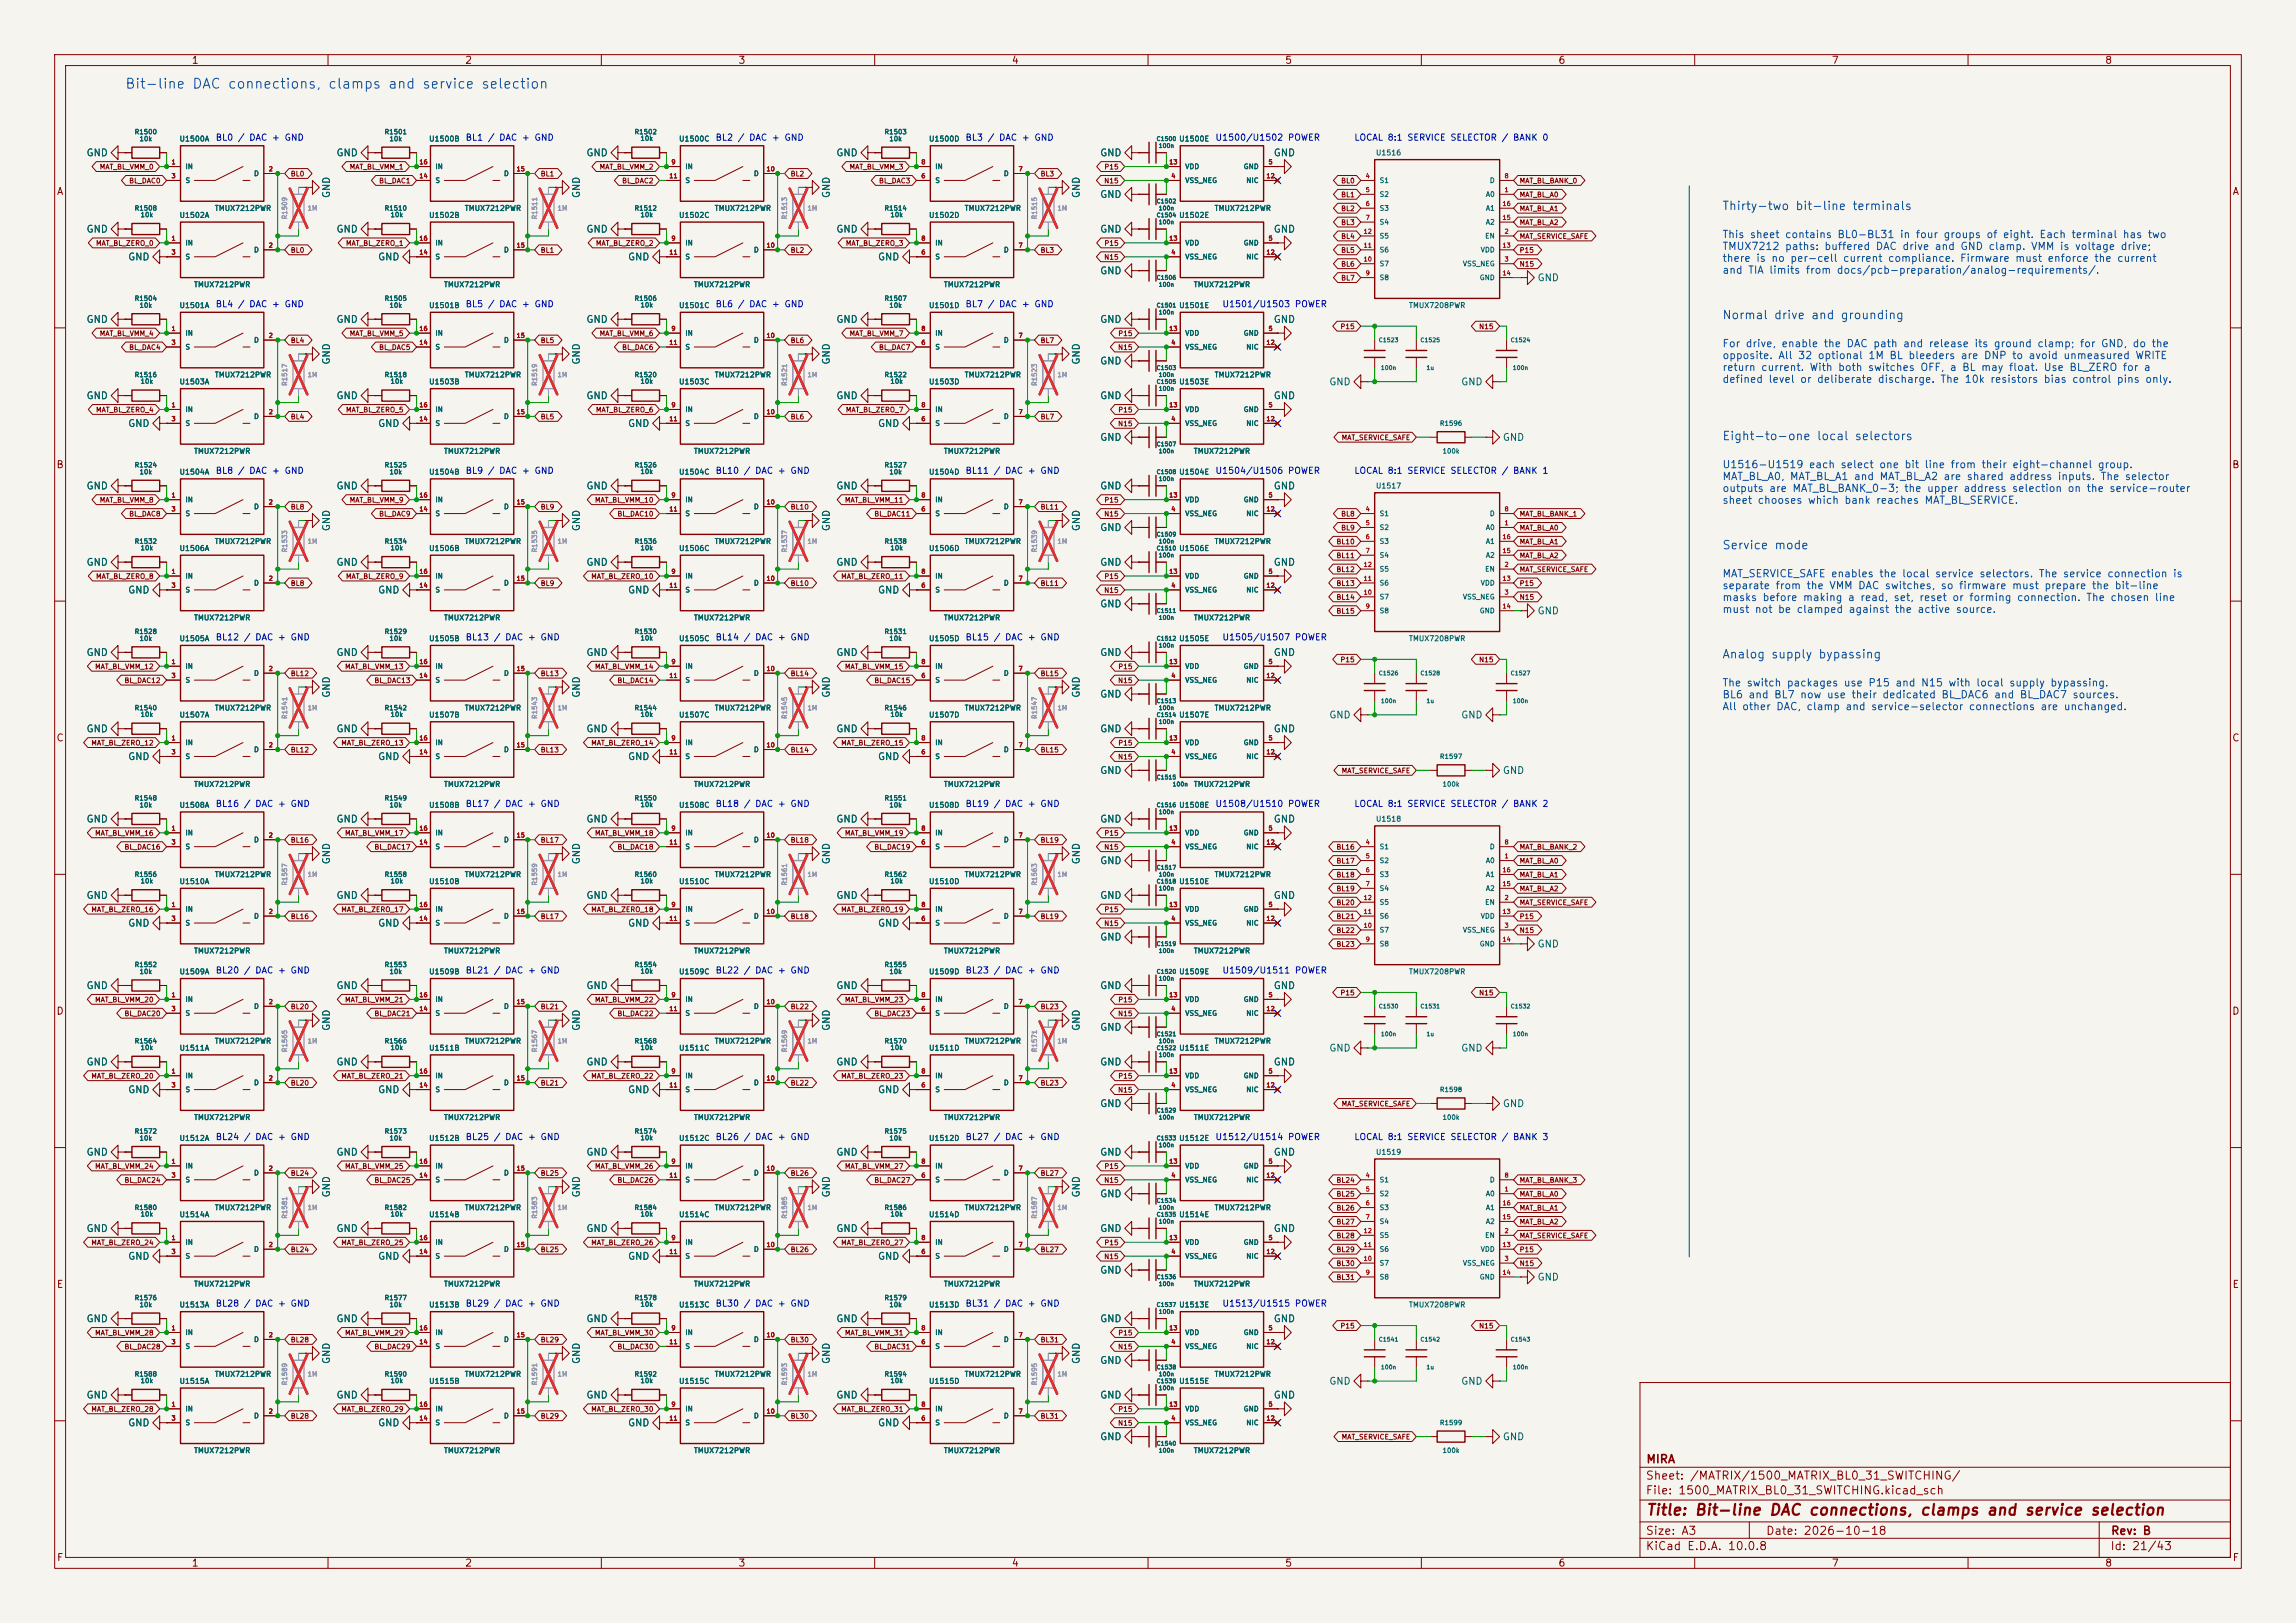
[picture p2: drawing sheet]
<svg xmlns="http://www.w3.org/2000/svg" width="420mm" height="297mm" viewBox="0 0 420 297" stroke-linecap="round" stroke-linejoin="round" font-family="sans-serif">
<defs><g id="words">
<text font-size="2" fill="#840000" x="301" y="277.8">Title: Bit-line DAC connections, clamps and service selection</text>
<text font-size="1.8" fill="#0046a0" x="22.8" y="16.7">Bit-line DAC connections, clamps and service selection</text>
<g font-size="1.5" fill="#0046a0">
<text x="314.9" y="38.8">Thirty-two bit-line terminals</text>
<text x="314.9" y="58.8">Normal drive and grounding</text>
<text x="314.9" y="80.9">Eight-to-one local selectors</text>
<text x="314.9" y="100.9">Service mode</text>
<text x="314.9" y="120.9">Analog supply bypassing</text>
</g>
<g font-size="1.5" fill="#840000">
<text x="301" y="268.1">MIRA</text>
<text x="300.9" y="273.8">File: 1500_MATRIX_BL0_31_SWITCHING.kicad_sch</text>
<text x="300.9" y="271.1">Sheet: /MATRIX/1500_MATRIX_BL0_31_SWITCHING/</text>
<text x="300.9" y="281.2">Size: A3</text>
<text x="322.9" y="281.2">Date: 2026-10-18</text>
<text x="386" y="281.2">Rev: B</text>
<text x="300.9" y="284">KiCad E.D.A. 10.0.8</text>
<text x="385.9" y="284">Id: 21/43</text>
</g>
<g font-size="1.3" fill="#840000">
<text x="35" y="12">1</text>
<text x="85" y="12">2</text>
<text x="135" y="12">3</text>
<text x="185" y="12">4</text>
<text x="235" y="12">5</text>
<text x="285" y="12">6</text>
<text x="335" y="12">7</text>
<text x="385" y="12">8</text>
<text x="10.3" y="36">A</text>
<text x="408.3" y="36">A</text>
<text x="10.2" y="86">B</text>
<text x="408.2" y="86">B</text>
<text x="10.2" y="136">C</text>
<text x="408.2" y="136">C</text>
<text x="10.2" y="186">D</text>
<text x="408.2" y="186">D</text>
<text x="10.3" y="236">E</text>
<text x="408.3" y="236">E</text>
<text x="10.3" y="286">F</text>
<text x="35" y="287">1</text>
<text x="85" y="287">2</text>
<text x="135" y="287">3</text>
<text x="185" y="287">4</text>
<text x="235" y="287">5</text>
<text x="285" y="287">6</text>
<text x="335" y="287">7</text>
<text x="385" y="287">8</text>
<text x="408.3" y="286">F</text>
</g>
<g font-size="1.3" fill="#006464">
<text x="15.7" y="28.9">GND</text>
<text x="61.4" y="28.9">GND</text>
<text x="107.2" y="28.9">GND</text>
<text x="152.9" y="28.9">GND</text>
<text x="201.1" y="28.9">GND</text>
<text x="232.9" y="28.9">GND</text>
<text x="60.7" y="36.4" transform="rotate(-90 60.7 36.4)">GND</text>
<text x="106.4" y="36.4" transform="rotate(-90 106.4 36.4)">GND</text>
<text x="152.1" y="36.4" transform="rotate(-90 152.1 36.4)">GND</text>
<text x="197.8" y="36.4" transform="rotate(-90 197.8 36.4)">GND</text>
<text x="201.1" y="36.5">GND</text>
<text x="15.7" y="42.9">GND</text>
<text x="23.3" y="48">GND</text>
<text x="61.4" y="42.9">GND</text>
<text x="69.1" y="48">GND</text>
<text x="107.2" y="42.9">GND</text>
<text x="114.8" y="48">GND</text>
<text x="152.9" y="42.9">GND</text>
<text x="160.5" y="48">GND</text>
<text x="201.1" y="42.9">GND</text>
<text x="232.9" y="42.9">GND</text>
<text x="201.1" y="50.5">GND</text>
<text x="281.1" y="51.8">GND</text>
<text x="15.7" y="59.4">GND</text>
<text x="61.4" y="59.4">GND</text>
<text x="107.2" y="59.4">GND</text>
<text x="152.9" y="59.4">GND</text>
<text x="201.1" y="59.4">GND</text>
<text x="232.9" y="59.4">GND</text>
<text x="60.7" y="66.8" transform="rotate(-90 60.7 66.8)">GND</text>
<text x="106.4" y="66.8" transform="rotate(-90 106.4 66.8)">GND</text>
<text x="152.1" y="66.8" transform="rotate(-90 152.1 66.8)">GND</text>
<text x="197.8" y="66.8" transform="rotate(-90 197.8 66.8)">GND</text>
<text x="201.1" y="67">GND</text>
<text x="243" y="70.8">GND</text>
<text x="267.2" y="70.8">GND</text>
<text x="15.7" y="73.4">GND</text>
<text x="61.4" y="73.4">GND</text>
<text x="107.2" y="73.4">GND</text>
<text x="152.9" y="73.4">GND</text>
<text x="201.1" y="73.4">GND</text>
<text x="232.9" y="73.4">GND</text>
<text x="23.3" y="78.4">GND</text>
<text x="69.1" y="78.4">GND</text>
<text x="114.8" y="78.4">GND</text>
<text x="160.5" y="78.4">GND</text>
<text x="201.1" y="81">GND</text>
<text x="274.8" y="81">GND</text>
<text x="15.7" y="89.9">GND</text>
<text x="61.4" y="89.9">GND</text>
<text x="107.2" y="89.9">GND</text>
<text x="152.9" y="89.9">GND</text>
<text x="201.1" y="89.9">GND</text>
<text x="232.9" y="89.9">GND</text>
<text x="60.7" y="97.3" transform="rotate(-90 60.7 97.3)">GND</text>
<text x="106.4" y="97.3" transform="rotate(-90 106.4 97.3)">GND</text>
<text x="152.1" y="97.3" transform="rotate(-90 152.1 97.3)">GND</text>
<text x="197.8" y="97.3" transform="rotate(-90 197.8 97.3)">GND</text>
<text x="201.1" y="97.5">GND</text>
<text x="15.7" y="103.8">GND</text>
<text x="61.4" y="103.8">GND</text>
<text x="107.2" y="103.8">GND</text>
<text x="152.9" y="103.8">GND</text>
<text x="201.1" y="103.8">GND</text>
<text x="232.9" y="103.8">GND</text>
<text x="23.3" y="108.9">GND</text>
<text x="69.1" y="108.9">GND</text>
<text x="114.8" y="108.9">GND</text>
<text x="160.5" y="108.9">GND</text>
<text x="201.1" y="111.5">GND</text>
<text x="281.1" y="112.7">GND</text>
<text x="15.7" y="120.3">GND</text>
<text x="61.4" y="120.3">GND</text>
<text x="107.2" y="120.3">GND</text>
<text x="152.9" y="120.3">GND</text>
<text x="201.1" y="120.3">GND</text>
<text x="232.9" y="120.3">GND</text>
<text x="60.7" y="127.8" transform="rotate(-90 60.7 127.8)">GND</text>
<text x="106.4" y="127.8" transform="rotate(-90 106.4 127.8)">GND</text>
<text x="152.1" y="127.8" transform="rotate(-90 152.1 127.8)">GND</text>
<text x="197.8" y="127.8" transform="rotate(-90 197.8 127.8)">GND</text>
<text x="201.1" y="128">GND</text>
<text x="243" y="131.8">GND</text>
<text x="267.2" y="131.8">GND</text>
<text x="15.7" y="134.3">GND</text>
<text x="61.4" y="134.3">GND</text>
<text x="107.2" y="134.3">GND</text>
<text x="152.9" y="134.3">GND</text>
<text x="201.1" y="134.3">GND</text>
<text x="232.9" y="134.3">GND</text>
<text x="23.3" y="139.4">GND</text>
<text x="69.1" y="139.4">GND</text>
<text x="114.8" y="139.4">GND</text>
<text x="160.5" y="139.4">GND</text>
<text x="201.1" y="141.9">GND</text>
<text x="274.8" y="141.9">GND</text>
<text x="15.7" y="150.8">GND</text>
<text x="61.4" y="150.8">GND</text>
<text x="107.2" y="150.8">GND</text>
<text x="152.9" y="150.8">GND</text>
<text x="201.1" y="150.8">GND</text>
<text x="232.9" y="150.8">GND</text>
<text x="60.7" y="158.3" transform="rotate(-90 60.7 158.3)">GND</text>
<text x="106.4" y="158.3" transform="rotate(-90 106.4 158.3)">GND</text>
<text x="152.1" y="158.3" transform="rotate(-90 152.1 158.3)">GND</text>
<text x="197.8" y="158.3" transform="rotate(-90 197.8 158.3)">GND</text>
<text x="201.1" y="158.4">GND</text>
<text x="15.7" y="164.8">GND</text>
<text x="61.4" y="164.8">GND</text>
<text x="107.2" y="164.8">GND</text>
<text x="152.9" y="164.8">GND</text>
<text x="201.1" y="164.8">GND</text>
<text x="232.9" y="164.8">GND</text>
<text x="23.3" y="169.9">GND</text>
<text x="69.1" y="169.9">GND</text>
<text x="114.8" y="169.9">GND</text>
<text x="160.5" y="169.9">GND</text>
<text x="201.1" y="172.4">GND</text>
<text x="281.1" y="173.7">GND</text>
<text x="15.7" y="181.3">GND</text>
<text x="61.4" y="181.3">GND</text>
<text x="107.2" y="181.3">GND</text>
<text x="152.9" y="181.3">GND</text>
<text x="201.1" y="181.3">GND</text>
<text x="232.9" y="181.3">GND</text>
<text x="60.7" y="188.8" transform="rotate(-90 60.7 188.8)">GND</text>
<text x="106.4" y="188.8" transform="rotate(-90 106.4 188.8)">GND</text>
<text x="152.1" y="188.8" transform="rotate(-90 152.1 188.8)">GND</text>
<text x="197.8" y="188.8" transform="rotate(-90 197.8 188.8)">GND</text>
<text x="201.1" y="188.9">GND</text>
<text x="15.7" y="195.3">GND</text>
<text x="61.4" y="195.3">GND</text>
<text x="107.2" y="195.3">GND</text>
<text x="152.9" y="195.3">GND</text>
<text x="201.1" y="195.3">GND</text>
<text x="232.9" y="195.3">GND</text>
<text x="243" y="192.7">GND</text>
<text x="267.2" y="192.7">GND</text>
<text x="23.3" y="200.4">GND</text>
<text x="69.1" y="200.4">GND</text>
<text x="114.8" y="200.4">GND</text>
<text x="160.5" y="200.4">GND</text>
<text x="201.1" y="202.9">GND</text>
<text x="274.8" y="202.9">GND</text>
<text x="15.7" y="211.8">GND</text>
<text x="61.4" y="211.8">GND</text>
<text x="107.2" y="211.8">GND</text>
<text x="152.9" y="211.8">GND</text>
<text x="201.1" y="211.8">GND</text>
<text x="232.9" y="211.8">GND</text>
<text x="60.7" y="219.2" transform="rotate(-90 60.7 219.2)">GND</text>
<text x="106.4" y="219.2" transform="rotate(-90 106.4 219.2)">GND</text>
<text x="152.1" y="219.2" transform="rotate(-90 152.1 219.2)">GND</text>
<text x="197.8" y="219.2" transform="rotate(-90 197.8 219.2)">GND</text>
<text x="201.1" y="219.4">GND</text>
<text x="15.7" y="225.8">GND</text>
<text x="61.4" y="225.8">GND</text>
<text x="107.2" y="225.8">GND</text>
<text x="152.9" y="225.8">GND</text>
<text x="201.1" y="225.8">GND</text>
<text x="232.9" y="225.8">GND</text>
<text x="23.3" y="230.8">GND</text>
<text x="69.1" y="230.8">GND</text>
<text x="114.8" y="230.8">GND</text>
<text x="160.5" y="230.8">GND</text>
<text x="201.1" y="233.4">GND</text>
<text x="281.1" y="234.6">GND</text>
<text x="15.7" y="242.3">GND</text>
<text x="61.4" y="242.3">GND</text>
<text x="107.2" y="242.3">GND</text>
<text x="152.9" y="242.3">GND</text>
<text x="201.1" y="242.3">GND</text>
<text x="232.9" y="242.3">GND</text>
<text x="60.7" y="249.7" transform="rotate(-90 60.7 249.7)">GND</text>
<text x="106.4" y="249.7" transform="rotate(-90 106.4 249.7)">GND</text>
<text x="152.1" y="249.7" transform="rotate(-90 152.1 249.7)">GND</text>
<text x="197.8" y="249.7" transform="rotate(-90 197.8 249.7)">GND</text>
<text x="201.1" y="249.9">GND</text>
<text x="15.7" y="256.2">GND</text>
<text x="61.4" y="256.2">GND</text>
<text x="107.2" y="256.2">GND</text>
<text x="152.9" y="256.2">GND</text>
<text x="201.1" y="256.2">GND</text>
<text x="232.9" y="256.2">GND</text>
<text x="243" y="253.7">GND</text>
<text x="267.2" y="253.7">GND</text>
<text x="23.3" y="261.3">GND</text>
<text x="69.1" y="261.3">GND</text>
<text x="114.8" y="261.3">GND</text>
<text x="160.5" y="261.3">GND</text>
<text x="201.1" y="263.9">GND</text>
<text x="274.8" y="263.9">GND</text>
</g>
<g font-size="1.3" fill="#0046a0">
<text x="315" y="43.9">This sheet contains BL0-BL31 in four groups of eight. Each terminal has two</text>
<text x="315" y="46.1">TMUX7212 paths: buffered DAC drive and GND clamp. VMM is voltage drive;</text>
<text x="315" y="48.3">there is no per-cell current compliance. Firmware must enforce the current</text>
<text x="315" y="50.4">and TIA limits from docs/pcb-preparation/analog-requirements/.</text>
<text x="315" y="63.9">For drive, enable the DAC path and release its ground clamp; for GND, do the</text>
<text x="315" y="66">opposite. All 32 optional 1M BL bleeders are DNP to avoid unmeasured WRITE</text>
<text x="315" y="68.2">return current. With both switches OFF, a BL may float. Use BL_ZERO for a</text>
<text x="315" y="70.4">defined level or deliberate discharge. The 10k resistors bias control pins only.</text>
<text x="315" y="86">U1516-U1519 each select one bit line from their eight-channel group.</text>
<text x="315" y="88.2">MAT_BL_A0, MAT_BL_A1 and MAT_BL_A2 are shared address inputs. The selector</text>
<text x="315" y="90.4">outputs are MAT_BL_BANK_0-3; the upper address selection on the service-router</text>
<text x="315" y="92.5">sheet chooses which bank reaches MAT_BL_SERVICE.</text>
<text x="315" y="106">MAT_SERVICE_SAFE enables the local service selectors. The service connection is</text>
<text x="315" y="108.1">separate from the VMM DAC switches, so firmware must prepare the bit-line</text>
<text x="315" y="110.3">masks before making a read, set, reset or forming connection. The chosen line</text>
<text x="315" y="112.5">must not be clamped against the active source.</text>
<text x="315" y="125.9">The switch packages use P15 and N15 with local supply bypassing.</text>
<text x="315" y="128.1">BL6 and BL7 now use their dedicated BL_DAC6 and BL_DAC7 sources.</text>
<text x="315" y="130.3">All other DAC, clamp and service-selector connections are unchanged.</text>
</g>
<g font-size="1.2" fill="#0000c2">
<text x="39.4" y="26">BL0 / DAC + GND</text>
<text x="85.1" y="26">BL1 / DAC + GND</text>
<text x="130.8" y="26">BL2 / DAC + GND</text>
<text x="176.5" y="26">BL3 / DAC + GND</text>
<text x="222.2" y="26">U1500/U1502 POWER</text>
<text x="247.6" y="26">LOCAL 8:1 SERVICE SELECTOR / BANK 0</text>
<text x="39.4" y="56.5">BL4 / DAC + GND</text>
<text x="85.1" y="56.5">BL5 / DAC + GND</text>
<text x="130.8" y="56.5">BL6 / DAC + GND</text>
<text x="176.5" y="56.5">BL7 / DAC + GND</text>
<text x="223.5" y="56.5">U1501/U1503 POWER</text>
<text x="39.4" y="87">BL8 / DAC + GND</text>
<text x="85.1" y="87">BL9 / DAC + GND</text>
<text x="130.8" y="87">BL10 / DAC + GND</text>
<text x="176.5" y="87">BL11 / DAC + GND</text>
<text x="222.2" y="87">U1504/U1506 POWER</text>
<text x="247.6" y="87">LOCAL 8:1 SERVICE SELECTOR / BANK 1</text>
<text x="39.4" y="117.5">BL12 / DAC + GND</text>
<text x="85.1" y="117.5">BL13 / DAC + GND</text>
<text x="130.8" y="117.5">BL14 / DAC + GND</text>
<text x="176.5" y="117.5">BL15 / DAC + GND</text>
<text x="223.5" y="117.5">U1505/U1507 POWER</text>
<text x="39.4" y="147.9">BL16 / DAC + GND</text>
<text x="85.1" y="147.9">BL17 / DAC + GND</text>
<text x="130.8" y="147.9">BL18 / DAC + GND</text>
<text x="176.5" y="147.9">BL19 / DAC + GND</text>
<text x="222.2" y="147.9">U1508/U1510 POWER</text>
<text x="247.6" y="147.9">LOCAL 8:1 SERVICE SELECTOR / BANK 2</text>
<text x="39.4" y="178.4">BL20 / DAC + GND</text>
<text x="85.1" y="178.4">BL21 / DAC + GND</text>
<text x="130.8" y="178.4">BL22 / DAC + GND</text>
<text x="176.5" y="178.4">BL23 / DAC + GND</text>
<text x="223.5" y="178.4">U1509/U1511 POWER</text>
<text x="39.4" y="208.9">BL24 / DAC + GND</text>
<text x="85.1" y="208.9">BL25 / DAC + GND</text>
<text x="130.8" y="208.9">BL26 / DAC + GND</text>
<text x="176.5" y="208.9">BL27 / DAC + GND</text>
<text x="222.2" y="208.9">U1512/U1514 POWER</text>
<text x="247.6" y="208.9">LOCAL 8:1 SERVICE SELECTOR / BANK 3</text>
<text x="39.4" y="239.4">BL28 / DAC + GND</text>
<text x="85.1" y="239.4">BL29 / DAC + GND</text>
<text x="130.8" y="239.4">BL30 / DAC + GND</text>
<text x="176.5" y="239.4">BL31 / DAC + GND</text>
<text x="223.5" y="239.4">U1513/U1515 POWER</text>
</g>
<g font-size="1" fill="#006464">
<text x="32.8" y="26.1">U1500A</text>
<text x="78.4" y="26.1">U1500B</text>
<text x="124.1" y="26.1">U1500C</text>
<text x="169.8" y="26.1">U1500D</text>
<text x="215.6" y="26.1">U1500E</text>
<text x="251.6" y="28.7">U1516</text>
<text x="32.8" y="40.1">U1502A</text>
<text x="39.2" y="38.8">TMUX7212PWR</text>
<text x="78.4" y="40.1">U1502B</text>
<text x="84.9" y="38.8">TMUX7212PWR</text>
<text x="124.1" y="40.1">U1502C</text>
<text x="130.6" y="38.8">TMUX7212PWR</text>
<text x="169.8" y="40.1">U1502D</text>
<text x="176.4" y="38.8">TMUX7212PWR</text>
<text x="215.6" y="40.1">U1502E</text>
<text x="222.1" y="38.8">TMUX7212PWR</text>
<text x="35.4" y="52.8">TMUX7212PWR</text>
<text x="81.1" y="52.8">TMUX7212PWR</text>
<text x="126.8" y="52.8">TMUX7212PWR</text>
<text x="172.5" y="52.8">TMUX7212PWR</text>
<text x="218.3" y="52.8">TMUX7212PWR</text>
<text x="32.8" y="56.6">U1501A</text>
<text x="78.4" y="56.6">U1501B</text>
<text x="124.1" y="56.6">U1501C</text>
<text x="169.8" y="56.6">U1501D</text>
<text x="215.6" y="56.6">U1501E</text>
<text x="257.6" y="56.6">TMUX7208PWR</text>
<text x="32.8" y="70.6">U1503A</text>
<text x="39.2" y="69.3">TMUX7212PWR</text>
<text x="78.4" y="70.6">U1503B</text>
<text x="84.9" y="69.3">TMUX7212PWR</text>
<text x="124.1" y="70.6">U1503C</text>
<text x="130.6" y="69.3">TMUX7212PWR</text>
<text x="169.8" y="70.6">U1503D</text>
<text x="176.4" y="69.3">TMUX7212PWR</text>
<text x="215.6" y="70.6">U1503E</text>
<text x="222.1" y="69.3">TMUX7212PWR</text>
<text x="35.4" y="83.3">TMUX7212PWR</text>
<text x="81.1" y="83.3">TMUX7212PWR</text>
<text x="126.8" y="83.3">TMUX7212PWR</text>
<text x="172.5" y="83.3">TMUX7212PWR</text>
<text x="218.3" y="83.3">TMUX7212PWR</text>
<text x="32.8" y="87.1">U1504A</text>
<text x="78.4" y="87.1">U1504B</text>
<text x="124.1" y="87.1">U1504C</text>
<text x="169.8" y="87.1">U1504D</text>
<text x="215.6" y="87.1">U1504E</text>
<text x="251.6" y="89.6">U1517</text>
<text x="32.8" y="101">U1506A</text>
<text x="39.2" y="99.8">TMUX7212PWR</text>
<text x="78.4" y="101">U1506B</text>
<text x="84.9" y="99.8">TMUX7212PWR</text>
<text x="124.1" y="101">U1506C</text>
<text x="130.6" y="99.8">TMUX7212PWR</text>
<text x="169.8" y="101">U1506D</text>
<text x="176.4" y="99.8">TMUX7212PWR</text>
<text x="215.6" y="101">U1506E</text>
<text x="222.1" y="99.8">TMUX7212PWR</text>
<text x="35.4" y="113.7">TMUX7212PWR</text>
<text x="81.1" y="113.7">TMUX7212PWR</text>
<text x="126.8" y="113.7">TMUX7212PWR</text>
<text x="172.5" y="113.7">TMUX7212PWR</text>
<text x="218.3" y="113.7">TMUX7212PWR</text>
<text x="32.8" y="117.6">U1505A</text>
<text x="78.4" y="117.6">U1505B</text>
<text x="124.1" y="117.6">U1505C</text>
<text x="169.8" y="117.6">U1505D</text>
<text x="215.6" y="117.6">U1505E</text>
<text x="257.6" y="117.6">TMUX7208PWR</text>
<text x="32.8" y="131.5">U1507A</text>
<text x="39.2" y="130.3">TMUX7212PWR</text>
<text x="78.4" y="131.5">U1507B</text>
<text x="84.9" y="130.3">TMUX7212PWR</text>
<text x="124.1" y="131.5">U1507C</text>
<text x="130.6" y="130.3">TMUX7212PWR</text>
<text x="169.8" y="131.5">U1507D</text>
<text x="176.4" y="130.3">TMUX7212PWR</text>
<text x="215.6" y="131.5">U1507E</text>
<text x="222.1" y="130.3">TMUX7212PWR</text>
<text x="32.8" y="148">U1508A</text>
<text x="35.4" y="144.2">TMUX7212PWR</text>
<text x="78.4" y="148">U1508B</text>
<text x="81.1" y="144.2">TMUX7212PWR</text>
<text x="124.1" y="148">U1508C</text>
<text x="126.8" y="144.2">TMUX7212PWR</text>
<text x="169.8" y="148">U1508D</text>
<text x="172.5" y="144.2">TMUX7212PWR</text>
<text x="215.6" y="148">U1508E</text>
<text x="218.3" y="144.2">TMUX7212PWR</text>
<text x="251.6" y="150.6">U1518</text>
<text x="39.2" y="160.7">TMUX7212PWR</text>
<text x="84.9" y="160.7">TMUX7212PWR</text>
<text x="130.6" y="160.7">TMUX7212PWR</text>
<text x="176.4" y="160.7">TMUX7212PWR</text>
<text x="222.1" y="160.7">TMUX7212PWR</text>
<text x="32.8" y="162">U1510A</text>
<text x="78.4" y="162">U1510B</text>
<text x="124.1" y="162">U1510C</text>
<text x="169.8" y="162">U1510D</text>
<text x="215.6" y="162">U1510E</text>
<text x="32.8" y="178.5">U1509A</text>
<text x="35.4" y="174.7">TMUX7212PWR</text>
<text x="78.4" y="178.5">U1509B</text>
<text x="81.1" y="174.7">TMUX7212PWR</text>
<text x="124.1" y="178.5">U1509C</text>
<text x="126.8" y="174.7">TMUX7212PWR</text>
<text x="169.8" y="178.5">U1509D</text>
<text x="172.5" y="174.7">TMUX7212PWR</text>
<text x="215.6" y="178.5">U1509E</text>
<text x="218.3" y="174.7">TMUX7212PWR</text>
<text x="257.6" y="178.5">TMUX7208PWR</text>
<text x="39.2" y="191.2">TMUX7212PWR</text>
<text x="84.9" y="191.2">TMUX7212PWR</text>
<text x="130.6" y="191.2">TMUX7212PWR</text>
<text x="176.4" y="191.2">TMUX7212PWR</text>
<text x="222.1" y="191.2">TMUX7212PWR</text>
<text x="32.8" y="192.5">U1511A</text>
<text x="78.4" y="192.5">U1511B</text>
<text x="124.1" y="192.5">U1511C</text>
<text x="169.8" y="192.5">U1511D</text>
<text x="215.6" y="192.5">U1511E</text>
<text x="32.8" y="209">U1512A</text>
<text x="35.4" y="205.2">TMUX7212PWR</text>
<text x="78.4" y="209">U1512B</text>
<text x="81.1" y="205.2">TMUX7212PWR</text>
<text x="124.1" y="209">U1512C</text>
<text x="126.8" y="205.2">TMUX7212PWR</text>
<text x="169.8" y="209">U1512D</text>
<text x="172.5" y="205.2">TMUX7212PWR</text>
<text x="215.6" y="209">U1512E</text>
<text x="218.3" y="205.2">TMUX7212PWR</text>
<text x="251.6" y="211.5">U1519</text>
<text x="39.2" y="221.7">TMUX7212PWR</text>
<text x="84.9" y="221.7">TMUX7212PWR</text>
<text x="130.6" y="221.7">TMUX7212PWR</text>
<text x="176.4" y="221.7">TMUX7212PWR</text>
<text x="222.1" y="221.7">TMUX7212PWR</text>
<text x="32.8" y="223">U1514A</text>
<text x="78.4" y="223">U1514B</text>
<text x="124.1" y="223">U1514C</text>
<text x="169.8" y="223">U1514D</text>
<text x="215.6" y="223">U1514E</text>
<text x="32.8" y="239.5">U1513A</text>
<text x="35.4" y="235.7">TMUX7212PWR</text>
<text x="78.4" y="239.5">U1513B</text>
<text x="81.1" y="235.7">TMUX7212PWR</text>
<text x="124.1" y="239.5">U1513C</text>
<text x="126.8" y="235.7">TMUX7212PWR</text>
<text x="169.8" y="239.5">U1513D</text>
<text x="172.5" y="235.7">TMUX7212PWR</text>
<text x="215.6" y="239.5">U1513E</text>
<text x="218.3" y="235.7">TMUX7212PWR</text>
<text x="257.6" y="239.5">TMUX7208PWR</text>
<text x="32.8" y="253.4">U1515A</text>
<text x="39.2" y="252.2">TMUX7212PWR</text>
<text x="78.4" y="253.4">U1515B</text>
<text x="84.9" y="252.2">TMUX7212PWR</text>
<text x="124.1" y="253.4">U1515C</text>
<text x="130.6" y="252.2">TMUX7212PWR</text>
<text x="169.8" y="253.4">U1515D</text>
<text x="176.4" y="252.2">TMUX7212PWR</text>
<text x="215.6" y="253.4">U1515E</text>
<text x="222.1" y="252.2">TMUX7212PWR</text>
<text x="35.4" y="266.1">TMUX7212PWR</text>
<text x="81.1" y="266.1">TMUX7212PWR</text>
<text x="126.8" y="266.1">TMUX7212PWR</text>
<text x="172.5" y="266.1">TMUX7212PWR</text>
<text x="218.3" y="266.1">TMUX7212PWR</text>
</g>
<g font-size=".9" fill="#006464">
<text x="24.5" y="24.8">R1500</text>
<text x="25.4" y="26">10k</text>
<text x="70.3" y="24.8">R1501</text>
<text x="71.2" y="26">10k</text>
<text x="116" y="24.8">R1502</text>
<text x="117.1" y="26">10k</text>
<text x="161.7" y="24.8">R1503</text>
<text x="162.6" y="26">10k</text>
<text x="33.8" y="31.2">IN</text>
<text x="33.8" y="33.7">S</text>
<text x="46.4" y="32.4">D</text>
<text x="79.6" y="33.7">S</text>
<text x="79.6" y="31.2">IN</text>
<text x="92.1" y="32.4">D</text>
<text x="125.3" y="31.2">IN</text>
<text x="125.3" y="33.7">S</text>
<text x="137.8" y="32.4">D</text>
<text x="171" y="33.7">S</text>
<text x="171" y="31.2">IN</text>
<text x="183.5" y="32.4">D</text>
<text x="216.7" y="33.7">VSS_NEG</text>
<text x="216.7" y="31.2">VDD</text>
<text x="227.4" y="31.2">GND</text>
<text x="227.9" y="33.7">NIC</text>
<text x="252.3" y="33.7">S1</text>
<text x="272.4" y="33.7">D</text>
<text x="24.5" y="38.7">R1508</text>
<text x="25.6" y="39.9">10k</text>
<text x="70.3" y="38.7">R1510</text>
<text x="71.3" y="39.9">10k</text>
<text x="116" y="38.7">R1512</text>
<text x="117.1" y="39.9">10k</text>
<text x="161.7" y="38.7">R1514</text>
<text x="162.8" y="39.9">10k</text>
<text x="252.3" y="36.2">S2</text>
<text x="252.3" y="38.8">S3</text>
<text x="252.3" y="41.3">S4</text>
<text x="271.7" y="36.2">A0</text>
<text x="271.7" y="41.3">A2</text>
<text x="271.7" y="38.8">A1</text>
<text x="33.8" y="45.1">IN</text>
<text x="33.8" y="47.7">S</text>
<text x="46.4" y="46.4">D</text>
<text x="79.6" y="47.7">S</text>
<text x="79.6" y="45.1">IN</text>
<text x="92.1" y="46.4">D</text>
<text x="125.3" y="45.1">IN</text>
<text x="125.3" y="47.7">S</text>
<text x="137.8" y="46.4">D</text>
<text x="171" y="47.7">S</text>
<text x="171" y="45.1">IN</text>
<text x="183.5" y="46.4">D</text>
<text x="216.7" y="47.7">VSS_NEG</text>
<text x="216.7" y="45.1">VDD</text>
<text x="227.4" y="45.1">GND</text>
<text x="227.9" y="47.7">NIC</text>
<text x="252.3" y="46.4">S6</text>
<text x="252.3" y="43.9">S5</text>
<text x="270.8" y="46.4">VDD</text>
<text x="271.6" y="43.9">EN</text>
<text x="252.3" y="51.5">S8</text>
<text x="252.3" y="48.9">S7</text>
<text x="267.5" y="48.9">VSS_NEG</text>
<text x="270.6" y="51.5">GND</text>
<text x="24.5" y="55.3">R1504</text>
<text x="25.4" y="56.5">10k</text>
<text x="70.3" y="55.3">R1505</text>
<text x="71.2" y="56.5">10k</text>
<text x="116" y="55.3">R1506</text>
<text x="117.1" y="56.5">10k</text>
<text x="161.7" y="55.3">R1507</text>
<text x="162.6" y="56.5">10k</text>
<text x="33.8" y="61.6">IN</text>
<text x="33.8" y="64.2">S</text>
<text x="46.4" y="62.9">D</text>
<text x="79.6" y="64.2">S</text>
<text x="79.6" y="61.6">IN</text>
<text x="92.1" y="62.9">D</text>
<text x="125.3" y="61.6">IN</text>
<text x="125.3" y="64.2">S</text>
<text x="137.8" y="62.9">D</text>
<text x="171" y="64.2">S</text>
<text x="171" y="61.6">IN</text>
<text x="183.5" y="62.9">D</text>
<text x="216.7" y="64.2">VSS_NEG</text>
<text x="216.7" y="61.6">VDD</text>
<text x="227.4" y="61.6">GND</text>
<text x="227.9" y="64.2">NIC</text>
<text x="24.5" y="69.2">R1516</text>
<text x="25.6" y="70.4">10k</text>
<text x="70.3" y="69.2">R1518</text>
<text x="71.3" y="70.4">10k</text>
<text x="116" y="69.2">R1520</text>
<text x="117.1" y="70.4">10k</text>
<text x="161.7" y="69.2">R1522</text>
<text x="162.8" y="70.4">10k</text>
<text x="33.8" y="75.6">IN</text>
<text x="46.4" y="76.9">D</text>
<text x="79.6" y="75.6">IN</text>
<text x="92.1" y="76.9">D</text>
<text x="125.3" y="75.6">IN</text>
<text x="137.8" y="76.9">D</text>
<text x="171" y="75.6">IN</text>
<text x="183.5" y="76.9">D</text>
<text x="216.7" y="75.6">VDD</text>
<text x="227.4" y="75.6">GND</text>
<text x="33.8" y="78.2">S</text>
<text x="79.6" y="78.2">S</text>
<text x="125.3" y="78.2">S</text>
<text x="171" y="78.2">S</text>
<text x="216.7" y="78.2">VSS_NEG</text>
<text x="227.9" y="78.2">NIC</text>
<text x="263.3" y="78.1">R1596</text>
<text x="263.8" y="83.2">100k</text>
<text x="24.5" y="85.7">R1524</text>
<text x="25.4" y="87">10k</text>
<text x="70.3" y="85.7">R1525</text>
<text x="71.2" y="87">10k</text>
<text x="116" y="85.7">R1526</text>
<text x="117.1" y="86.9">10k</text>
<text x="161.7" y="85.7">R1527</text>
<text x="162.6" y="87">10k</text>
<text x="33.8" y="92.1">IN</text>
<text x="33.8" y="94.7">S</text>
<text x="46.4" y="93.4">D</text>
<text x="79.6" y="94.7">S</text>
<text x="79.6" y="92.1">IN</text>
<text x="92.1" y="93.4">D</text>
<text x="125.3" y="92.1">IN</text>
<text x="125.3" y="94.7">S</text>
<text x="137.8" y="93.4">D</text>
<text x="171" y="94.7">S</text>
<text x="171" y="92.1">IN</text>
<text x="183.5" y="93.4">D</text>
<text x="216.7" y="94.7">VSS_NEG</text>
<text x="216.7" y="92.1">VDD</text>
<text x="227.4" y="92.1">GND</text>
<text x="227.9" y="94.7">NIC</text>
<text x="252.3" y="94.7">S1</text>
<text x="272.4" y="94.7">D</text>
<text x="24.5" y="99.7">R1532</text>
<text x="25.6" y="100.9">10k</text>
<text x="70.3" y="99.7">R1534</text>
<text x="71.3" y="100.9">10k</text>
<text x="116" y="99.7">R1536</text>
<text x="117.1" y="100.9">10k</text>
<text x="161.7" y="99.7">R1538</text>
<text x="162.8" y="100.9">10k</text>
<text x="252.3" y="97.2">S2</text>
<text x="252.3" y="99.7">S3</text>
<text x="271.7" y="97.2">A0</text>
<text x="271.7" y="99.7">A1</text>
<text x="33.8" y="106.1">IN</text>
<text x="46.4" y="107.4">D</text>
<text x="79.6" y="106.1">IN</text>
<text x="92.1" y="107.4">D</text>
<text x="125.3" y="106.1">IN</text>
<text x="137.8" y="107.4">D</text>
<text x="171" y="106.1">IN</text>
<text x="183.5" y="107.4">D</text>
<text x="216.7" y="106.1">VDD</text>
<text x="227.4" y="106.1">GND</text>
<text x="252.3" y="102.3">S4</text>
<text x="252.3" y="107.4">S6</text>
<text x="252.3" y="104.8">S5</text>
<text x="270.8" y="107.4">VDD</text>
<text x="271.6" y="104.8">EN</text>
<text x="271.7" y="102.3">A2</text>
<text x="33.8" y="108.6">S</text>
<text x="79.6" y="108.6">S</text>
<text x="125.3" y="108.6">S</text>
<text x="171" y="108.6">S</text>
<text x="216.7" y="108.6">VSS_NEG</text>
<text x="227.9" y="108.6">NIC</text>
<text x="252.3" y="112.4">S8</text>
<text x="252.3" y="109.9">S7</text>
<text x="267.5" y="109.9">VSS_NEG</text>
<text x="270.6" y="112.4">GND</text>
<text x="24.5" y="116.2">R1528</text>
<text x="25.4" y="117.5">10k</text>
<text x="70.3" y="116.2">R1529</text>
<text x="71.2" y="117.5">10k</text>
<text x="116" y="116.2">R1530</text>
<text x="117.1" y="117.4">10k</text>
<text x="161.7" y="116.2">R1531</text>
<text x="162.6" y="117.5">10k</text>
<text x="33.8" y="122.6">IN</text>
<text x="33.8" y="125.1">S</text>
<text x="46.4" y="123.9">D</text>
<text x="79.6" y="125.1">S</text>
<text x="79.6" y="122.6">IN</text>
<text x="92.1" y="123.9">D</text>
<text x="125.3" y="122.6">IN</text>
<text x="125.3" y="125.1">S</text>
<text x="137.8" y="123.9">D</text>
<text x="171" y="125.1">S</text>
<text x="171" y="122.6">IN</text>
<text x="183.5" y="123.9">D</text>
<text x="216.7" y="125.1">VSS_NEG</text>
<text x="216.7" y="122.6">VDD</text>
<text x="227.4" y="122.6">GND</text>
<text x="227.9" y="125.1">NIC</text>
<text x="24.5" y="130.2">R1540</text>
<text x="25.6" y="131.4">10k</text>
<text x="70.3" y="130.2">R1542</text>
<text x="71.3" y="131.4">10k</text>
<text x="116" y="130.2">R1544</text>
<text x="117.1" y="131.4">10k</text>
<text x="161.7" y="130.2">R1546</text>
<text x="162.8" y="131.4">10k</text>
<text x="33.8" y="136.6">IN</text>
<text x="46.4" y="137.8">D</text>
<text x="79.6" y="136.6">IN</text>
<text x="92.1" y="137.8">D</text>
<text x="125.3" y="136.6">IN</text>
<text x="137.8" y="137.8">D</text>
<text x="171" y="136.6">IN</text>
<text x="183.5" y="137.8">D</text>
<text x="216.7" y="136.6">VDD</text>
<text x="227.4" y="136.6">GND</text>
<text x="33.8" y="139.1">S</text>
<text x="79.6" y="139.1">S</text>
<text x="125.3" y="139.1">S</text>
<text x="171" y="139.1">S</text>
<text x="216.7" y="139.1">VSS_NEG</text>
<text x="227.9" y="139.1">NIC</text>
<text x="263.3" y="139.1">R1597</text>
<text x="24.5" y="146.7">R1548</text>
<text x="25.4" y="148">10k</text>
<text x="70.3" y="146.7">R1549</text>
<text x="71.2" y="148">10k</text>
<text x="116" y="146.7">R1550</text>
<text x="117.1" y="147.9">10k</text>
<text x="161.7" y="146.7">R1551</text>
<text x="162.6" y="148">10k</text>
<text x="263.8" y="144.2">100k</text>
<text x="33.8" y="153.1">IN</text>
<text x="33.8" y="155.6">S</text>
<text x="46.4" y="154.4">D</text>
<text x="79.6" y="155.6">S</text>
<text x="79.6" y="153.1">IN</text>
<text x="92.1" y="154.4">D</text>
<text x="125.3" y="153.1">IN</text>
<text x="125.3" y="155.6">S</text>
<text x="137.8" y="154.4">D</text>
<text x="171" y="155.6">S</text>
<text x="171" y="153.1">IN</text>
<text x="183.5" y="154.4">D</text>
<text x="216.7" y="155.6">VSS_NEG</text>
<text x="216.7" y="153.1">VDD</text>
<text x="227.4" y="153.1">GND</text>
<text x="227.9" y="155.6">NIC</text>
<text x="252.3" y="155.6">S1</text>
<text x="272.4" y="155.6">D</text>
<text x="24.5" y="160.7">R1556</text>
<text x="25.6" y="161.9">10k</text>
<text x="70.3" y="160.7">R1558</text>
<text x="71.3" y="161.9">10k</text>
<text x="116" y="160.7">R1560</text>
<text x="117.1" y="161.9">10k</text>
<text x="161.7" y="160.7">R1562</text>
<text x="162.8" y="161.9">10k</text>
<text x="252.3" y="158.2">S2</text>
<text x="252.3" y="160.7">S3</text>
<text x="271.7" y="158.2">A0</text>
<text x="271.7" y="160.7">A1</text>
<text x="33.8" y="167.1">IN</text>
<text x="79.6" y="167.1">IN</text>
<text x="125.3" y="167.1">IN</text>
<text x="171" y="167.1">IN</text>
<text x="216.7" y="167.1">VDD</text>
<text x="227.4" y="167.1">GND</text>
<text x="252.3" y="163.2">S4</text>
<text x="252.3" y="165.8">S5</text>
<text x="271.6" y="165.8">EN</text>
<text x="271.7" y="163.2">A2</text>
<text x="33.8" y="169.6">S</text>
<text x="46.4" y="168.3">D</text>
<text x="79.6" y="169.6">S</text>
<text x="92.1" y="168.3">D</text>
<text x="125.3" y="169.6">S</text>
<text x="137.8" y="168.3">D</text>
<text x="171" y="169.6">S</text>
<text x="183.5" y="168.3">D</text>
<text x="216.7" y="169.6">VSS_NEG</text>
<text x="227.9" y="169.6">NIC</text>
<text x="252.3" y="173.4">S8</text>
<text x="252.3" y="170.9">S7</text>
<text x="252.3" y="168.3">S6</text>
<text x="267.5" y="170.9">VSS_NEG</text>
<text x="270.6" y="173.4">GND</text>
<text x="270.8" y="168.3">VDD</text>
<text x="24.5" y="177.2">R1552</text>
<text x="25.4" y="178.4">10k</text>
<text x="70.3" y="177.2">R1553</text>
<text x="71.2" y="178.4">10k</text>
<text x="116" y="177.2">R1554</text>
<text x="117.1" y="178.4">10k</text>
<text x="161.7" y="177.2">R1555</text>
<text x="162.6" y="178.4">10k</text>
<text x="33.8" y="183.6">IN</text>
<text x="46.4" y="184.8">D</text>
<text x="79.6" y="183.6">IN</text>
<text x="92.1" y="184.8">D</text>
<text x="125.3" y="183.6">IN</text>
<text x="137.8" y="184.8">D</text>
<text x="171" y="183.6">IN</text>
<text x="183.5" y="184.8">D</text>
<text x="216.7" y="183.6">VDD</text>
<text x="227.4" y="183.6">GND</text>
<text x="24.5" y="191.1">R1564</text>
<text x="33.8" y="186.1">S</text>
<text x="70.3" y="191.1">R1566</text>
<text x="79.6" y="186.1">S</text>
<text x="116" y="191.1">R1568</text>
<text x="125.3" y="186.1">S</text>
<text x="161.7" y="191.1">R1570</text>
<text x="171" y="186.1">S</text>
<text x="216.7" y="186.1">VSS_NEG</text>
<text x="227.9" y="186.1">NIC</text>
<text x="25.6" y="192.3">10k</text>
<text x="33.8" y="197.5">IN</text>
<text x="71.3" y="192.3">10k</text>
<text x="79.6" y="197.5">IN</text>
<text x="117.1" y="192.3">10k</text>
<text x="125.3" y="197.5">IN</text>
<text x="162.8" y="192.3">10k</text>
<text x="171" y="197.5">IN</text>
<text x="216.7" y="197.5">VDD</text>
<text x="227.4" y="197.5">GND</text>
<text x="33.8" y="200.1">S</text>
<text x="46.4" y="198.8">D</text>
<text x="79.6" y="200.1">S</text>
<text x="92.1" y="198.8">D</text>
<text x="125.3" y="200.1">S</text>
<text x="137.8" y="198.8">D</text>
<text x="171" y="200.1">S</text>
<text x="183.5" y="198.8">D</text>
<text x="216.7" y="200.1">VSS_NEG</text>
<text x="227.9" y="200.1">NIC</text>
<text x="263.3" y="200">R1598</text>
<text x="24.5" y="207.7">R1572</text>
<text x="25.4" y="208.9">10k</text>
<text x="70.3" y="207.7">R1573</text>
<text x="71.2" y="208.9">10k</text>
<text x="116" y="207.7">R1574</text>
<text x="117.1" y="208.9">10k</text>
<text x="161.7" y="207.7">R1575</text>
<text x="162.6" y="208.9">10k</text>
<text x="263.8" y="205.1">100k</text>
<text x="33.8" y="214">IN</text>
<text x="46.4" y="215.3">D</text>
<text x="79.6" y="214">IN</text>
<text x="92.1" y="215.3">D</text>
<text x="125.3" y="214">IN</text>
<text x="137.8" y="215.3">D</text>
<text x="171" y="214">IN</text>
<text x="183.5" y="215.3">D</text>
<text x="216.7" y="214">VDD</text>
<text x="227.4" y="214">GND</text>
<text x="24.5" y="221.6">R1580</text>
<text x="33.8" y="216.6">S</text>
<text x="70.3" y="221.6">R1582</text>
<text x="79.6" y="216.6">S</text>
<text x="116" y="221.6">R1584</text>
<text x="125.3" y="216.6">S</text>
<text x="161.7" y="221.6">R1586</text>
<text x="171" y="216.6">S</text>
<text x="216.7" y="216.6">VSS_NEG</text>
<text x="227.9" y="216.6">NIC</text>
<text x="252.3" y="216.6">S1</text>
<text x="252.3" y="219.1">S2</text>
<text x="252.3" y="221.7">S3</text>
<text x="271.7" y="219.1">A0</text>
<text x="271.7" y="221.7">A1</text>
<text x="272.4" y="216.6">D</text>
<text x="25.6" y="222.8">10k</text>
<text x="71.3" y="222.8">10k</text>
<text x="117.1" y="222.8">10k</text>
<text x="162.8" y="222.8">10k</text>
<text x="252.3" y="224.2">S4</text>
<text x="252.3" y="226.7">S5</text>
<text x="271.6" y="226.7">EN</text>
<text x="271.7" y="224.2">A2</text>
<text x="33.8" y="228">IN</text>
<text x="33.8" y="230.6">S</text>
<text x="46.4" y="229.3">D</text>
<text x="79.6" y="230.6">S</text>
<text x="79.6" y="228">IN</text>
<text x="92.1" y="229.3">D</text>
<text x="125.3" y="228">IN</text>
<text x="125.3" y="230.6">S</text>
<text x="137.8" y="229.3">D</text>
<text x="171" y="230.6">S</text>
<text x="171" y="228">IN</text>
<text x="183.5" y="229.3">D</text>
<text x="216.7" y="230.6">VSS_NEG</text>
<text x="216.7" y="228">VDD</text>
<text x="227.4" y="228">GND</text>
<text x="227.9" y="230.6">NIC</text>
<text x="252.3" y="231.8">S7</text>
<text x="252.3" y="229.3">S6</text>
<text x="267.5" y="231.8">VSS_NEG</text>
<text x="270.8" y="229.3">VDD</text>
<text x="24.5" y="238.1">R1576</text>
<text x="25.4" y="239.4">10k</text>
<text x="70.3" y="238.1">R1577</text>
<text x="71.2" y="239.4">10k</text>
<text x="116" y="238.1">R1578</text>
<text x="117.1" y="239.3">10k</text>
<text x="161.7" y="238.1">R1579</text>
<text x="162.6" y="239.4">10k</text>
<text x="252.3" y="234.4">S8</text>
<text x="270.6" y="234.4">GND</text>
<text x="33.8" y="244.5">IN</text>
<text x="46.4" y="245.8">D</text>
<text x="79.6" y="244.5">IN</text>
<text x="92.1" y="245.8">D</text>
<text x="125.3" y="244.5">IN</text>
<text x="137.8" y="245.8">D</text>
<text x="171" y="244.5">IN</text>
<text x="183.5" y="245.8">D</text>
<text x="216.7" y="244.5">VDD</text>
<text x="227.4" y="244.5">GND</text>
<text x="33.8" y="247.1">S</text>
<text x="79.6" y="247.1">S</text>
<text x="125.3" y="247.1">S</text>
<text x="171" y="247.1">S</text>
<text x="216.7" y="247.1">VSS_NEG</text>
<text x="227.9" y="247.1">NIC</text>
<text x="24.5" y="252.1">R1588</text>
<text x="25.6" y="253.3">10k</text>
<text x="70.3" y="252.1">R1590</text>
<text x="71.3" y="253.3">10k</text>
<text x="116" y="252.1">R1592</text>
<text x="117.1" y="253.3">10k</text>
<text x="161.7" y="252.1">R1594</text>
<text x="162.8" y="253.3">10k</text>
<text x="33.8" y="258.5">IN</text>
<text x="33.8" y="261">S</text>
<text x="46.4" y="259.8">D</text>
<text x="79.6" y="261">S</text>
<text x="79.6" y="258.5">IN</text>
<text x="92.1" y="259.8">D</text>
<text x="125.3" y="258.5">IN</text>
<text x="125.3" y="261">S</text>
<text x="137.8" y="259.8">D</text>
<text x="171" y="261">S</text>
<text x="171" y="258.5">IN</text>
<text x="183.5" y="259.8">D</text>
<text x="216.7" y="261">VSS_NEG</text>
<text x="216.7" y="258.5">VDD</text>
<text x="227.4" y="258.5">GND</text>
<text x="227.9" y="261">NIC</text>
<text x="263.3" y="261">R1599</text>
<text x="263.8" y="266.1">100k</text>
</g>
<g font-size=".9" fill="#840000">
<text x="18.2" y="31.2">MAT_BL_VMM_0</text>
<text x="23.5" y="33.8">BL_DAC0</text>
<text x="53.1" y="32.5">BL0</text>
<text x="63.9" y="31.2">MAT_BL_VMM_1</text>
<text x="69.3" y="33.8">BL_DAC1</text>
<text x="98.8" y="32.5">BL1</text>
<text x="109.6" y="31.2">MAT_BL_VMM_2</text>
<text x="113.7" y="33.8">BL_DAC2</text>
<text x="144.5" y="32.5">BL2</text>
<text x="155.3" y="31.2">MAT_BL_VMM_3</text>
<text x="160.7" y="33.8">BL_DAC3</text>
<text x="190.3" y="32.5">BL3</text>
<text x="201.9" y="33.8">N15</text>
<text x="201.9" y="31.2">P15</text>
<text x="245.2" y="33.8">BL0</text>
<text x="277.9" y="33.8">MAT_BL_BANK_0</text>
<text x="245.2" y="36.3">BL1</text>
<text x="245.2" y="38.8">BL2</text>
<text x="245.2" y="41.4">BL3</text>
<text x="277.9" y="38.8">MAT_BL_A1</text>
<text x="277.9" y="41.4">MAT_BL_A2</text>
<text x="277.9" y="36.3">MAT_BL_A0</text>
<text x="17.5" y="45.2">MAT_BL_ZERO_0</text>
<text x="53.1" y="46.5">BL0</text>
<text x="63.2" y="45.2">MAT_BL_ZERO_1</text>
<text x="98.8" y="46.5">BL1</text>
<text x="108.9" y="45.2">MAT_BL_ZERO_2</text>
<text x="144.5" y="46.5">BL2</text>
<text x="154.6" y="45.2">MAT_BL_ZERO_3</text>
<text x="190.3" y="46.5">BL3</text>
<text x="201.9" y="47.7">N15</text>
<text x="201.9" y="45.2">P15</text>
<text x="245.2" y="46.5">BL5</text>
<text x="245.2" y="43.9">BL4</text>
<text x="277.9" y="43.9">MAT_SERVICE_SAFE</text>
<text x="277.9" y="46.5">P15</text>
<text x="245.2" y="49">BL6</text>
<text x="245.2" y="51.5">BL7</text>
<text x="277.9" y="49">N15</text>
<text x="18.2" y="61.7">MAT_BL_VMM_4</text>
<text x="23.5" y="64.2">BL_DAC4</text>
<text x="53.1" y="63">BL4</text>
<text x="63.9" y="61.7">MAT_BL_VMM_5</text>
<text x="69.3" y="64.2">BL_DAC5</text>
<text x="98.8" y="63">BL5</text>
<text x="109.6" y="61.7">MAT_BL_VMM_6</text>
<text x="113.7" y="64.2">BL_DAC6</text>
<text x="144.5" y="63">BL6</text>
<text x="155.3" y="61.7">MAT_BL_VMM_7</text>
<text x="160.7" y="64.2">BL_DAC7</text>
<text x="190.3" y="63">BL7</text>
<text x="204.4" y="64.2">N15</text>
<text x="204.5" y="61.7">P15</text>
<text x="245.1" y="60.4">P15</text>
<text x="270.5" y="60.4">N15</text>
<text x="17.5" y="75.7">MAT_BL_ZERO_4</text>
<text x="53.1" y="76.9">BL4</text>
<text x="63.2" y="75.7">MAT_BL_ZERO_5</text>
<text x="98.8" y="76.9">BL5</text>
<text x="108.9" y="75.7">MAT_BL_ZERO_6</text>
<text x="144.5" y="76.9">BL6</text>
<text x="154.6" y="75.7">MAT_BL_ZERO_7</text>
<text x="190.3" y="76.9">BL7</text>
<text x="204.5" y="75.7">P15</text>
<text x="204.4" y="78.2">N15</text>
<text x="245.3" y="80.8">MAT_SERVICE_SAFE</text>
<text x="18.2" y="92.2">MAT_BL_VMM_8</text>
<text x="23.5" y="94.7">BL_DAC8</text>
<text x="53.1" y="93.5">BL8</text>
<text x="63.9" y="92.2">MAT_BL_VMM_9</text>
<text x="69.3" y="94.7">BL_DAC9</text>
<text x="98.8" y="93.5">BL9</text>
<text x="108.7" y="92.2">MAT_BL_VMM_10</text>
<text x="112.8" y="94.7">BL_DAC10</text>
<text x="144.5" y="93.5">BL10</text>
<text x="154.5" y="92.2">MAT_BL_VMM_11</text>
<text x="159.8" y="94.7">BL_DAC11</text>
<text x="190.3" y="93.5">BL11</text>
<text x="201.9" y="94.7">N15</text>
<text x="201.9" y="92.2">P15</text>
<text x="245.2" y="94.7">BL8</text>
<text x="277.9" y="94.7">MAT_BL_BANK_1</text>
<text x="244.4" y="99.8">BL10</text>
<text x="245.2" y="97.3">BL9</text>
<text x="277.9" y="99.8">MAT_BL_A1</text>
<text x="277.9" y="97.3">MAT_BL_A0</text>
<text x="17.5" y="106.2">MAT_BL_ZERO_8</text>
<text x="53.1" y="107.4">BL8</text>
<text x="63.2" y="106.2">MAT_BL_ZERO_9</text>
<text x="98.8" y="107.4">BL9</text>
<text x="108" y="106.2">MAT_BL_ZERO_10</text>
<text x="144.5" y="107.4">BL10</text>
<text x="153.8" y="106.2">MAT_BL_ZERO_11</text>
<text x="190.3" y="107.4">BL11</text>
<text x="201.9" y="106.2">P15</text>
<text x="244.4" y="104.9">BL12</text>
<text x="244.4" y="102.3">BL11</text>
<text x="244.4" y="107.4">BL13</text>
<text x="277.9" y="104.9">MAT_SERVICE_SAFE</text>
<text x="277.9" y="102.3">MAT_BL_A2</text>
<text x="277.9" y="107.4">P15</text>
<text x="201.9" y="108.7">N15</text>
<text x="244.4" y="112.5">BL15</text>
<text x="244.4" y="110">BL14</text>
<text x="277.9" y="110">N15</text>
<text x="17.3" y="122.7">MAT_BL_VMM_12</text>
<text x="22.7" y="125.2">BL_DAC12</text>
<text x="53.1" y="123.9">BL12</text>
<text x="63" y="122.7">MAT_BL_VMM_13</text>
<text x="68.4" y="125.2">BL_DAC13</text>
<text x="98.8" y="123.9">BL13</text>
<text x="108.7" y="122.7">MAT_BL_VMM_14</text>
<text x="112.8" y="125.2">BL_DAC14</text>
<text x="144.5" y="123.9">BL14</text>
<text x="154.5" y="122.7">MAT_BL_VMM_15</text>
<text x="159.8" y="125.2">BL_DAC15</text>
<text x="190.3" y="123.9">BL15</text>
<text x="204.4" y="125.2">N15</text>
<text x="204.5" y="122.7">P15</text>
<text x="245.1" y="121.4">P15</text>
<text x="270.5" y="121.4">N15</text>
<text x="16.6" y="136.6">MAT_BL_ZERO_12</text>
<text x="53.1" y="137.9">BL12</text>
<text x="62.3" y="136.6">MAT_BL_ZERO_13</text>
<text x="98.8" y="137.9">BL13</text>
<text x="108" y="136.6">MAT_BL_ZERO_14</text>
<text x="144.5" y="137.9">BL14</text>
<text x="153.8" y="136.6">MAT_BL_ZERO_15</text>
<text x="190.3" y="137.9">BL15</text>
<text x="204.5" y="136.6">P15</text>
<text x="204.4" y="139.2">N15</text>
<text x="245.3" y="141.7">MAT_SERVICE_SAFE</text>
<text x="17.3" y="153.1">MAT_BL_VMM_16</text>
<text x="22.7" y="155.7">BL_DAC16</text>
<text x="53.1" y="154.4">BL16</text>
<text x="63" y="153.1">MAT_BL_VMM_17</text>
<text x="68.4" y="155.7">BL_DAC17</text>
<text x="98.8" y="154.4">BL17</text>
<text x="108.7" y="153.1">MAT_BL_VMM_18</text>
<text x="112.8" y="155.7">BL_DAC18</text>
<text x="144.5" y="154.4">BL18</text>
<text x="154.5" y="153.1">MAT_BL_VMM_19</text>
<text x="159.8" y="155.7">BL_DAC19</text>
<text x="190.3" y="154.4">BL19</text>
<text x="201.9" y="155.7">N15</text>
<text x="201.9" y="153.1">P15</text>
<text x="244.4" y="155.7">BL16</text>
<text x="277.9" y="155.7">MAT_BL_BANK_2</text>
<text x="244.4" y="158.2">BL17</text>
<text x="244.4" y="160.8">BL18</text>
<text x="277.9" y="160.8">MAT_BL_A1</text>
<text x="277.9" y="158.2">MAT_BL_A0</text>
<text x="16.6" y="167.1">MAT_BL_ZERO_16</text>
<text x="62.3" y="167.1">MAT_BL_ZERO_17</text>
<text x="108" y="167.1">MAT_BL_ZERO_18</text>
<text x="153.8" y="167.1">MAT_BL_ZERO_19</text>
<text x="201.9" y="167.1">P15</text>
<text x="244.4" y="163.3">BL19</text>
<text x="244.4" y="165.8">BL20</text>
<text x="277.9" y="165.8">MAT_SERVICE_SAFE</text>
<text x="277.9" y="163.3">MAT_BL_A2</text>
<text x="53.1" y="168.4">BL16</text>
<text x="98.8" y="168.4">BL17</text>
<text x="144.5" y="168.4">BL18</text>
<text x="190.3" y="168.4">BL19</text>
<text x="201.9" y="169.7">N15</text>
<text x="244.4" y="173.5">BL23</text>
<text x="244.4" y="170.9">BL22</text>
<text x="244.4" y="168.4">BL21</text>
<text x="277.9" y="168.4">P15</text>
<text x="277.9" y="170.9">N15</text>
<text x="17.3" y="183.6">MAT_BL_VMM_20</text>
<text x="53.1" y="184.9">BL20</text>
<text x="63" y="183.6">MAT_BL_VMM_21</text>
<text x="98.8" y="184.9">BL21</text>
<text x="108.7" y="183.6">MAT_BL_VMM_22</text>
<text x="144.5" y="184.9">BL22</text>
<text x="154.5" y="183.6">MAT_BL_VMM_23</text>
<text x="190.3" y="184.9">BL23</text>
<text x="204.5" y="183.6">P15</text>
<text x="245.1" y="182.4">P15</text>
<text x="270.5" y="182.4">N15</text>
<text x="22.7" y="186.2">BL_DAC20</text>
<text x="68.4" y="186.2">BL_DAC21</text>
<text x="112.8" y="186.2">BL_DAC22</text>
<text x="159.8" y="186.2">BL_DAC23</text>
<text x="204.4" y="186.2">N15</text>
<text x="16.6" y="197.6">MAT_BL_ZERO_20</text>
<text x="62.3" y="197.6">MAT_BL_ZERO_21</text>
<text x="108" y="197.6">MAT_BL_ZERO_22</text>
<text x="153.8" y="197.6">MAT_BL_ZERO_23</text>
<text x="204.5" y="197.6">P15</text>
<text x="53.1" y="198.9">BL20</text>
<text x="98.8" y="198.9">BL21</text>
<text x="144.5" y="198.9">BL22</text>
<text x="190.3" y="198.9">BL23</text>
<text x="204.4" y="200.1">N15</text>
<text x="245.3" y="202.7">MAT_SERVICE_SAFE</text>
<text x="17.3" y="214.1">MAT_BL_VMM_24</text>
<text x="53.1" y="215.4">BL24</text>
<text x="63" y="214.1">MAT_BL_VMM_25</text>
<text x="98.8" y="215.4">BL25</text>
<text x="108.7" y="214.1">MAT_BL_VMM_26</text>
<text x="144.5" y="215.4">BL26</text>
<text x="154.5" y="214.1">MAT_BL_VMM_27</text>
<text x="190.3" y="215.4">BL27</text>
<text x="201.9" y="214.1">P15</text>
<text x="22.7" y="216.6">BL_DAC24</text>
<text x="68.4" y="216.6">BL_DAC25</text>
<text x="112.8" y="216.6">BL_DAC26</text>
<text x="159.8" y="216.6">BL_DAC27</text>
<text x="201.9" y="216.6">N15</text>
<text x="244.4" y="221.7">BL26</text>
<text x="244.4" y="219.2">BL25</text>
<text x="244.4" y="216.6">BL24</text>
<text x="277.9" y="216.6">MAT_BL_BANK_3</text>
<text x="277.9" y="219.2">MAT_BL_A0</text>
<text x="277.9" y="221.7">MAT_BL_A1</text>
<text x="244.4" y="226.8">BL28</text>
<text x="244.4" y="224.3">BL27</text>
<text x="277.9" y="226.8">MAT_SERVICE_SAFE</text>
<text x="277.9" y="224.3">MAT_BL_A2</text>
<text x="16.6" y="228.1">MAT_BL_ZERO_24</text>
<text x="53.1" y="229.3">BL24</text>
<text x="62.3" y="228.1">MAT_BL_ZERO_25</text>
<text x="98.8" y="229.3">BL25</text>
<text x="108" y="228.1">MAT_BL_ZERO_26</text>
<text x="144.5" y="229.3">BL26</text>
<text x="153.8" y="228.1">MAT_BL_ZERO_27</text>
<text x="190.3" y="229.3">BL27</text>
<text x="201.9" y="230.6">N15</text>
<text x="201.9" y="228.1">P15</text>
<text x="244.4" y="229.3">BL29</text>
<text x="244.4" y="231.9">BL30</text>
<text x="277.9" y="231.9">N15</text>
<text x="277.9" y="229.3">P15</text>
<text x="244.4" y="234.4">BL31</text>
<text x="17.3" y="244.6">MAT_BL_VMM_28</text>
<text x="53.1" y="245.9">BL28</text>
<text x="63" y="244.6">MAT_BL_VMM_29</text>
<text x="98.8" y="245.9">BL29</text>
<text x="108.7" y="244.6">MAT_BL_VMM_30</text>
<text x="144.5" y="245.9">BL30</text>
<text x="154.5" y="244.6">MAT_BL_VMM_31</text>
<text x="190.3" y="245.9">BL31</text>
<text x="204.5" y="244.6">P15</text>
<text x="245.1" y="243.3">P15</text>
<text x="270.5" y="243.3">N15</text>
<text x="22.7" y="247.1">BL_DAC28</text>
<text x="68.4" y="247.1">BL_DAC29</text>
<text x="112.8" y="247.1">BL_DAC30</text>
<text x="159.8" y="247.1">BL_DAC31</text>
<text x="204.4" y="247.1">N15</text>
<text x="16.6" y="258.6">MAT_BL_ZERO_28</text>
<text x="53.1" y="259.8">BL28</text>
<text x="62.3" y="258.6">MAT_BL_ZERO_29</text>
<text x="98.8" y="259.8">BL29</text>
<text x="108" y="258.6">MAT_BL_ZERO_30</text>
<text x="144.5" y="259.8">BL30</text>
<text x="153.8" y="258.6">MAT_BL_ZERO_31</text>
<text x="190.3" y="259.8">BL31</text>
<text x="204.4" y="261.1">N15</text>
<text x="204.5" y="258.6">P15</text>
<text x="245.3" y="263.6">MAT_SERVICE_SAFE</text>
</g>
<g font-size=".9" fill="#939391">
<text x="52.7" y="40.2" transform="rotate(-90 52.7 40.2)">R1509</text>
<text x="56.2" y="38.7">1M</text>
<text x="98.4" y="40.2" transform="rotate(-90 98.4 40.2)">R1511</text>
<text x="101.9" y="38.7">1M</text>
<text x="144.2" y="40.2" transform="rotate(-90 144.2 40.2)">R1513</text>
<text x="147.6" y="38.7">1M</text>
<text x="189.9" y="40.2" transform="rotate(-90 189.9 40.2)">R1515</text>
<text x="193.3" y="38.7">1M</text>
<text x="52.7" y="70.7" transform="rotate(-90 52.7 70.7)">R1517</text>
<text x="56.2" y="69.2">1M</text>
<text x="98.4" y="70.7" transform="rotate(-90 98.4 70.7)">R1519</text>
<text x="101.9" y="69.2">1M</text>
<text x="144.2" y="70.7" transform="rotate(-90 144.2 70.7)">R1521</text>
<text x="147.6" y="69.2">1M</text>
<text x="189.9" y="70.7" transform="rotate(-90 189.9 70.7)">R1523</text>
<text x="193.3" y="69.2">1M</text>
<text x="52.7" y="101.2" transform="rotate(-90 52.7 101.2)">R1533</text>
<text x="56.2" y="99.7">1M</text>
<text x="98.4" y="101.2" transform="rotate(-90 98.4 101.2)">R1535</text>
<text x="101.9" y="99.7">1M</text>
<text x="144.2" y="101.2" transform="rotate(-90 144.2 101.2)">R1537</text>
<text x="147.6" y="99.7">1M</text>
<text x="189.9" y="101.2" transform="rotate(-90 189.9 101.2)">R1539</text>
<text x="193.3" y="99.7">1M</text>
<text x="52.7" y="131.7" transform="rotate(-90 52.7 131.7)">R1541</text>
<text x="56.2" y="130.2">1M</text>
<text x="98.4" y="131.7" transform="rotate(-90 98.4 131.7)">R1543</text>
<text x="101.9" y="130.2">1M</text>
<text x="144.2" y="131.7" transform="rotate(-90 144.2 131.7)">R1545</text>
<text x="147.6" y="130.2">1M</text>
<text x="189.9" y="131.7" transform="rotate(-90 189.9 131.7)">R1547</text>
<text x="193.3" y="130.2">1M</text>
<text x="56.2" y="160.7">1M</text>
<text x="101.9" y="160.7">1M</text>
<text x="147.6" y="160.7">1M</text>
<text x="193.3" y="160.7">1M</text>
<text x="52.7" y="162.1" transform="rotate(-90 52.7 162.1)">R1557</text>
<text x="98.4" y="162.1" transform="rotate(-90 98.4 162.1)">R1559</text>
<text x="144.2" y="162.1" transform="rotate(-90 144.2 162.1)">R1561</text>
<text x="189.9" y="162.1" transform="rotate(-90 189.9 162.1)">R1563</text>
<text x="56.2" y="191.1">1M</text>
<text x="101.9" y="191.1">1M</text>
<text x="147.6" y="191.1">1M</text>
<text x="193.3" y="191.1">1M</text>
<text x="52.7" y="192.6" transform="rotate(-90 52.7 192.6)">R1565</text>
<text x="98.4" y="192.6" transform="rotate(-90 98.4 192.6)">R1567</text>
<text x="144.2" y="192.6" transform="rotate(-90 144.2 192.6)">R1569</text>
<text x="189.9" y="192.6" transform="rotate(-90 189.9 192.6)">R1571</text>
<text x="56.2" y="221.6">1M</text>
<text x="101.9" y="221.6">1M</text>
<text x="147.6" y="221.6">1M</text>
<text x="193.3" y="221.6">1M</text>
<text x="52.7" y="223.1" transform="rotate(-90 52.7 223.1)">R1581</text>
<text x="98.4" y="223.1" transform="rotate(-90 98.4 223.1)">R1583</text>
<text x="144.2" y="223.1" transform="rotate(-90 144.2 223.1)">R1585</text>
<text x="189.9" y="223.1" transform="rotate(-90 189.9 223.1)">R1587</text>
<text x="52.7" y="253.6" transform="rotate(-90 52.7 253.6)">R1589</text>
<text x="56.2" y="252.1">1M</text>
<text x="98.4" y="253.6" transform="rotate(-90 98.4 253.6)">R1591</text>
<text x="101.9" y="252.1">1M</text>
<text x="144.2" y="253.6" transform="rotate(-90 144.2 253.6)">R1593</text>
<text x="147.6" y="252.1">1M</text>
<text x="189.9" y="253.6" transform="rotate(-90 189.9 253.6)">R1595</text>
<text x="193.3" y="252.1">1M</text>
</g>
<g font-size=".8" fill="#006464">
<text x="211.5" y="26">C1500</text>
<text x="211.9" y="27.2">100n</text>
<text x="211.5" y="37.4">C1502</text>
<text x="211.5" y="39.9">C1504</text>
<text x="211.9" y="38.7">100n</text>
<text x="211.9" y="41.2">100n</text>
<text x="211.5" y="51.4">C1506</text>
<text x="211.9" y="52.6">100n</text>
<text x="211.5" y="56.4">C1501</text>
<text x="211.9" y="57.7">100n</text>
<text x="252.1" y="62.8">C1523</text>
<text x="259.7" y="62.8">C1525</text>
<text x="276.3" y="62.8">C1524</text>
<text x="211.5" y="67.9">C1503</text>
<text x="211.5" y="70.4">C1505</text>
<text x="211.9" y="69.1">100n</text>
<text x="211.9" y="71.7">100n</text>
<text x="252.5" y="67.9">100n</text>
<text x="260.8" y="67.9">1u</text>
<text x="276.6" y="67.9">100n</text>
<text x="211.5" y="81.8">C1507</text>
<text x="211.9" y="83.1">100n</text>
<text x="211.5" y="86.9">C1508</text>
<text x="211.9" y="88.2">100n</text>
<text x="211.5" y="100.9">C1510</text>
<text x="211.5" y="98.4">C1509</text>
<text x="211.9" y="99.6">100n</text>
<text x="211.9" y="102.2">100n</text>
<text x="211.5" y="112.3">C1511</text>
<text x="211.9" y="113.6">100n</text>
<text x="211.5" y="117.4">C1512</text>
<text x="211.9" y="118.7">100n</text>
<text x="252.1" y="123.8">C1526</text>
<text x="259.7" y="123.8">C1528</text>
<text x="276.3" y="123.8">C1527</text>
<text x="211.5" y="131.4">C1514</text>
<text x="211.5" y="128.8">C1513</text>
<text x="211.9" y="130.1">100n</text>
<text x="252.5" y="128.8">100n</text>
<text x="260.8" y="128.8">1u</text>
<text x="276.6" y="128.8">100n</text>
<text x="211.9" y="132.6">100n</text>
<text x="211.5" y="142.8">C1515</text>
<text x="211.5" y="147.9">C1516</text>
<text x="211.9" y="149.2">100n</text>
<text x="214.4" y="144.1">100n</text>
<text x="211.5" y="161.9">C1518</text>
<text x="211.5" y="159.3">C1517</text>
<text x="211.9" y="160.6">100n</text>
<text x="211.9" y="163.1">100n</text>
<text x="211.5" y="173.3">C1519</text>
<text x="211.5" y="178.4">C1520</text>
<text x="211.9" y="179.6">100n</text>
<text x="211.9" y="174.6">100n</text>
<text x="252.1" y="184.7">C1530</text>
<text x="259.7" y="184.7">C1531</text>
<text x="276.3" y="184.7">C1532</text>
<text x="211.5" y="189.8">C1521</text>
<text x="211.9" y="191.1">100n</text>
<text x="252.5" y="189.8">100n</text>
<text x="260.8" y="189.8">1u</text>
<text x="276.6" y="189.8">100n</text>
<text x="211.5" y="192.3">C1522</text>
<text x="211.9" y="193.6">100n</text>
<text x="211.5" y="203.8">C1529</text>
<text x="211.5" y="208.8">C1533</text>
<text x="211.9" y="205">100n</text>
<text x="211.9" y="210.1">100n</text>
<text x="211.5" y="220.3">C1534</text>
<text x="211.9" y="221.5">100n</text>
<text x="211.5" y="222.8">C1535</text>
<text x="211.9" y="224.1">100n</text>
<text x="211.5" y="234.2">C1536</text>
<text x="211.5" y="239.3">C1537</text>
<text x="211.9" y="235.5">100n</text>
<text x="211.9" y="240.6">100n</text>
<text x="252.1" y="245.7">C1541</text>
<text x="259.7" y="245.7">C1542</text>
<text x="276.3" y="245.7">C1543</text>
<text x="211.5" y="250.8">C1538</text>
<text x="252.5" y="250.8">100n</text>
<text x="260.8" y="250.8">1u</text>
<text x="276.6" y="250.8">100n</text>
<text x="211.5" y="253.3">C1539</text>
<text x="211.9" y="254.6">100n</text>
<text x="211.9" y="252">100n</text>
<text x="211.5" y="264.7">C1540</text>
<text x="211.9" y="266">100n</text>
</g>
<g font-size=".8" fill="#a90000">
<text x="31.3" y="30.3">1</text>
<text x="31.3" y="32.8">3</text>
<text x="49.1" y="31.5">2</text>
<text x="76.6" y="32.8">14</text>
<text x="76.6" y="30.3">16</text>
<text x="94.4" y="31.5">15</text>
<text x="122.3" y="32.8">11</text>
<text x="122.7" y="30.3">9</text>
<text x="140.1" y="31.5">10</text>
<text x="168.4" y="32.8">6</text>
<text x="168.4" y="30.3">8</text>
<text x="186.2" y="31.5">7</text>
<text x="213.8" y="30.3">13</text>
<text x="214.2" y="32.8">4</text>
<text x="231.6" y="32.8">12</text>
<text x="231.9" y="30.3">5</text>
<text x="249.7" y="32.8">4</text>
<text x="249.7" y="35.3">5</text>
<text x="275.1" y="35.3">1</text>
<text x="275.1" y="32.8">8</text>
<text x="249.7" y="37.9">6</text>
<text x="249.7" y="40.4">7</text>
<text x="274.7" y="40.4">15</text>
<text x="274.7" y="37.9">16</text>
<text x="31.3" y="44.2">1</text>
<text x="31.3" y="46.8">3</text>
<text x="49.1" y="45.5">2</text>
<text x="76.6" y="46.8">14</text>
<text x="76.6" y="44.2">16</text>
<text x="94.4" y="45.5">15</text>
<text x="122.3" y="46.8">11</text>
<text x="122.7" y="44.2">9</text>
<text x="140.1" y="45.5">10</text>
<text x="168.4" y="46.8">6</text>
<text x="168.4" y="44.2">8</text>
<text x="186.2" y="45.5">7</text>
<text x="213.8" y="44.2">13</text>
<text x="214.2" y="46.8">4</text>
<text x="231.6" y="46.8">12</text>
<text x="231.9" y="44.2">5</text>
<text x="249.3" y="45.5">11</text>
<text x="249.3" y="43">12</text>
<text x="274.7" y="45.5">13</text>
<text x="275.1" y="43">2</text>
<text x="249.3" y="48">10</text>
<text x="249.7" y="50.6">9</text>
<text x="274.7" y="50.6">14</text>
<text x="275.1" y="48">3</text>
<text x="31.3" y="60.7">1</text>
<text x="31.3" y="63.3">3</text>
<text x="49.1" y="62">2</text>
<text x="76.6" y="63.3">14</text>
<text x="76.6" y="60.7">16</text>
<text x="94.4" y="62">15</text>
<text x="122.3" y="63.3">11</text>
<text x="122.7" y="60.7">9</text>
<text x="140.1" y="62">10</text>
<text x="168.4" y="63.3">6</text>
<text x="168.4" y="60.7">8</text>
<text x="186.2" y="62">7</text>
<text x="213.8" y="60.7">13</text>
<text x="214.2" y="63.3">4</text>
<text x="231.6" y="63.3">12</text>
<text x="231.9" y="60.7">5</text>
<text x="31.3" y="74.7">1</text>
<text x="31.3" y="77.3">3</text>
<text x="49.1" y="76">2</text>
<text x="76.6" y="77.3">14</text>
<text x="76.6" y="74.7">16</text>
<text x="94.4" y="76">15</text>
<text x="122.3" y="77.3">11</text>
<text x="122.7" y="74.7">9</text>
<text x="140.1" y="76">10</text>
<text x="168.4" y="77.3">6</text>
<text x="168.4" y="74.7">8</text>
<text x="186.2" y="76">7</text>
<text x="213.8" y="74.7">13</text>
<text x="214.2" y="77.3">4</text>
<text x="231.6" y="77.3">12</text>
<text x="231.9" y="74.7">5</text>
<text x="31.3" y="91.2">1</text>
<text x="31.3" y="93.8">3</text>
<text x="49.1" y="92.5">2</text>
<text x="76.6" y="93.8">14</text>
<text x="76.6" y="91.2">16</text>
<text x="94.4" y="92.5">15</text>
<text x="122.3" y="93.8">11</text>
<text x="122.7" y="91.2">9</text>
<text x="140.1" y="92.5">10</text>
<text x="168.4" y="93.8">6</text>
<text x="168.4" y="91.2">8</text>
<text x="186.2" y="92.5">7</text>
<text x="213.8" y="91.2">13</text>
<text x="214.2" y="93.8">4</text>
<text x="231.6" y="93.8">12</text>
<text x="231.9" y="91.2">5</text>
<text x="249.7" y="93.8">4</text>
<text x="275.1" y="93.8">8</text>
<text x="249.7" y="96.3">5</text>
<text x="249.7" y="98.8">6</text>
<text x="249.7" y="101.4">7</text>
<text x="274.7" y="101.4">15</text>
<text x="274.7" y="98.8">16</text>
<text x="275.1" y="96.3">1</text>
<text x="31.3" y="105.2">1</text>
<text x="31.3" y="107.7">3</text>
<text x="49.1" y="106.5">2</text>
<text x="76.6" y="107.7">14</text>
<text x="76.6" y="105.2">16</text>
<text x="94.4" y="106.5">15</text>
<text x="122.3" y="107.7">11</text>
<text x="122.7" y="105.2">9</text>
<text x="140.1" y="106.5">10</text>
<text x="168.4" y="107.7">6</text>
<text x="168.4" y="105.2">8</text>
<text x="186.2" y="106.5">7</text>
<text x="213.8" y="105.2">13</text>
<text x="214.2" y="107.7">4</text>
<text x="231.6" y="107.7">12</text>
<text x="231.9" y="105.2">5</text>
<text x="249.3" y="106.5">11</text>
<text x="249.3" y="103.9">12</text>
<text x="274.7" y="106.5">13</text>
<text x="275.1" y="103.9">2</text>
<text x="249.3" y="109">10</text>
<text x="249.7" y="111.5">9</text>
<text x="274.7" y="111.5">14</text>
<text x="275.1" y="109">3</text>
<text x="31.3" y="121.7">1</text>
<text x="31.3" y="124.2">3</text>
<text x="49.1" y="123">2</text>
<text x="76.6" y="124.2">14</text>
<text x="76.6" y="121.7">16</text>
<text x="94.4" y="123">15</text>
<text x="122.3" y="124.2">11</text>
<text x="122.7" y="121.7">9</text>
<text x="140.1" y="123">10</text>
<text x="168.4" y="124.2">6</text>
<text x="168.4" y="121.7">8</text>
<text x="186.2" y="123">7</text>
<text x="213.8" y="121.7">13</text>
<text x="214.2" y="124.2">4</text>
<text x="231.6" y="124.2">12</text>
<text x="231.9" y="121.7">5</text>
<text x="31.3" y="135.7">1</text>
<text x="49.1" y="136.9">2</text>
<text x="76.6" y="135.7">16</text>
<text x="94.4" y="136.9">15</text>
<text x="122.7" y="135.7">9</text>
<text x="140.1" y="136.9">10</text>
<text x="168.4" y="135.7">8</text>
<text x="186.2" y="136.9">7</text>
<text x="213.8" y="135.7">13</text>
<text x="231.9" y="135.7">5</text>
<text x="31.3" y="138.2">3</text>
<text x="76.6" y="138.2">14</text>
<text x="122.3" y="138.2">11</text>
<text x="168.4" y="138.2">6</text>
<text x="214.2" y="138.2">4</text>
<text x="231.6" y="138.2">12</text>
<text x="31.3" y="152.2">1</text>
<text x="31.3" y="154.7">3</text>
<text x="49.1" y="153.5">2</text>
<text x="76.6" y="154.7">14</text>
<text x="76.6" y="152.2">16</text>
<text x="94.4" y="153.5">15</text>
<text x="122.3" y="154.7">11</text>
<text x="122.7" y="152.2">9</text>
<text x="140.1" y="153.5">10</text>
<text x="168.4" y="154.7">6</text>
<text x="168.4" y="152.2">8</text>
<text x="186.2" y="153.5">7</text>
<text x="213.8" y="152.2">13</text>
<text x="214.2" y="154.7">4</text>
<text x="231.6" y="154.7">12</text>
<text x="231.9" y="152.2">5</text>
<text x="249.7" y="154.7">4</text>
<text x="275.1" y="154.7">8</text>
<text x="249.7" y="157.3">5</text>
<text x="249.7" y="159.8">6</text>
<text x="274.7" y="159.8">16</text>
<text x="275.1" y="157.3">1</text>
<text x="31.3" y="166.2">1</text>
<text x="49.1" y="167.4">2</text>
<text x="76.6" y="166.2">16</text>
<text x="94.4" y="167.4">15</text>
<text x="122.7" y="166.2">9</text>
<text x="140.1" y="167.4">10</text>
<text x="168.4" y="166.2">8</text>
<text x="186.2" y="167.4">7</text>
<text x="213.8" y="166.2">13</text>
<text x="231.9" y="166.2">5</text>
<text x="249.3" y="167.4">11</text>
<text x="249.3" y="164.9">12</text>
<text x="249.7" y="162.3">7</text>
<text x="274.7" y="167.4">13</text>
<text x="274.7" y="162.3">15</text>
<text x="275.1" y="164.9">2</text>
<text x="31.3" y="168.7">3</text>
<text x="76.6" y="168.7">14</text>
<text x="122.3" y="168.7">11</text>
<text x="168.4" y="168.7">6</text>
<text x="214.2" y="168.7">4</text>
<text x="231.6" y="168.7">12</text>
<text x="249.3" y="170">10</text>
<text x="249.7" y="172.5">9</text>
<text x="274.7" y="172.5">14</text>
<text x="275.1" y="170">3</text>
<text x="31.3" y="182.7">1</text>
<text x="31.3" y="185.2">3</text>
<text x="49.1" y="183.9">2</text>
<text x="76.6" y="185.2">14</text>
<text x="76.6" y="182.7">16</text>
<text x="94.4" y="183.9">15</text>
<text x="122.3" y="185.2">11</text>
<text x="122.7" y="182.7">9</text>
<text x="140.1" y="183.9">10</text>
<text x="168.4" y="185.2">6</text>
<text x="168.4" y="182.7">8</text>
<text x="186.2" y="183.9">7</text>
<text x="213.8" y="182.7">13</text>
<text x="214.2" y="185.2">4</text>
<text x="231.6" y="185.2">12</text>
<text x="231.9" y="182.7">5</text>
<text x="31.3" y="196.6">1</text>
<text x="49.1" y="197.9">2</text>
<text x="76.6" y="196.6">16</text>
<text x="94.4" y="197.9">15</text>
<text x="122.7" y="196.6">9</text>
<text x="140.1" y="197.9">10</text>
<text x="168.4" y="196.6">8</text>
<text x="186.2" y="197.9">7</text>
<text x="213.8" y="196.6">13</text>
<text x="231.9" y="196.6">5</text>
<text x="31.3" y="199.2">3</text>
<text x="76.6" y="199.2">14</text>
<text x="122.3" y="199.2">11</text>
<text x="168.4" y="199.2">6</text>
<text x="214.2" y="199.2">4</text>
<text x="231.6" y="199.2">12</text>
<text x="31.3" y="213.1">1</text>
<text x="31.3" y="215.7">3</text>
<text x="49.1" y="214.4">2</text>
<text x="76.6" y="215.7">14</text>
<text x="76.6" y="213.1">16</text>
<text x="94.4" y="214.4">15</text>
<text x="122.3" y="215.7">11</text>
<text x="122.7" y="213.1">9</text>
<text x="140.1" y="214.4">10</text>
<text x="168.4" y="215.7">6</text>
<text x="168.4" y="213.1">8</text>
<text x="186.2" y="214.4">7</text>
<text x="213.8" y="213.1">13</text>
<text x="214.2" y="215.7">4</text>
<text x="231.6" y="215.7">12</text>
<text x="231.9" y="213.1">5</text>
<text x="249.7" y="215.7">4</text>
<text x="275.1" y="215.7">8</text>
<text x="249.7" y="218.2">5</text>
<text x="249.7" y="220.8">6</text>
<text x="274.7" y="220.8">16</text>
<text x="275.1" y="218.2">1</text>
<text x="31.3" y="227.1">1</text>
<text x="76.6" y="227.1">16</text>
<text x="122.7" y="227.1">9</text>
<text x="168.4" y="227.1">8</text>
<text x="213.8" y="227.1">13</text>
<text x="231.9" y="227.1">5</text>
<text x="249.3" y="225.8">12</text>
<text x="249.7" y="223.3">7</text>
<text x="274.7" y="223.3">15</text>
<text x="275.1" y="225.8">2</text>
<text x="31.3" y="229.7">3</text>
<text x="49.1" y="228.4">2</text>
<text x="76.6" y="229.7">14</text>
<text x="94.4" y="228.4">15</text>
<text x="122.3" y="229.7">11</text>
<text x="140.1" y="228.4">10</text>
<text x="168.4" y="229.7">6</text>
<text x="186.2" y="228.4">7</text>
<text x="214.2" y="229.7">4</text>
<text x="231.6" y="229.7">12</text>
<text x="249.3" y="230.9">10</text>
<text x="249.3" y="228.4">11</text>
<text x="249.7" y="233.5">9</text>
<text x="274.7" y="228.4">13</text>
<text x="274.7" y="233.5">14</text>
<text x="275.1" y="230.9">3</text>
<text x="31.3" y="243.6">1</text>
<text x="49.1" y="244.9">2</text>
<text x="76.6" y="243.6">16</text>
<text x="94.4" y="244.9">15</text>
<text x="122.7" y="243.6">9</text>
<text x="140.1" y="244.9">10</text>
<text x="168.4" y="243.6">8</text>
<text x="186.2" y="244.9">7</text>
<text x="213.8" y="243.6">13</text>
<text x="231.9" y="243.6">5</text>
<text x="31.3" y="246.2">3</text>
<text x="76.6" y="246.2">14</text>
<text x="122.3" y="246.2">11</text>
<text x="168.4" y="246.2">6</text>
<text x="214.2" y="246.2">4</text>
<text x="231.6" y="246.2">12</text>
<text x="31.3" y="257.6">1</text>
<text x="76.6" y="257.6">16</text>
<text x="122.7" y="257.6">9</text>
<text x="168.4" y="257.6">8</text>
<text x="213.8" y="257.6">13</text>
<text x="231.9" y="257.6">5</text>
<text x="31.3" y="260.1">3</text>
<text x="49.1" y="258.9">2</text>
<text x="76.6" y="260.1">14</text>
<text x="94.4" y="258.9">15</text>
<text x="122.3" y="260.1">11</text>
<text x="140.1" y="258.9">10</text>
<text x="168.4" y="260.1">6</text>
<text x="186.2" y="258.9">7</text>
<text x="214.2" y="260.1">4</text>
<text x="231.6" y="260.1">12</text>
</g>
</g></defs>
<path d="M0 0h420v297h-420z" fill="#f5f4ef" stroke="#f5f4ef" stroke-width=".18"/>
<g fill="none" stroke="#840000" stroke-width=".18">
<path d="M10 10h400v277h-400zM12 12h396v273h-396zM60 10v2M110 10v2M160 10v2M210 10v2M260 10v2M310 10v2M360 10v2M17.6 29.6h10.8l.8 .9-.8 .9h-10.8l-.8-.9zM21.6 27.9v-1.2l-1.3 1.2 1.3 1.3v-1.3h1.3M22.9 27.9h.1"/>
<path d="M22.9 27.9h1.2M23 32.1h6.7l.8 .9-.8 .9h-6.7l-.8-.9zM29.2 27.9h1.3M30.5 33h2.5M30.5 30.5h2.5M44.4 30.5l-5 2.5h-3.8M44.4 33h1.3M48.3 31.8h2.5M52.9 30.8h3.4l.8 1-.8 .9h-3.4l-.8-.9zM55.9 34.3h1.2v-1.3l1.3 1.3-1.3 1.3v-1.3M55.9 34.3h.1M63.3 29.6h10.8l.8 .9-.8 .9h-10.8l-.7-.9z"/>
<path d="M67.3 27.9v-1.2l-1.3 1.2 1.3 1.3v-1.3h1.3M68.6 27.9h.1M68.6 27.9h1.2M68.7 32.1h6.7l.8 .9-.8 .9h-6.7l-.8-.9zM74.9 27.9h1.3M76.2 33h2.5M76.2 30.5h2.5M90.2 30.5l-5.1 2.5h-3.8M90.2 33h1.2M94 31.8h2.5M98.6 30.8h3.4l.8 1-.8 .9h-3.4l-.8-.9zM101.6 34.3h1.3v-1.3l1.2 1.3-1.2 1.3v-1.3"/>
<path d="M101.6 34.3h.1M109.1 29.6h10.8l.7 .9-.7 .9h-10.8l-.8-.9zM113 27.9v-1.2l-1.2 1.2 1.2 1.3v-1.3h1.3M113.2 32.1h6.7l.7 .9-.7 .9h-6.7l-.8-.9zM114.3 27.9h.1M114.3 27.9h1.3M120.6 27.9h1.3M121.9 33h2.6M121.9 30.5h2.6M135.9 30.5l-5.1 2.5h-3.8M135.9 33h1.3M139.7 31.8h2.5"/>
<path d="M144.3 30.8h3.4l.8 1-.8 .9h-3.4l-.8-.9zM147.3 34.3h1.3v-1.3l1.3 1.3-1.3 1.3v-1.3M147.3 34.3h.1M154.8 29.6h10.8l.8 .9-.8 .9h-10.8l-.8-.9zM158.7 27.9v-1.2l-1.2 1.2 1.2 1.3v-1.3h1.3M160 27.9h.1M160 27.9h1.3M160.2 32.1h6.7l.7 .9-.7 .9h-6.7l-.8-.9zM166.4 27.9h1.2M167.6 33h2.6M167.6 30.5h2.6M181.6 30.5l-5.1 2.5h-3.8"/>
<path d="M181.6 33h1.3M185.4 31.8h2.6M190 30.8h3.4l.8 1-.8 .9h-3.4l-.8-.9zM193 34.3h1.3v-1.3l1.3 1.3-1.3 1.3v-1.3M193 34.3h.1M201.4 32.1h3.6l.7 .9-.7 .9h-3.6l-.8-.9zM201.4 29.6h3.6l.7 .9-.7 .9h-3.6l-.8-.9zM207 35.6v-1.3l-1.3 1.3 1.3 1.2v-1.2h1.3M207 27.9v-1.2l-1.3 1.2 1.3 1.3v-1.3h1.3M208.3 35.6h.1M208.3 27.9h.1M208.3 27.9h1.9"/>
<path d="M208.3 35.6h1.9M211.5 27.9h1.9M211.5 35.6h1.9M213.4 33h2.5M213.4 30.5h2.5M231.1 33h2.6M231.1 30.5h2.6M233.3 32.6l.8 .8M233.7 30.5h1.2v-1.3l1.3 1.3-1.3 1.3v-1.3M233.7 30.5h.1M234.1 32.6l-.8 .8M244.7 32.1h3.4l.8 .9-.8 .9h-3.4l-.8-.9z"/>
<path d="M244.7 34.7h3.4l.8 .9-.8 .9h-3.4l-.8-.9zM244.7 37.2h3.4l.8 .9-.8 .9h-3.4l-.8-.9zM244.7 39.7h3.4l.8 .9-.8 .9h-3.4l-.8-.9zM248.9 35.6h2.6M248.9 33h2.6M248.9 38.1h2.6M274.3 35.6h2.6M274.3 33h2.6M274.3 38.1h2.6M277.6 37.2h8.1l.8 .9-.8 .9h-8.1l-.7-.9zM277.6 32.1h11.5l.8 .9-.8 .9h-11.5l-.7-.9zM277.6 39.7h8.1l.8 .9-.8 .9h-8.1l-.7-.9z"/>
<path d="M277.6 34.7h8.1l.8 .9-.8 .9h-8.1l-.7-.9zM16.9 43.5h11.5l.8 1-.8 .9h-11.5l-.8-.9zM21.6 58.4v-1.2l-1.3 1.2 1.3 1.3v-1.3h1.3M21.6 41.9v-1.3l-1.3 1.3 1.3 1.3v-1.3h1.3M22.9 58.4h.1M22.9 41.9h.1M22.9 41.9h1.2M22.9 58.4h1.2M29.2 47v-1.3l-1.3 1.3 1.3 1.3v-1.3h1.3M29.2 41.9h1.3M29.2 58.4h1.3M30.5 47h.1"/>
<path d="M30.5 47h2.5M30.5 44.5h2.5M44.4 44.5l-5 2.5h-3.8M44.4 47h1.3M48.3 45.7h2.5M52.9 44.8h3.4l.8 .9-.8 .9h-3.4l-.8-.9zM62.7 43.5h11.4l.8 1-.8 .9h-11.4l-.8-.9zM67.3 58.4v-1.2l-1.3 1.2 1.3 1.3v-1.3h1.3M67.3 41.9v-1.3l-1.3 1.3 1.3 1.3v-1.3h1.3M68.6 58.4h.1M68.6 41.9h.1M68.6 41.9h1.2"/>
<path d="M68.6 58.4h1.2M74.9 47v-1.3l-1.2 1.3 1.2 1.3v-1.3h1.3M74.9 41.9h1.3M74.9 58.4h1.3M76.2 47h.1M76.2 47h2.5M76.2 44.5h2.5M90.2 44.5l-5.1 2.5h-3.8M90.2 47h1.2M94 45.7h2.5M98.6 44.8h3.4l.8 .9-.8 .9h-3.4l-.8-.9zM108.4 43.5h11.5l.7 1-.7 .9h-11.5l-.8-.9z"/>
<path d="M113 41.9v-1.3l-1.2 1.3 1.2 1.3v-1.3h1.3M113 58.4v-1.2l-1.2 1.2 1.2 1.3v-1.3h1.3M114.3 41.9h.1M114.3 58.4h.1M114.3 41.9h1.3M114.3 58.4h1.3M120.6 47v-1.3l-1.2 1.3 1.2 1.3v-1.3h1.3M120.6 41.9h1.3M120.6 58.4h1.3M121.9 47h.1M121.9 47h2.6M121.9 44.5h2.6"/>
<path d="M135.9 44.5l-5.1 2.5h-3.8M135.9 47h1.3M139.7 45.7h2.5M144.3 44.8h3.4l.8 .9-.8 .9h-3.4l-.8-.9zM154.1 43.5h11.5l.8 1-.8 .9h-11.5l-.8-.9zM158.7 58.4v-1.2l-1.2 1.2 1.2 1.3v-1.3h1.3M158.7 41.9v-1.3l-1.2 1.3 1.2 1.3v-1.3h1.3M160 58.4h.1M160 41.9h.1M160 41.9h1.3M160 58.4h1.3M166.4 47v-1.3l-1.3 1.3 1.3 1.3v-1.3h1.2"/>
<path d="M166.4 41.9h1.2M166.4 58.4h1.2M167.6 47h.1M167.6 47h2.6M167.6 44.5h2.6M181.6 44.5l-5.1 2.5h-3.8M181.6 47h1.3M185.4 45.7h2.6M190 44.8h3.4l.8 .9-.8 .9h-3.4l-.8-.9zM201.4 46.1h3.6l.7 .9-.7 .9h-3.6l-.8-.9zM201.4 43.5h3.6l.7 1-.7 .9h-3.6l-.8-.9zM207 41.9v-1.3l-1.3 1.3 1.3 1.3v-1.3h1.3"/>
<path d="M207 58.4v-1.2l-1.3 1.2 1.3 1.3v-1.3h1.3M207 49.5v-1.2l-1.3 1.2 1.3 1.3v-1.3h1.3M208.3 41.9h.1M208.3 58.4h.1M208.3 49.5h.1M208.3 41.9h1.9M208.3 58.4h1.9M208.3 49.5h1.9M211.5 41.9h1.9M211.5 58.4h1.9M211.5 49.5h1.9M213.4 47h2.5"/>
<path d="M213.4 44.5h2.5M231.1 47h2.6M231.1 44.5h2.6M233.3 46.6l.8 .8M233.7 44.5h1.2v-1.3l1.3 1.3-1.3 1.2v-1.2M233.7 44.5h.1M234.1 46.6l-.8 .8M244.6 58.8h3.5l.8 .9-.8 .9h-3.5l-.8-.9zM244.7 47.4h3.4l.8 .9-.8 .9h-3.4l-.8-.9zM244.7 44.8h3.4l.8 .9-.8 .9h-3.4l-.8-.9zM244.7 49.9h3.4l.8 .9-.8 .9h-3.4l-.8-.9zM244.7 42.3h3.4l.8 .9-.8 .9h-3.4l-.8-.9z"/>
<path d="M248.9 45.7h2.6M248.9 43.2h2.6M248.9 48.3h2.6M248.9 40.6h2.6M248.9 50.8h2.6M269.9 58.8h3.6l.8 .9-.8 .9h-3.6l-.8-.9zM274.3 45.7h2.6M274.3 43.2h2.6M274.3 48.3h2.6M274.3 40.6h2.6M274.3 50.8h2.6M277.6 42.3h13.5l.8 .9-.8 .9h-13.5l-.7-.9z"/>
<path d="M277.6 44.8h3.6l.8 .9-.8 .9h-3.6l-.7-.9zM277.6 47.4h3.6l.8 .9-.8 .9h-3.6l-.7-.9zM278.1 50.8h1.3v-1.3l1.3 1.3-1.3 1.3v-1.3M278.1 50.8h.1M10 60h2M16.9 74h11.5l.8 .9-.8 .9h-11.5l-.8-.9zM17.6 60.1h10.8l.8 .9-.8 .9h-10.8l-.8-.9zM21.6 72.4v-1.3l-1.3 1.3 1.3 1.3v-1.3h1.3M22.9 72.4h.1M22.9 72.4h1.2M23 62.6h6.7l.8 .9-.8 .9h-6.7l-.8-.9zM29.2 77.5v-1.3l-1.3 1.3 1.3 1.2v-1.2h1.3"/>
<path d="M29.2 72.4h1.3M30.5 77.5h.1M30.5 63.5h2.5M30.5 61h2.5M30.5 77.5h2.5M30.5 74.9h2.5M44.4 61l-5 2.5h-3.8M44.4 74.9l-5 2.6h-3.8M44.4 63.5h1.3M44.4 77.5h1.3M48.3 62.2h2.5M48.3 76.2h2.5"/>
<path d="M52.9 61.3h3.4l.8 .9-.8 .9h-3.4l-.8-.9zM52.9 75.3h3.4l.8 .9-.8 .9h-3.4l-.8-.9zM55.9 64.8h1.2v-1.3l1.3 1.3-1.3 1.2v-1.2M55.9 64.8h.1M62.7 74h11.4l.8 .9-.8 .9h-11.4l-.8-.9zM63.3 60.1h10.8l.8 .9-.8 .9h-10.8l-.7-.9zM67.3 72.4v-1.3l-1.3 1.3 1.3 1.3v-1.3h1.3M68.6 72.4h.1M68.6 72.4h1.2M68.7 62.6h6.7l.8 .9-.8 .9h-6.7l-.8-.9zM74.9 77.5v-1.3l-1.2 1.3 1.2 1.2v-1.2h1.3M74.9 72.4h1.3"/>
<path d="M76.2 77.5h.1M76.2 63.5h2.5M76.2 61h2.5M76.2 77.5h2.5M76.2 74.9h2.5M90.2 74.9l-5.1 2.6h-3.8M90.2 61l-5.1 2.5h-3.8M90.2 63.5h1.2M90.2 77.5h1.2M94 62.2h2.5M94 76.2h2.5M98.6 61.3h3.4l.8 .9-.8 .9h-3.4l-.8-.9z"/>
<path d="M98.6 75.3h3.4l.8 .9-.8 .9h-3.4l-.8-.9zM101.6 64.8h1.3v-1.3l1.2 1.3-1.2 1.2v-1.2M101.6 64.8h.1M108.4 74h11.5l.7 .9-.7 .9h-11.5l-.8-.9zM109.1 60.1h10.8l.7 .9-.7 .9h-10.8l-.8-.9zM113 72.4v-1.3l-1.2 1.3 1.2 1.3v-1.3h1.3M113.2 62.6h6.7l.7 .9-.7 .9h-6.7l-.8-.9zM114.3 72.4h.1M114.3 72.4h1.3M120.6 77.5v-1.3l-1.2 1.3 1.2 1.2v-1.2h1.3M120.6 72.4h1.3M121.9 77.5h.1"/>
<path d="M121.9 63.5h2.6M121.9 61h2.6M121.9 77.5h2.6M121.9 74.9h2.6M135.9 61l-5.1 2.5h-3.8M135.9 74.9l-5.1 2.6h-3.8M135.9 63.5h1.3M135.9 77.5h1.3M139.7 62.2h2.5M139.7 76.2h2.5M144.3 61.3h3.4l.8 .9-.8 .9h-3.4l-.8-.9zM144.3 75.3h3.4l.8 .9-.8 .9h-3.4l-.8-.9z"/>
<path d="M147.3 64.8h1.3v-1.3l1.3 1.3-1.3 1.2v-1.2M147.3 64.8h.1M154.1 74h11.5l.8 .9-.8 .9h-11.5l-.8-.9zM154.8 60.1h10.8l.8 .9-.8 .9h-10.8l-.8-.9zM158.7 72.4v-1.3l-1.2 1.3 1.2 1.3v-1.3h1.3M160 72.4h.1M160 72.4h1.3M160.2 62.6h6.7l.7 .9-.7 .9h-6.7l-.8-.9zM166.4 77.5v-1.3l-1.3 1.3 1.3 1.2v-1.2h1.2M166.4 72.4h1.2M167.6 77.5h.1M167.6 63.5h2.6"/>
<path d="M167.6 61h2.6M167.6 77.5h2.6M167.6 74.9h2.6M181.6 61l-5.1 2.5h-3.8M181.6 74.9l-5.1 2.6h-3.8M181.6 63.5h1.3M181.6 77.5h1.3M185.4 62.2h2.6M185.4 76.2h2.6M190 61.3h3.4l.8 .9-.8 .9h-3.4l-.8-.9zM190 75.3h3.4l.8 .9-.8 .9h-3.4l-.8-.9zM193 64.8h1.3v-1.3l1.3 1.3-1.3 1.2v-1.2"/>
<path d="M193 64.8h.1M203.9 76.6h3.6l.8 .9-.8 .9h-3.6l-.8-.9zM203.9 62.6h3.6l.8 .9-.8 .9h-3.6l-.8-.9zM203.9 60.1h3.6l.8 .9-.8 .9h-3.6l-.8-.9zM203.9 74h3.6l.8 .9-.8 .9h-3.6l-.8-.9zM207 66v-1.2l-1.3 1.2 1.3 1.3v-1.3h1.3M207 72.4v-1.3l-1.3 1.3 1.3 1.3v-1.3h1.3M208.3 66h.1M208.3 72.4h.1M208.3 66h1.9M208.3 72.4h1.9M211.5 66h1.9"/>
<path d="M211.5 72.4h1.9M213.4 63.5h2.5M213.4 61h2.5M213.4 77.5h2.5M213.4 74.9h2.5M231.1 63.5h2.6M231.1 61h2.6M231.1 77.5h2.6M231.1 74.9h2.6M233.3 77.1l.8 .8M233.3 63.1l.8 .8M233.7 61h1.2v-1.3l1.3 1.3-1.3 1.2v-1.2"/>
<path d="M233.7 61h.1M233.7 74.9h1.2v-1.2l1.3 1.2-1.3 1.3v-1.3M233.7 74.9h.1M234.1 77.1l-.8 .8M234.1 63.1l-.8 .8M244.8 79.1h13.5l.8 .9-.8 .9h-13.5l-.8-.9zM248.9 69.9v-1.3l-1.3 1.3 1.3 1.2v-1.2h1.3M250.2 69.9h.1M251.5 62.2v1.9M251.5 65.4v1.9M259.1 62.2v1.9M259.1 65.4v1.9"/>
<path d="M273 69.9v-1.3l-1.2 1.3 1.2 1.2v-1.2h1.3M274.3 69.9h.1M275.6 62.2v1.9M275.6 65.4v1.9M408 60h2M17.6 90.5h10.8l.8 .9-.8 .9h-10.8l-.8-.9zM21.6 88.9v-1.3l-1.3 1.3 1.3 1.3v-1.3h1.3M22.9 88.9h.1M22.9 88.9h1.2M23 93.1h6.7l.8 .9-.8 .9h-6.7l-.8-.9zM29.2 88.9h1.3M30.5 94h2.5"/>
<path d="M30.5 91.4h2.5M44.4 91.4l-5 2.6h-3.8M44.4 94h1.3M48.3 92.7h2.5M52.9 91.8h3.4l.8 .9-.8 .9h-3.4l-.8-.9zM55.9 95.3h1.2v-1.3l1.3 1.3-1.3 1.2v-1.2M55.9 95.3h.1M63.3 90.5h10.8l.8 .9-.8 .9h-10.8l-.7-.9zM67.3 88.9v-1.3l-1.3 1.3 1.3 1.3v-1.3h1.3M68.6 88.9h.1M68.6 88.9h1.2M68.7 93.1h6.7l.8 .9-.8 .9h-6.7l-.8-.9z"/>
<path d="M74.9 88.9h1.3M76.2 94h2.5M76.2 91.4h2.5M90.2 91.4l-5.1 2.6h-3.8M90.2 94h1.2M94 92.7h2.5M98.6 91.8h3.4l.8 .9-.8 .9h-3.4l-.8-.9zM101.6 95.3h1.3v-1.3l1.2 1.3-1.2 1.2v-1.2M101.6 95.3h.1M108.2 90.5h11.7l.7 .9-.7 .9h-11.7l-.8-.9zM112.3 93.1h7.6l.7 .9-.7 .9h-7.6l-.8-.9zM113 88.9v-1.3l-1.2 1.3 1.2 1.3v-1.3h1.3"/>
<path d="M114.3 88.9h.1M114.3 88.9h1.3M120.6 88.9h1.3M121.9 94h2.6M121.9 91.4h2.6M135.9 91.4l-5.1 2.6h-3.8M135.9 94h1.3M139.7 92.7h2.5M144.3 91.8h4.3l.8 .9-.8 .9h-4.3l-.8-.9zM147.3 95.3h1.3v-1.3l1.3 1.3-1.3 1.2v-1.2M147.3 95.3h.1M153.9 90.5h11.7l.8 .9-.8 .9h-11.7l-.8-.9z"/>
<path d="M158.7 88.9v-1.3l-1.2 1.3 1.2 1.3v-1.3h1.3M159.3 93.1h7.6l.7 .9-.7 .9h-7.6l-.8-.9zM160 88.9h.1M160 88.9h1.3M166.4 88.9h1.2M167.6 94h2.6M167.6 91.4h2.6M181.6 91.4l-5.1 2.6h-3.8M181.6 94h1.3M185.4 92.7h2.6M190 91.8h4.3l.8 .9-.8 .9h-4.3l-.8-.9zM193 95.3h1.3v-1.3l1.3 1.3-1.3 1.2v-1.2"/>
<path d="M193 95.3h.1M201.4 93.1h3.6l.7 .9-.7 .9h-3.6l-.8-.9zM201.4 90.5h3.6l.7 .9-.7 .9h-3.6l-.8-.9zM207 96.5v-1.2l-1.3 1.2 1.3 1.3v-1.3h1.3M207 88.9v-1.3l-1.3 1.3 1.3 1.3v-1.3h1.3M207 80v-1.3l-1.3 1.3 1.3 1.3v-1.3h1.3M208.3 96.5h.1M208.3 88.9h.1M208.3 80h.1M208.3 80h1.9M208.3 96.5h1.9M208.3 88.9h1.9"/>
<path d="M211.5 80h1.9M211.5 96.5h1.9M211.5 88.9h1.9M213.4 94h2.5M213.4 91.4h2.5M231.1 94h2.6M231.1 91.4h2.6M233.3 93.6l.8 .8M233.7 91.4h1.2v-1.2l1.3 1.2-1.3 1.3v-1.3M233.7 91.4h.1M234.1 93.6l-.8 .8M243.8 98.2h4.3l.8 .9-.8 .9h-4.3l-.7-.9z"/>
<path d="M244.7 93.1h3.4l.8 .9-.8 .9h-3.4l-.8-.9zM244.7 95.6h3.4l.8 .9-.8 .9h-3.4l-.8-.9zM248.9 94h2.6M248.9 96.5h2.6M248.9 99.1h2.6M261.6 80h1.3M268 80h1.2M271.8 80h1.2v-1.3l1.3 1.3-1.3 1.3v-1.3M271.8 80h.1M274.3 94h2.6M274.3 96.5h2.6M274.3 99.1h2.6"/>
<path d="M277.6 93.1h11.5l.8 .9-.8 .9h-11.5l-.7-.9zM277.6 98.2h8.1l.8 .9-.8 .9h-8.1l-.7-.9zM277.6 95.6h8.1l.8 .9-.8 .9h-8.1l-.7-.9zM10 110h2M16.9 104.5h11.5l.8 .9-.8 .9h-11.5l-.8-.9zM21.6 102.9v-1.3l-1.3 1.3 1.3 1.2v-1.2h1.3M21.6 119.4v-1.3l-1.3 1.3 1.3 1.3v-1.3h1.3M22.9 102.9h.1M22.9 119.4h.1M22.9 119.4h1.2M22.9 102.9h1.2M29.2 108v-1.3l-1.3 1.3 1.3 1.2v-1.2h1.3"/>
<path d="M29.2 119.4h1.3M29.2 102.9h1.3M30.5 108h.1M30.5 108h2.5M30.5 105.4h2.5M44.4 105.4l-5 2.6h-3.8M44.4 108h1.3M48.3 106.7h2.5M52.9 105.8h3.4l.8 .9-.8 .9h-3.4l-.8-.9zM62.7 104.5h11.4l.8 .9-.8 .9h-11.4l-.8-.9zM67.3 119.4v-1.3l-1.3 1.3 1.3 1.3v-1.3h1.3M67.3 102.9v-1.3l-1.3 1.3 1.3 1.2v-1.2h1.3"/>
<path d="M68.6 119.4h.1M68.6 102.9h.1M68.6 119.4h1.2M68.6 102.9h1.2M74.9 108v-1.3l-1.2 1.3 1.2 1.2v-1.2h1.3M74.9 119.4h1.3M74.9 102.9h1.3M76.2 108h.1M76.2 108h2.5M76.2 105.4h2.5M90.2 105.4l-5.1 2.6h-3.8M90.2 108h1.2"/>
<path d="M94 106.7h2.5M98.6 105.8h3.4l.8 .9-.8 .9h-3.4l-.8-.9zM107.5 104.5h12.4l.7 .9-.7 .9h-12.4l-.8-.9zM113 102.9v-1.3l-1.2 1.3 1.2 1.2v-1.2h1.3M113 119.4v-1.3l-1.2 1.3 1.2 1.3v-1.3h1.3M114.3 102.9h.1M114.3 119.4h.1M114.3 119.4h1.3M114.3 102.9h1.3M120.6 108v-1.3l-1.2 1.3 1.2 1.2v-1.2h1.3M120.6 119.4h1.3M120.6 102.9h1.3"/>
<path d="M121.9 108h.1M121.9 108h2.6M121.9 105.4h2.6M135.9 105.4l-5.1 2.6h-3.8M135.9 108h1.3M139.7 106.7h2.5M144.3 105.8h4.3l.8 .9-.8 .9h-4.3l-.8-.9zM153.2 104.5h12.4l.8 .9-.8 .9h-12.4l-.8-.9zM158.7 102.9v-1.3l-1.2 1.3 1.2 1.2v-1.2h1.3M158.7 119.4v-1.3l-1.2 1.3 1.2 1.3v-1.3h1.3M160 102.9h.1M160 119.4h.1"/>
<path d="M160 119.4h1.3M160 102.9h1.3M166.4 108v-1.3l-1.3 1.3 1.3 1.2v-1.2h1.2M166.4 119.4h1.2M166.4 102.9h1.2M167.6 108h.1M167.6 108h2.6M167.6 105.4h2.6M181.6 105.4l-5.1 2.6h-3.8M181.6 108h1.3M185.4 106.7h2.6M190 105.8h4.3l.8 .9-.8 .9h-4.3l-.8-.9z"/>
<path d="M201.4 107h3.6l.7 1-.7 .9h-3.6l-.8-.9zM201.4 104.5h3.6l.7 .9-.7 .9h-3.6l-.8-.9zM207 119.4v-1.3l-1.3 1.3 1.3 1.3v-1.3h1.3M207 110.5v-1.3l-1.3 1.3 1.3 1.3v-1.3h1.3M207 102.9v-1.3l-1.3 1.3 1.3 1.2v-1.2h1.3M208.3 119.4h.1M208.3 110.5h.1M208.3 102.9h.1M208.3 119.4h1.9M208.3 102.9h1.9M208.3 110.5h1.9M211.5 119.4h1.9"/>
<path d="M211.5 102.9h1.9M211.5 110.5h1.9M213.4 108h2.5M213.4 105.4h2.5M231.1 108h2.6M231.1 105.4h2.6M233.3 107.6l.8 .7M233.7 105.4h1.2v-1.3l1.3 1.3-1.3 1.3v-1.3M233.7 105.4h.1M234.1 107.6l-.8 .7M243.8 103.2h4.3l.8 .9-.8 .9h-4.3l-.7-.9zM243.8 110.9h4.3l.8 .9-.8 .9h-4.3l-.7-.9z"/>
<path d="M243.8 100.7h4.3l.8 .9-.8 .9h-4.3l-.7-.9zM243.8 105.8h4.3l.8 .9-.8 .9h-4.3l-.7-.9zM243.8 108.3h4.3l.8 .9-.8 .9h-4.3l-.7-.9zM244.6 119.7h3.5l.8 1-.8 .9h-3.5l-.8-.9zM248.9 104.1h2.6M248.9 109.2h2.6M248.9 101.6h2.6M248.9 111.8h2.6M248.9 106.7h2.6M269.9 119.7h3.6l.8 1-.8 .9h-3.6l-.8-.9zM274.3 104.1h2.6M274.3 109.2h2.6"/>
<path d="M274.3 101.6h2.6M274.3 111.8h2.6M274.3 106.7h2.6M277.6 103.2h13.5l.8 .9-.8 .9h-13.5l-.7-.9zM277.6 108.3h3.6l.8 .9-.8 .9h-3.6l-.7-.9zM277.6 100.7h8.1l.8 .9-.8 .9h-8.1l-.7-.9zM277.6 105.8h3.6l.8 .9-.8 .9h-3.6l-.7-.9zM278.1 111.8h1.3v-1.3l1.3 1.3-1.3 1.2v-1.2M278.1 111.8h.1M408 110h2M16.1 135h12.3l.8 .9-.8 .9h-12.3l-.8-.9zM16.8 121h11.6l.8 .9-.8 .9h-11.6l-.8-.9z"/>
<path d="M21.6 133.4v-1.3l-1.3 1.3 1.3 1.2v-1.2h1.3M22.1 123.6h7.6l.8 .9-.8 .9h-7.6l-.7-.9zM22.9 133.4h.1M22.9 133.4h1.2M29.2 138.4v-1.2l-1.3 1.2 1.3 1.3v-1.3h1.3M29.2 133.4h1.3M30.5 138.4h.1M30.5 124.5h2.5M30.5 121.9h2.5M30.5 138.4h2.5M30.5 135.9h2.5M44.4 135.9l-5 2.5h-3.8"/>
<path d="M44.4 121.9l-5 2.6h-3.8M44.4 124.5h1.3M44.4 138.4h1.3M48.3 123.2h2.5M48.3 137.2h2.5M52.9 122.3h4.2l.8 .9-.8 .9h-4.2l-.8-.9zM52.9 136.3h4.2l.8 .9-.8 .9h-4.2l-.8-.9zM55.9 125.7h1.2v-1.2l1.3 1.2-1.3 1.3v-1.3M55.9 125.7h.1M61.8 135h12.3l.8 .9-.8 .9h-12.3l-.8-.9zM62.5 121h11.6l.8 .9-.8 .9h-11.6l-.8-.9zM67.3 133.4v-1.3l-1.3 1.3 1.3 1.2v-1.2h1.3"/>
<path d="M67.9 123.6h7.5l.8 .9-.8 .9h-7.5l-.8-.9zM68.6 133.4h.1M68.6 133.4h1.2M74.9 138.4v-1.2l-1.2 1.2 1.2 1.3v-1.3h1.3M74.9 133.4h1.3M76.2 138.4h.1M76.2 124.5h2.5M76.2 121.9h2.5M76.2 138.4h2.5M76.2 135.9h2.5M90.2 121.9l-5.1 2.6h-3.8M90.2 135.9l-5.1 2.5h-3.8"/>
<path d="M90.2 124.5h1.2M90.2 138.4h1.2M94 123.2h2.5M94 137.2h2.5M98.6 136.3h4.3l.8 .9-.8 .9h-4.3l-.8-.9zM98.6 122.3h4.3l.8 .9-.8 .9h-4.3l-.8-.9zM101.6 125.7h1.3v-1.2l1.2 1.2-1.2 1.3v-1.3M101.6 125.7h.1M107.5 135h12.4l.7 .9-.7 .9h-12.4l-.8-.9zM108.2 121h11.7l.7 .9-.7 .9h-11.7l-.8-.9zM112.3 123.6h7.6l.7 .9-.7 .9h-7.6l-.8-.9zM113 133.4v-1.3l-1.2 1.3 1.2 1.2v-1.2h1.3"/>
<path d="M114.3 133.4h.1M114.3 133.4h1.3M120.6 138.4v-1.2l-1.2 1.2 1.2 1.3v-1.3h1.3M120.6 133.4h1.3M121.9 138.4h.1M121.9 124.5h2.6M121.9 121.9h2.6M121.9 138.4h2.6M121.9 135.9h2.6M135.9 121.9l-5.1 2.6h-3.8M135.9 135.9l-5.1 2.5h-3.8M135.9 124.5h1.3"/>
<path d="M135.9 138.4h1.3M139.7 123.2h2.5M139.7 137.2h2.5M144.3 136.3h4.3l.8 .9-.8 .9h-4.3l-.8-.9zM144.3 122.3h4.3l.8 .9-.8 .9h-4.3l-.8-.9zM147.3 125.7h1.3v-1.2l1.3 1.2-1.3 1.3v-1.3M147.3 125.7h.1M153.2 135h12.4l.8 .9-.8 .9h-12.4l-.8-.9zM153.9 121h11.7l.8 .9-.8 .9h-11.7l-.8-.9zM158.7 133.4v-1.3l-1.2 1.3 1.2 1.2v-1.2h1.3M159.3 123.6h7.6l.7 .9-.7 .9h-7.6l-.8-.9zM160 133.4h.1"/>
<path d="M160 133.4h1.3M166.4 138.4v-1.2l-1.3 1.2 1.3 1.3v-1.3h1.2M166.4 133.4h1.2M167.6 138.4h.1M167.6 124.5h2.6M167.6 121.9h2.6M167.6 138.4h2.6M167.6 135.9h2.6M181.6 121.9l-5.1 2.6h-3.8M181.6 135.9l-5.1 2.5h-3.8M181.6 124.5h1.3M181.6 138.4h1.3"/>
<path d="M185.4 123.2h2.6M185.4 137.2h2.6M190 136.3h4.3l.8 .9-.8 .9h-4.3l-.8-.9zM190 122.3h4.3l.8 .9-.8 .9h-4.3l-.8-.9zM193 125.7h1.3v-1.2l1.3 1.2-1.3 1.3v-1.3M193 125.7h.1M203.9 137.5h3.6l.8 .9-.8 .9h-3.6l-.8-.9zM203.9 123.6h3.6l.8 .9-.8 .9h-3.6l-.8-.9zM203.9 121h3.6l.8 .9-.8 .9h-3.6l-.8-.9zM203.9 135h3.6l.8 .9-.8 .9h-3.6l-.8-.9zM207 133.4v-1.3l-1.3 1.3 1.3 1.2v-1.2h1.3M207 127v-1.3l-1.3 1.3 1.3 1.3v-1.3h1.3"/>
<path d="M208.3 133.4h.1M208.3 127h.1M208.3 133.4h1.9M208.3 127h1.9M211.5 133.4h1.9M211.5 127h1.9M213.4 124.5h2.5M213.4 121.9h2.5M213.4 138.4h2.5M213.4 135.9h2.5M231.1 124.5h2.6M231.1 121.9h2.6"/>
<path d="M231.1 138.4h2.6M231.1 135.9h2.6M233.3 124.1l.8 .7M233.3 138l.8 .8M233.7 135.9h1.2v-1.3l1.3 1.3-1.3 1.3v-1.3M233.7 135.9h.1M233.7 121.9h1.2v-1.2l1.3 1.2-1.3 1.3v-1.3M233.7 121.9h.1M234.1 124.1l-.8 .7M234.1 138l-.8 .8M248.9 130.8v-1.3l-1.3 1.3 1.3 1.3v-1.3h1.3M250.2 130.8h.1"/>
<path d="M251.5 123.2v1.9M251.5 126.4v1.9M259.1 123.2v1.9M259.1 126.4v1.9M273 130.8v-1.3l-1.2 1.3 1.2 1.3v-1.3h1.3M274.3 130.8h.1M275.6 123.2v1.9M275.6 126.4v1.9M10 160h2M16.8 151.5h11.6l.8 .9-.8 .9h-11.6l-.8-.9zM21.6 149.9v-1.3l-1.3 1.3 1.3 1.2v-1.2h1.3M22.1 154h7.6l.8 .9-.8 .9h-7.6l-.7-.9z"/>
<path d="M22.9 149.9h.1M22.9 149.9h1.2M29.2 149.9h1.3M30.5 154.9h2.5M30.5 152.4h2.5M44.4 152.4l-5 2.5h-3.8M44.4 154.9h1.3M48.3 153.7h2.5M52.9 152.8h4.2l.8 .9-.8 .9h-4.2l-.8-.9zM55.9 156.2h1.2v-1.3l1.3 1.3-1.3 1.3v-1.3M55.9 156.2h.1M62.5 151.5h11.6l.8 .9-.8 .9h-11.6l-.8-.9z"/>
<path d="M67.3 149.9v-1.3l-1.3 1.3 1.3 1.2v-1.2h1.3M67.9 154h7.5l.8 .9-.8 .9h-7.5l-.8-.9zM68.6 149.9h.1M68.6 149.9h1.2M74.9 149.9h1.3M76.2 154.9h2.5M76.2 152.4h2.5M90.2 152.4l-5.1 2.5h-3.8M90.2 154.9h1.2M94 153.7h2.5M98.6 152.8h4.3l.8 .9-.8 .9h-4.3l-.8-.9zM101.6 156.2h1.3v-1.3l1.2 1.3-1.2 1.3v-1.3"/>
<path d="M101.6 156.2h.1M108.2 151.5h11.7l.7 .9-.7 .9h-11.7l-.8-.9zM112.3 154h7.6l.7 .9-.7 .9h-7.6l-.8-.9zM113 149.9v-1.3l-1.2 1.3 1.2 1.2v-1.2h1.3M114.3 149.9h.1M114.3 149.9h1.3M120.6 149.9h1.3M121.9 154.9h2.6M121.9 152.4h2.6M135.9 152.4l-5.1 2.5h-3.8M135.9 154.9h1.3M139.7 153.7h2.5"/>
<path d="M144.3 152.8h4.3l.8 .9-.8 .9h-4.3l-.8-.9zM147.3 156.2h1.3v-1.3l1.3 1.3-1.3 1.3v-1.3M147.3 156.2h.1M153.9 151.5h11.7l.8 .9-.8 .9h-11.7l-.8-.9zM158.7 149.9v-1.3l-1.2 1.3 1.2 1.2v-1.2h1.3M159.3 154h7.6l.7 .9-.7 .9h-7.6l-.8-.9zM160 149.9h.1M160 149.9h1.3M166.4 149.9h1.2M167.6 154.9h2.6M167.6 152.4h2.6M181.6 152.4l-5.1 2.5h-3.8"/>
<path d="M181.6 154.9h1.3M185.4 153.7h2.6M190 152.8h4.3l.8 .9-.8 .9h-4.3l-.8-.9zM193 156.2h1.3v-1.3l1.3 1.3-1.3 1.3v-1.3M193 156.2h.1M201.4 154h3.6l.7 .9-.7 .9h-3.6l-.8-.9zM201.4 151.5h3.6l.7 .9-.7 .9h-3.6l-.8-.9zM207 157.5v-1.3l-1.3 1.3 1.3 1.3v-1.3h1.3M207 149.9v-1.3l-1.3 1.3 1.3 1.2v-1.2h1.3M207 141v-1.3l-1.3 1.3 1.3 1.2v-1.2h1.3M208.3 157.5h.1M208.3 149.9h.1"/>
<path d="M208.3 141h.1M208.3 157.5h1.9M208.3 149.9h1.9M208.3 141h1.9M211.5 157.5h1.9M211.5 149.9h1.9M211.5 141h1.9M213.4 154.9h2.5M213.4 152.4h2.5M231.1 154.9h2.6M231.1 152.4h2.6M233.3 154.6l.8 .7"/>
<path d="M233.7 152.4h1.2v-1.3l1.3 1.3-1.3 1.3v-1.3M233.7 152.4h.1M234.1 154.6l-.8 .7M243.8 156.6h4.3l.8 .9-.8 .9h-4.3l-.7-.9zM243.8 154h4.3l.8 .9-.8 .9h-4.3l-.7-.9zM243.8 159.1h4.3l.8 .9-.8 .9h-4.3l-.7-.9zM244.8 140.1h13.5l.8 .9-.8 .9h-13.5l-.8-.9zM248.9 157.5h2.6M248.9 154.9h2.6M261.6 141h1.3M268 141h1.2M271.8 141h1.2v-1.3l1.3 1.3-1.3 1.2v-1.2"/>
<path d="M271.8 141h.1M274.3 157.5h2.6M274.3 154.9h2.6M277.6 159.1h8.1l.8 .9-.8 .9h-8.1l-.7-.9zM277.6 154h11.5l.8 .9-.8 .9h-11.5l-.7-.9zM277.6 156.6h8.1l.8 .9-.8 .9h-8.1l-.7-.9zM408 160h2M16.1 165.5h12.3l.8 .9-.8 .9h-12.3l-.8-.9zM21.6 163.8v-1.2l-1.3 1.2 1.3 1.3v-1.3h1.3M22.9 163.8h.1M22.9 163.8h1.2M29.2 168.9v-1.3l-1.3 1.3 1.3 1.3v-1.3h1.3"/>
<path d="M29.2 163.8h1.3M30.5 168.9h.1M30.5 168.9h2.5M30.5 166.4h2.5M44.4 166.4l-5 2.5h-3.8M44.4 168.9h1.3M48.3 167.6h2.5M52.9 166.7h4.2l.8 .9-.8 .9h-4.2l-.8-.9zM61.8 165.5h12.3l.8 .9-.8 .9h-12.3l-.8-.9zM67.3 163.8v-1.2l-1.3 1.2 1.3 1.3v-1.3h1.3M68.6 163.8h.1M68.6 163.8h1.2"/>
<path d="M74.9 168.9v-1.3l-1.2 1.3 1.2 1.3v-1.3h1.3M74.9 163.8h1.3M76.2 168.9h.1M76.2 168.9h2.5M76.2 166.4h2.5M90.2 166.4l-5.1 2.5h-3.8M90.2 168.9h1.2M94 167.6h2.5M98.6 166.7h4.3l.8 .9-.8 .9h-4.3l-.8-.9zM107.5 165.5h12.4l.7 .9-.7 .9h-12.4l-.8-.9zM113 163.8v-1.2l-1.2 1.2 1.2 1.3v-1.3h1.3M114.3 163.8h.1"/>
<path d="M114.3 163.8h1.3M120.6 168.9v-1.3l-1.2 1.3 1.2 1.3v-1.3h1.3M120.6 163.8h1.3M121.9 168.9h.1M121.9 168.9h2.6M121.9 166.4h2.6M135.9 166.4l-5.1 2.5h-3.8M135.9 168.9h1.3M139.7 167.6h2.5M144.3 166.7h4.3l.8 .9-.8 .9h-4.3l-.8-.9zM153.2 165.5h12.4l.8 .9-.8 .9h-12.4l-.8-.9zM158.7 163.8v-1.2l-1.2 1.2 1.2 1.3v-1.3h1.3"/>
<path d="M160 163.8h.1M160 163.8h1.3M166.4 168.9v-1.3l-1.3 1.3 1.3 1.3v-1.3h1.2M166.4 163.8h1.2M167.6 168.9h.1M167.6 168.9h2.6M167.6 166.4h2.6M181.6 166.4l-5.1 2.5h-3.8M181.6 168.9h1.3M185.4 167.6h2.6M190 166.7h4.3l.8 .9-.8 .9h-4.3l-.8-.9zM201.4 168h3.6l.7 .9-.7 .9h-3.6l-.8-.9z"/>
<path d="M201.4 165.5h3.6l.7 .9-.7 .9h-3.6l-.8-.9zM207 171.5v-1.3l-1.3 1.3 1.3 1.2v-1.2h1.3M207 163.8v-1.2l-1.3 1.2 1.3 1.3v-1.3h1.3M208.3 171.5h.1M208.3 163.8h.1M208.3 171.5h1.9M208.3 163.8h1.9M211.5 171.5h1.9M211.5 163.8h1.9M213.4 168.9h2.5M213.4 166.4h2.5M231.1 168.9h2.6"/>
<path d="M231.1 166.4h2.6M233.3 168.5l.8 .8M233.7 166.4h1.2v-1.3l1.3 1.3-1.3 1.2v-1.2M233.7 166.4h.1M234.1 168.5l-.8 .8M243.8 161.7h4.3l.8 .9-.8 .9h-4.3l-.7-.9zM243.8 164.2h4.3l.8 .9-.8 .9h-4.3l-.7-.9zM243.8 171.8h4.3l.8 .9-.8 .9h-4.3l-.7-.9zM243.8 169.3h4.3l.8 .9-.8 .9h-4.3l-.7-.9zM243.8 166.7h4.3l.8 .9-.8 .9h-4.3l-.7-.9zM248.9 160h2.6M248.9 165.1h2.6"/>
<path d="M248.9 170.2h2.6M248.9 162.6h2.6M248.9 172.7h2.6M248.9 167.6h2.6M274.3 160h2.6M274.3 165.1h2.6M274.3 170.2h2.6M274.3 162.6h2.6M274.3 172.7h2.6M274.3 167.6h2.6M277.6 164.2h13.5l.8 .9-.8 .9h-13.5l-.7-.9zM277.6 161.7h8.1l.8 .9-.8 .9h-8.1l-.7-.9z"/>
<path d="M277.6 166.7h3.6l.8 .9-.8 .9h-3.6l-.7-.9zM277.6 169.3h3.6l.8 .9-.8 .9h-3.6l-.7-.9zM278.1 172.7h1.3v-1.2l1.3 1.2-1.3 1.3v-1.3M278.1 172.7h.1M16.1 195.9h12.3l.8 1-.8 .9h-12.3l-.8-.9zM16.8 182h11.6l.8 .9-.8 .9h-11.6l-.8-.9zM21.6 194.3v-1.3l-1.3 1.3 1.3 1.3v-1.3h1.3M21.6 180.3v-1.2l-1.3 1.2 1.3 1.3v-1.3h1.3M22.1 184.5h7.6l.8 .9-.8 .9h-7.6l-.7-.9zM22.9 194.3h.1M22.9 180.3h.1M22.9 194.3h1.2"/>
<path d="M22.9 180.3h1.2M29.2 199.4v-1.3l-1.3 1.3 1.3 1.3v-1.3h1.3M29.2 194.3h1.3M29.2 180.3h1.3M30.5 199.4h.1M30.5 185.4h2.5M30.5 182.9h2.5M30.5 199.4h2.5M30.5 196.9h2.5M44.4 196.9l-5 2.5h-3.8M44.4 182.9l-5 2.5h-3.8M44.4 185.4h1.3"/>
<path d="M44.4 199.4h1.3M48.3 184.2h2.5M48.3 198.1h2.5M52.9 197.2h4.2l.8 .9-.8 .9h-4.2l-.8-.9zM52.9 183.2h4.2l.8 1-.8 .9h-4.2l-.8-.9zM55.9 186.7h1.2v-1.3l1.3 1.3-1.3 1.3v-1.3M55.9 186.7h.1M61.8 195.9h12.3l.8 1-.8 .9h-12.3l-.8-.9zM62.5 182h11.6l.8 .9-.8 .9h-11.6l-.8-.9zM67.3 194.3v-1.3l-1.3 1.3 1.3 1.3v-1.3h1.3M67.3 180.3v-1.2l-1.3 1.2 1.3 1.3v-1.3h1.3M67.9 184.5h7.5l.8 .9-.8 .9h-7.5l-.8-.9z"/>
<path d="M68.6 194.3h.1M68.6 180.3h.1M68.6 194.3h1.2M68.6 180.3h1.2M74.9 199.4v-1.3l-1.2 1.3 1.2 1.3v-1.3h1.3M74.9 194.3h1.3M74.9 180.3h1.3M76.2 199.4h.1M76.2 185.4h2.5M76.2 182.9h2.5M76.2 199.4h2.5M76.2 196.9h2.5"/>
<path d="M90.2 182.9l-5.1 2.5h-3.8M90.2 196.9l-5.1 2.5h-3.8M90.2 185.4h1.2M90.2 199.4h1.2M94 184.2h2.5M94 198.1h2.5M98.6 183.2h4.3l.8 1-.8 .9h-4.3l-.8-.9zM98.6 197.2h4.3l.8 .9-.8 .9h-4.3l-.8-.9zM101.6 186.7h1.3v-1.3l1.2 1.3-1.2 1.3v-1.3M101.6 186.7h.1M107.5 195.9h12.4l.7 1-.7 .9h-12.4l-.8-.9zM108.2 182h11.7l.7 .9-.7 .9h-11.7l-.8-.9z"/>
<path d="M112.3 184.5h7.6l.7 .9-.7 .9h-7.6l-.8-.9zM113 194.3v-1.3l-1.2 1.3 1.2 1.3v-1.3h1.3M113 180.3v-1.2l-1.2 1.2 1.2 1.3v-1.3h1.3M114.3 194.3h.1M114.3 180.3h.1M114.3 194.3h1.3M114.3 180.3h1.3M120.6 199.4v-1.3l-1.2 1.3 1.2 1.3v-1.3h1.3M120.6 194.3h1.3M120.6 180.3h1.3M121.9 199.4h.1M121.9 185.4h2.6"/>
<path d="M121.9 182.9h2.6M121.9 199.4h2.6M121.9 196.9h2.6M135.9 182.9l-5.1 2.5h-3.8M135.9 196.9l-5.1 2.5h-3.8M135.9 185.4h1.3M135.9 199.4h1.3M139.7 184.2h2.5M139.7 198.1h2.5M144.3 197.2h4.3l.8 .9-.8 .9h-4.3l-.8-.9zM144.3 183.2h4.3l.8 1-.8 .9h-4.3l-.8-.9zM147.3 186.7h1.3v-1.3l1.3 1.3-1.3 1.3v-1.3"/>
<path d="M147.3 186.7h.1M153.2 195.9h12.4l.8 1-.8 .9h-12.4l-.8-.9zM153.9 182h11.7l.8 .9-.8 .9h-11.7l-.8-.9zM158.7 180.3v-1.2l-1.2 1.2 1.2 1.3v-1.3h1.3M158.7 194.3v-1.3l-1.2 1.3 1.2 1.3v-1.3h1.3M159.3 184.5h7.6l.7 .9-.7 .9h-7.6l-.8-.9zM160 180.3h.1M160 194.3h.1M160 194.3h1.3M160 180.3h1.3M166.4 199.4v-1.3l-1.3 1.3 1.3 1.3v-1.3h1.2M166.4 194.3h1.2"/>
<path d="M166.4 180.3h1.2M167.6 199.4h.1M167.6 185.4h2.6M167.6 182.9h2.6M167.6 199.4h2.6M167.6 196.9h2.6M181.6 182.9l-5.1 2.5h-3.8M181.6 196.9l-5.1 2.5h-3.8M181.6 185.4h1.3M181.6 199.4h1.3M185.4 184.2h2.6M185.4 198.1h2.6"/>
<path d="M190 197.2h4.3l.8 .9-.8 .9h-4.3l-.8-.9zM190 183.2h4.3l.8 1-.8 .9h-4.3l-.8-.9zM193 186.7h1.3v-1.3l1.3 1.3-1.3 1.3v-1.3M193 186.7h.1M203.9 184.5h3.6l.8 .9-.8 .9h-3.6l-.8-.9zM203.9 198.5h3.6l.8 .9-.8 .9h-3.6l-.8-.9zM203.9 182h3.6l.8 .9-.8 .9h-3.6l-.8-.9zM203.9 195.9h3.6l.8 1-.8 .9h-3.6l-.8-.9zM207 194.3v-1.3l-1.3 1.3 1.3 1.3v-1.3h1.3M207 188v-1.3l-1.3 1.3 1.3 1.2v-1.2h1.3M207 180.3v-1.2l-1.3 1.2 1.3 1.3v-1.3h1.3M208.3 194.3h.1"/>
<path d="M208.3 188h.1M208.3 180.3h.1M208.3 194.3h1.9M208.3 180.3h1.9M208.3 188h1.9M211.5 194.3h1.9M211.5 180.3h1.9M211.5 188h1.9M213.4 185.4h2.5M213.4 182.9h2.5M213.4 199.4h2.5M213.4 196.9h2.5"/>
<path d="M231.1 185.4h2.6M231.1 182.9h2.6M231.1 199.4h2.6M231.1 196.9h2.6M233.3 185l.8 .8M233.3 199l.8 .8M233.7 196.9h1.2v-1.3l1.3 1.3-1.3 1.2v-1.2M233.7 196.9h.1M233.7 182.9h1.2v-1.3l1.3 1.3-1.3 1.3v-1.3M233.7 182.9h.1M234.1 185l-.8 .8M234.1 199l-.8 .8"/>
<path d="M244.6 180.7h3.5l.8 .9-.8 .9h-3.5l-.8-.9zM248.9 191.8v-1.3l-1.3 1.3 1.3 1.2v-1.2h1.3M250.2 191.8h.1M251.5 184.2v1.9M251.5 187.3v1.9M259.1 184.2v1.9M259.1 187.3v1.9M269.9 180.7h3.6l.8 .9-.8 .9h-3.6l-.8-.9zM273 191.8v-1.3l-1.2 1.3 1.2 1.2v-1.2h1.3M274.3 191.8h.1M275.6 184.2v1.9M275.6 187.3v1.9"/>
<path d="M10 210h2M16.8 212.5h11.6l.8 .9-.8 .9h-11.6l-.8-.9zM21.6 210.8v-1.2l-1.3 1.2 1.3 1.3v-1.3h1.3M22.1 215h7.6l.8 .9-.8 .9h-7.6l-.7-.9zM22.9 210.8h.1M22.9 210.8h1.2M29.2 210.8h1.3M30.5 215.9h2.5M30.5 213.4h2.5M44.4 213.4l-5 2.5h-3.8M44.4 215.9h1.3M48.3 214.6h2.5"/>
<path d="M52.9 213.7h4.2l.8 .9-.8 .9h-4.2l-.8-.9zM55.9 217.2h1.2v-1.3l1.3 1.3-1.3 1.2v-1.2M55.9 217.2h.1M62.5 212.5h11.6l.8 .9-.8 .9h-11.6l-.8-.9zM67.3 210.8v-1.2l-1.3 1.2 1.3 1.3v-1.3h1.3M67.9 215h7.5l.8 .9-.8 .9h-7.5l-.8-.9zM68.6 210.8h.1M68.6 210.8h1.2M74.9 210.8h1.3M76.2 215.9h2.5M76.2 213.4h2.5M90.2 213.4l-5.1 2.5h-3.8"/>
<path d="M90.2 215.9h1.2M94 214.6h2.5M98.6 213.7h4.3l.8 .9-.8 .9h-4.3l-.8-.9zM101.6 217.2h1.3v-1.3l1.2 1.3-1.2 1.2v-1.2M101.6 217.2h.1M108.2 212.5h11.7l.7 .9-.7 .9h-11.7l-.8-.9zM112.3 215h7.6l.7 .9-.7 .9h-7.6l-.8-.9zM113 210.8v-1.2l-1.2 1.2 1.2 1.3v-1.3h1.3M114.3 210.8h.1M114.3 210.8h1.3M120.6 210.8h1.3M121.9 215.9h2.6"/>
<path d="M121.9 213.4h2.6M135.9 213.4l-5.1 2.5h-3.8M135.9 215.9h1.3M139.7 214.6h2.5M144.3 213.7h4.3l.8 .9-.8 .9h-4.3l-.8-.9zM147.3 217.2h1.3v-1.3l1.3 1.3-1.3 1.2v-1.2M147.3 217.2h.1M153.9 212.5h11.7l.8 .9-.8 .9h-11.7l-.8-.9zM158.7 210.8v-1.2l-1.2 1.2 1.2 1.3v-1.3h1.3M159.3 215h7.6l.7 .9-.7 .9h-7.6l-.8-.9zM160 210.8h.1M160 210.8h1.3"/>
<path d="M166.4 210.8h1.2M167.6 215.9h2.6M167.6 213.4h2.6M181.6 213.4l-5.1 2.5h-3.8M181.6 215.9h1.3M185.4 214.6h2.6M190 213.7h4.3l.8 .9-.8 .9h-4.3l-.8-.9zM193 217.2h1.3v-1.3l1.3 1.3-1.3 1.2v-1.2M193 217.2h.1M201.4 215h3.6l.7 .9-.7 .9h-3.6l-.8-.9zM201.4 212.5h3.6l.7 .9-.7 .9h-3.6l-.8-.9zM207 218.4v-1.2l-1.3 1.2 1.3 1.3v-1.3h1.3"/>
<path d="M207 210.8v-1.2l-1.3 1.2 1.3 1.3v-1.3h1.3M207 201.9v-1.2l-1.3 1.2 1.3 1.3v-1.3h1.3M208.3 218.4h.1M208.3 210.8h.1M208.3 201.9h.1M208.3 201.9h1.9M208.3 218.4h1.9M208.3 210.8h1.9M211.5 201.9h1.9M211.5 218.4h1.9M211.5 210.8h1.9M213.4 215.9h2.5"/>
<path d="M213.4 213.4h2.5M231.1 215.9h2.6M231.1 213.4h2.6M233.3 215.5l.8 .8M233.7 213.4h1.2v-1.3l1.3 1.3-1.3 1.2v-1.2M233.7 213.4h.1M234.1 215.5l-.8 .8M243.8 217.5h4.3l.8 .9-.8 .9h-4.3l-.7-.9zM243.8 215h4.3l.8 .9-.8 .9h-4.3l-.7-.9zM244.8 201h13.5l.8 .9-.8 .9h-13.5l-.8-.9zM248.9 218.4h2.6M248.9 215.9h2.6"/>
<path d="M261.6 201.9h1.3M268 201.9h1.2M271.8 201.9h1.2v-1.2l1.3 1.2-1.3 1.3v-1.3M271.8 201.9h.1M274.3 218.4h2.6M274.3 215.9h2.6M277.6 215h11.5l.8 .9-.8 .9h-11.5l-.7-.9zM277.6 217.5h8.1l.8 .9-.8 .9h-8.1l-.7-.9zM408 210h2M16.1 226.4h12.3l.8 .9-.8 .9h-12.3l-.8-.9zM21.6 224.8v-1.3l-1.3 1.3 1.3 1.3v-1.3h1.3M22.9 224.8h.1"/>
<path d="M22.9 224.8h1.2M29.2 229.9v-1.3l-1.3 1.3 1.3 1.2v-1.2h1.3M29.2 224.8h1.3M30.5 229.9h.1M30.5 229.9h2.5M30.5 227.3h2.5M44.4 227.3l-5 2.6h-3.8M44.4 229.9h1.3M48.3 228.6h2.5M52.9 227.7h4.2l.8 .9-.8 .9h-4.2l-.8-.9zM61.8 226.4h12.3l.8 .9-.8 .9h-12.3l-.8-.9zM67.3 224.8v-1.3l-1.3 1.3 1.3 1.3v-1.3h1.3"/>
<path d="M68.6 224.8h.1M68.6 224.8h1.2M74.9 229.9v-1.3l-1.2 1.3 1.2 1.2v-1.2h1.3M74.9 224.8h1.3M76.2 229.9h.1M76.2 229.9h2.5M76.2 227.3h2.5M90.2 227.3l-5.1 2.6h-3.8M90.2 229.9h1.2M94 228.6h2.5M98.6 227.7h4.3l.8 .9-.8 .9h-4.3l-.8-.9zM107.5 226.4h12.4l.7 .9-.7 .9h-12.4l-.8-.9z"/>
<path d="M113 224.8v-1.3l-1.2 1.3 1.2 1.3v-1.3h1.3M114.3 224.8h.1M114.3 224.8h1.3M120.6 229.9v-1.3l-1.2 1.3 1.2 1.2v-1.2h1.3M120.6 224.8h1.3M121.9 229.9h.1M121.9 229.9h2.6M121.9 227.3h2.6M135.9 227.3l-5.1 2.6h-3.8M135.9 229.9h1.3M139.7 228.6h2.5M144.3 227.7h4.3l.8 .9-.8 .9h-4.3l-.8-.9z"/>
<path d="M153.2 226.4h12.4l.8 .9-.8 .9h-12.4l-.8-.9zM158.7 224.8v-1.3l-1.2 1.3 1.2 1.3v-1.3h1.3M160 224.8h.1M160 224.8h1.3M166.4 229.9v-1.3l-1.3 1.3 1.3 1.2v-1.2h1.2M166.4 224.8h1.2M167.6 229.9h.1M167.6 229.9h2.6M167.6 227.3h2.6M181.6 227.3l-5.1 2.6h-3.8M181.6 229.9h1.3M185.4 228.6h2.6"/>
<path d="M190 227.7h4.3l.8 .9-.8 .9h-4.3l-.8-.9zM201.4 229h3.6l.7 .9-.7 .9h-3.6l-.8-.9zM201.4 226.4h3.6l.7 .9-.7 .9h-3.6l-.8-.9zM207 224.8v-1.3l-1.3 1.3 1.3 1.3v-1.3h1.3M207 232.4v-1.3l-1.3 1.3 1.3 1.3v-1.3h1.3M208.3 224.8h.1M208.3 232.4h.1M208.3 224.8h1.9M208.3 232.4h1.9M211.5 224.8h1.9M211.5 232.4h1.9M213.4 229.9h2.5"/>
<path d="M213.4 227.3h2.5M231.1 229.9h2.6M231.1 227.3h2.6M233.3 229.5l.8 .8M233.7 227.3h1.2v-1.2l1.3 1.2-1.3 1.3v-1.3M233.7 227.3h.1M234.1 229.5l-.8 .8M243.8 220.1h4.3l.8 .9-.8 .9h-4.3l-.7-.9zM243.8 225.2h4.3l.8 .9-.8 .9h-4.3l-.7-.9zM243.8 222.6h4.3l.8 .9-.8 .9h-4.3l-.7-.9zM243.8 227.7h4.3l.8 .9-.8 .9h-4.3l-.7-.9zM243.8 230.2h4.3l.8 .9-.8 .9h-4.3l-.7-.9z"/>
<path d="M243.8 232.8h4.3l.8 .9-.8 .9h-4.3l-.7-.9zM248.9 226.1h2.6M248.9 231.1h2.6M248.9 221h2.6M248.9 223.5h2.6M248.9 233.7h2.6M248.9 228.6h2.6M274.3 226.1h2.6M274.3 231.1h2.6M274.3 221h2.6M274.3 223.5h2.6M274.3 233.7h2.6"/>
<path d="M274.3 228.6h2.6M277.6 225.2h13.5l.8 .9-.8 .9h-13.5l-.7-.9zM277.6 230.2h3.6l.8 .9-.8 .9h-3.6l-.7-.9zM277.6 222.6h8.1l.8 .9-.8 .9h-8.1l-.7-.9zM277.6 220.1h8.1l.8 .9-.8 .9h-8.1l-.7-.9zM277.6 227.7h3.6l.8 .9-.8 .9h-3.6l-.7-.9zM278.1 233.7h1.3v-1.3l1.3 1.3-1.3 1.2v-1.2M278.1 233.7h.1M16.1 256.9h12.3l.8 .9-.8 .9h-12.3l-.8-.9zM16.8 242.9h11.6l.8 .9-.8 .9h-11.6l-.8-.9zM21.6 255.3v-1.3l-1.3 1.3 1.3 1.2v-1.2h1.3M21.6 241.3v-1.3l-1.3 1.3 1.3 1.3v-1.3h1.3"/>
<path d="M22.1 245.5h7.6l.8 .9-.8 .9h-7.6l-.7-.9zM22.9 255.3h.1M22.9 241.3h.1M22.9 255.3h1.2M22.9 241.3h1.2M29.2 255.3h1.3M29.2 241.3h1.3M30.5 257.8h2.5M30.5 246.4h2.5M30.5 243.8h2.5M44.4 257.8l-5 2.5h-3.8M44.4 243.8l-5 2.6h-3.8"/>
<path d="M44.4 246.4h1.3M48.3 259.1h2.5M48.3 245.1h2.5M52.9 258.2h4.2l.8 .9-.8 .9h-4.2l-.8-.9zM52.9 244.2h4.2l.8 .9-.8 .9h-4.2l-.8-.9zM55.9 247.6h1.2v-1.2l1.3 1.2-1.3 1.3v-1.3M55.9 247.6h.1M61.8 256.9h12.3l.8 .9-.8 .9h-12.3l-.8-.9zM62.5 242.9h11.6l.8 .9-.8 .9h-11.6l-.8-.9zM67.3 255.3v-1.3l-1.3 1.3 1.3 1.2v-1.2h1.3M67.3 241.3v-1.3l-1.3 1.3 1.3 1.3v-1.3h1.3M67.9 245.5h7.5l.8 .9-.8 .9h-7.5l-.8-.9z"/>
<path d="M68.6 255.3h.1M68.6 241.3h.1M68.6 255.3h1.2M68.6 241.3h1.2M74.9 255.3h1.3M74.9 241.3h1.3M76.2 257.8h2.5M76.2 246.4h2.5M76.2 243.8h2.5M90.2 243.8l-5.1 2.6h-3.8M90.2 257.8l-5.1 2.5h-3.8M90.2 246.4h1.2"/>
<path d="M94 259.1h2.5M94 245.1h2.5M98.6 258.2h4.3l.8 .9-.8 .9h-4.3l-.8-.9zM98.6 244.2h4.3l.8 .9-.8 .9h-4.3l-.8-.9zM101.6 247.6h1.3v-1.2l1.2 1.2-1.2 1.3v-1.3M101.6 247.6h.1M107.5 256.9h12.4l.7 .9-.7 .9h-12.4l-.8-.9zM108.2 242.9h11.7l.7 .9-.7 .9h-11.7l-.8-.9zM112.3 245.5h7.6l.7 .9-.7 .9h-7.6l-.8-.9zM113 241.3v-1.3l-1.2 1.3 1.2 1.3v-1.3h1.3M113 255.3v-1.3l-1.2 1.3 1.2 1.2v-1.2h1.3M114.3 241.3h.1"/>
<path d="M114.3 255.3h.1M114.3 255.3h1.3M114.3 241.3h1.3M120.6 255.3h1.3M120.6 241.3h1.3M121.9 257.8h2.6M121.9 246.4h2.6M121.9 243.8h2.6M135.9 257.8l-5.1 2.5h-3.8M135.9 243.8l-5.1 2.6h-3.8M135.9 246.4h1.3M139.7 259.1h2.5"/>
<path d="M139.7 245.1h2.5M144.3 244.2h4.3l.8 .9-.8 .9h-4.3l-.8-.9zM144.3 258.2h4.3l.8 .9-.8 .9h-4.3l-.8-.9zM147.3 247.6h1.3v-1.2l1.3 1.2-1.3 1.3v-1.3M147.3 247.6h.1M153.2 256.9h12.4l.8 .9-.8 .9h-12.4l-.8-.9zM153.9 242.9h11.7l.8 .9-.8 .9h-11.7l-.8-.9zM158.7 255.3v-1.3l-1.2 1.3 1.2 1.2v-1.2h1.3M158.7 241.3v-1.3l-1.2 1.3 1.2 1.3v-1.3h1.3M159.3 245.5h7.6l.7 .9-.7 .9h-7.6l-.8-.9zM160 255.3h.1M160 241.3h.1"/>
<path d="M160 255.3h1.3M160 241.3h1.3M166.4 255.3h1.2M166.4 241.3h1.2M167.6 257.8h2.6M167.6 246.4h2.6M167.6 243.8h2.6M181.6 243.8l-5.1 2.6h-3.8M181.6 257.8l-5.1 2.5h-3.8M181.6 246.4h1.3M185.4 259.1h2.6M185.4 245.1h2.6"/>
<path d="M190 258.2h4.3l.8 .9-.8 .9h-4.3l-.8-.9zM190 244.2h4.3l.8 .9-.8 .9h-4.3l-.8-.9zM193 247.6h1.3v-1.2l1.3 1.2-1.3 1.3v-1.3M193 247.6h.1M203.9 259.4h3.6l.8 .9-.8 1h-3.6l-.8-1zM203.9 245.5h3.6l.8 .9-.8 .9h-3.6l-.8-.9zM203.9 256.9h3.6l.8 .9-.8 .9h-3.6l-.8-.9zM203.9 242.9h3.6l.8 .9-.8 .9h-3.6l-.8-.9zM207 248.9v-1.3l-1.3 1.3 1.3 1.3v-1.3h1.3M207 255.3v-1.3l-1.3 1.3 1.3 1.2v-1.2h1.3M207 241.3v-1.3l-1.3 1.3 1.3 1.3v-1.3h1.3M208.3 248.9h.1"/>
<path d="M208.3 255.3h.1M208.3 241.3h.1M208.3 255.3h1.9M208.3 241.3h1.9M208.3 248.9h1.9M211.5 255.3h1.9M211.5 241.3h1.9M211.5 248.9h1.9M213.4 257.8h2.5M213.4 246.4h2.5M213.4 243.8h2.5M231.1 257.8h2.6"/>
<path d="M231.1 246.4h2.6M231.1 243.8h2.6M233.3 260l.8 .7M233.3 246l.8 .8M233.7 243.8h1.2v-1.2l1.3 1.2-1.3 1.3v-1.3M233.7 243.8h.1M233.7 257.8h1.2v-1.3l1.3 1.3-1.3 1.3v-1.3M233.7 257.8h.1M234.1 260l-.8 .7M234.1 246l-.8 .8M244.6 241.7h3.5l.8 .9-.8 .9h-3.5l-.8-.9zM248.9 252.7v-1.2l-1.3 1.2 1.3 1.3v-1.3h1.3"/>
<path d="M250.2 252.7h.1M251.5 245.1v1.9M251.5 248.3v1.9M259.1 245.1v1.9M259.1 248.3v1.9M269.9 241.7h3.6l.8 .9-.8 .9h-3.6l-.8-.9zM273 252.7v-1.2l-1.2 1.2 1.2 1.3v-1.3h1.3M274.3 252.7h.1M275.6 245.1v1.9M275.6 248.3v1.9M300 253h108v32h-108zM10 260h2"/>
<path d="M29.2 260.3v-1.2l-1.3 1.2 1.3 1.3v-1.3h1.3M30.5 260.3h.1M30.5 260.3h2.5M44.4 260.3h1.3M74.9 260.3v-1.2l-1.2 1.2 1.2 1.3v-1.3h1.3M76.2 260.3h.1M76.2 260.3h2.5M90.2 260.3h1.2M120.6 260.3v-1.2l-1.2 1.2 1.2 1.3v-1.3h1.3M121.9 260.3h.1M121.9 260.3h2.6M135.9 260.3h1.3"/>
<path d="M166.4 260.3v-1.2l-1.3 1.2 1.3 1.3v-1.3h1.2M167.6 260.3h.1M167.6 260.3h2.6M181.6 260.3h1.3M207 262.9v-1.3l-1.3 1.3 1.3 1.3v-1.3h1.3M208.3 262.9h.1M208.3 262.9h1.9M211.5 262.9h1.9M213.4 260.3h2.5M231.1 260.3h2.6M244.8 262h13.5l.8 .9-.8 .9h-13.5l-.8-.9zM261.6 262.9h1.3"/>
<path d="M268 262.9h1.2M271.8 262.9h1.2v-1.3l1.3 1.3-1.3 1.3v-1.3M271.8 262.9h.1M300 278.5h108M300 274.5h108M300 268.5h108M320 278.5v3M384 278.5v6.5M408 260h2M60 285v2M110 285v2M160 285v2"/>
<path d="M210 285v2M260 285v2M300 281.5h108M310 285v2M360 285v2"/>
</g>
<g fill="none" stroke="#840000" stroke-width=".25">
<path d="M24.1 26.9h5.1v2.1h-5.1zM33 26.7h15.3v10.1h-15.3zM69.8 26.9h5.1v2.1h-5.1zM78.7 26.7h15.3v10.1h-15.3zM115.6 26.9h5v2.1h-5zM124.5 26.7h15.2v10.1h-15.2zM161.3 26.9h5.1v2.1h-5.1zM170.2 26.7h15.2v10.1h-15.2zM210.2 26v3.8M210.2 33.7v3.8M211.5 26v3.8M211.5 33.7v3.8"/>
<path d="M215.9 26.7h15.2v10.1h-15.2zM251.5 29.2h22.8v25.4h-22.8zM24.1 40.9h5.1v2h-5.1zM24.1 57.4h5.1v2h-5.1zM33 57.2h15.3v10.1h-15.3zM33 40.6h15.3v10.2h-15.3zM69.8 57.4h5.1v2h-5.1zM69.8 40.9h5.1v2h-5.1zM78.7 57.2h15.3v10.1h-15.3zM78.7 40.6h15.3v10.2h-15.3zM115.6 57.4h5v2h-5zM115.6 40.9h5v2h-5z"/>
<path d="M124.5 40.6h15.2v10.2h-15.2zM124.5 57.2h15.2v10.1h-15.2zM161.3 57.4h5.1v2h-5.1zM161.3 40.9h5.1v2h-5.1zM170.2 57.2h15.2v10.1h-15.2zM170.2 40.6h15.2v10.2h-15.2zM210.2 40v3.8M210.2 47.6v3.8M210.2 56.5v3.8M211.5 40v3.8M211.5 47.6v3.8M211.5 56.5v3.8"/>
<path d="M215.9 40.6h15.2v10.2h-15.2zM215.9 57.2h15.2v10.1h-15.2zM24.1 71.4h5.1v2h-5.1zM33 71.1h15.3v10.2h-15.3zM69.8 71.4h5.1v2h-5.1zM78.7 71.1h15.3v10.2h-15.3zM115.6 71.4h5v2h-5zM124.5 71.1h15.2v10.2h-15.2zM161.3 71.4h5.1v2h-5.1zM170.2 71.1h15.2v10.2h-15.2zM210.2 64.1v3.8M210.2 70.5v3.8"/>
<path d="M210.2 78.1v3.8M211.5 64.1v3.8M211.5 70.5v3.8M211.5 78.1v3.8M215.9 71.1h15.2v10.2h-15.2zM249.6 64.1h3.8M249.6 65.4h3.8M257.2 64.1h3.8M257.2 65.4h3.8M262.9 79h5.1v2h-5.1zM273.7 64.1h3.8M273.7 65.4h3.8"/>
<path d="M24.1 87.9h5.1v2h-5.1zM33 87.6h15.3v10.2h-15.3zM69.8 87.9h5.1v2h-5.1zM78.7 87.6h15.3v10.2h-15.3zM115.6 87.9h5v2h-5zM124.5 87.6h15.2v10.2h-15.2zM161.3 87.9h5.1v2h-5.1zM170.2 87.6h15.2v10.2h-15.2zM210.2 87v3.8M210.2 94.6v3.8M211.5 87v3.8M211.5 94.6v3.8"/>
<path d="M215.9 87.6h15.2v10.2h-15.2zM251.5 90.2h22.8v25.4h-22.8zM24.1 101.9h5.1v2h-5.1zM24.1 118.4h5.1v2h-5.1zM33 101.6h15.3v10.2h-15.3zM33 118.1h15.3v10.2h-15.3zM69.8 101.9h5.1v2h-5.1zM69.8 118.4h5.1v2h-5.1zM78.7 101.6h15.3v10.2h-15.3zM78.7 118.1h15.3v10.2h-15.3zM115.6 101.9h5v2h-5zM115.6 118.4h5v2h-5z"/>
<path d="M124.5 118.1h15.2v10.2h-15.2zM124.5 101.6h15.2v10.2h-15.2zM161.3 118.4h5.1v2h-5.1zM161.3 101.9h5.1v2h-5.1zM170.2 101.6h15.2v10.2h-15.2zM170.2 118.1h15.2v10.2h-15.2zM210.2 101v3.8M210.2 108.6v3.8M210.2 117.5v3.8M211.5 101v3.8M211.5 108.6v3.8M211.5 117.5v3.8"/>
<path d="M215.9 118.1h15.2v10.2h-15.2zM215.9 101.6h15.2v10.2h-15.2zM24.1 132.3h5.1v2.1h-5.1zM33 132.1h15.3v10.1h-15.3zM69.8 132.3h5.1v2.1h-5.1zM78.7 132.1h15.3v10.1h-15.3zM115.6 132.3h5v2.1h-5zM124.5 132.1h15.2v10.1h-15.2zM161.3 132.3h5.1v2.1h-5.1zM170.2 132.1h15.2v10.1h-15.2zM210.2 125.1v3.8M210.2 131.4v3.9"/>
<path d="M210.2 139.1v3.8M211.5 125.1v3.8M211.5 131.4v3.9M211.5 139.1v3.8M215.9 132.1h15.2v10.1h-15.2zM249.6 125.1h3.8M249.6 126.4h3.8M257.2 125.1h3.8M257.2 126.4h3.8M262.9 140h5.1v2h-5.1zM273.7 125.1h3.8M273.7 126.4h3.8"/>
<path d="M24.1 148.8h5.1v2.1h-5.1zM33 148.6h15.3v10.2h-15.3zM69.8 148.8h5.1v2.1h-5.1zM78.7 148.6h15.3v10.2h-15.3zM115.6 148.8h5v2.1h-5zM124.5 148.6h15.2v10.2h-15.2zM161.3 148.8h5.1v2.1h-5.1zM170.2 148.6h15.2v10.2h-15.2zM210.2 148v3.8M210.2 155.6v3.8M211.5 148v3.8M211.5 155.6v3.8"/>
<path d="M215.9 148.6h15.2v10.2h-15.2zM251.5 151.1h22.8v25.4h-22.8zM24.1 179.3h5.1v2.1h-5.1zM24.1 162.8h5.1v2h-5.1zM33 162.6h15.3v10.1h-15.3zM33 179.1h15.3v10.1h-15.3zM69.8 179.3h5.1v2.1h-5.1zM69.8 162.8h5.1v2h-5.1zM78.7 162.6h15.3v10.1h-15.3zM78.7 179.1h15.3v10.1h-15.3zM115.6 179.3h5v2.1h-5zM115.6 162.8h5v2h-5z"/>
<path d="M124.5 179.1h15.2v10.1h-15.2zM124.5 162.6h15.2v10.1h-15.2zM161.3 179.3h5.1v2.1h-5.1zM161.3 162.8h5.1v2h-5.1zM170.2 179.1h15.2v10.1h-15.2zM170.2 162.6h15.2v10.1h-15.2zM210.2 161.9v3.8M210.2 169.5v3.9M210.2 178.4v3.8M211.5 161.9v3.8M211.5 169.5v3.9M211.5 178.4v3.8"/>
<path d="M215.9 162.6h15.2v10.1h-15.2zM215.9 179.1h15.2v10.1h-15.2zM24.1 193.3h5.1v2h-5.1zM33 193h15.3v10.2h-15.3zM69.8 193.3h5.1v2h-5.1zM78.7 193h15.3v10.2h-15.3zM115.6 193.3h5v2h-5zM124.5 193h15.2v10.2h-15.2zM161.3 193.3h5.1v2h-5.1zM170.2 193h15.2v10.2h-15.2zM210.2 186.1v3.8M210.2 192.4v3.8"/>
<path d="M211.5 186.1v3.8M211.5 192.4v3.8M215.9 193h15.2v10.2h-15.2zM249.6 186.1h3.8M249.6 187.3h3.8M257.2 186.1h3.8M257.2 187.3h3.8M273.7 186.1h3.8M273.7 187.3h3.8M24.1 209.8h5.1v2h-5.1zM33 209.6h15.3v10.1h-15.3zM69.8 209.8h5.1v2h-5.1z"/>
<path d="M78.7 209.6h15.3v10.1h-15.3zM115.6 209.8h5v2h-5zM124.5 209.6h15.2v10.1h-15.2zM161.3 209.8h5.1v2h-5.1zM170.2 209.6h15.2v10.1h-15.2zM210.2 200v3.8M210.2 208.9v3.8M210.2 216.5v3.8M211.5 200v3.8M211.5 208.9v3.8M211.5 216.5v3.8M215.9 209.6h15.2v10.1h-15.2z"/>
<path d="M251.5 212.1h22.8v25.4h-22.8zM262.9 200.9h5.1v2h-5.1zM24.1 223.8h5.1v2h-5.1zM33 223.5h15.3v10.2h-15.3zM69.8 223.8h5.1v2h-5.1zM78.7 223.5h15.3v10.2h-15.3zM115.6 223.8h5v2h-5zM124.5 223.5h15.2v10.2h-15.2zM161.3 223.8h5.1v2h-5.1zM170.2 223.5h15.2v10.2h-15.2zM210.2 222.9v3.8M210.2 230.5v3.8"/>
<path d="M210.2 239.4v3.8M211.5 222.9v3.8M211.5 230.5v3.8M211.5 239.4v3.8M215.9 223.5h15.2v10.2h-15.2zM24.1 254.3h5.1v2h-5.1zM24.1 240.3h5.1v2h-5.1zM33 254h15.3v10.2h-15.3zM33 240h15.3v10.2h-15.3zM69.8 240.3h5.1v2h-5.1zM69.8 254.3h5.1v2h-5.1zM78.7 240h15.3v10.2h-15.3z"/>
<path d="M78.7 254h15.3v10.2h-15.3zM115.6 254.3h5v2h-5zM115.6 240.3h5v2h-5zM124.5 254h15.2v10.2h-15.2zM124.5 240h15.2v10.2h-15.2zM161.3 254.3h5.1v2h-5.1zM161.3 240.3h5.1v2h-5.1zM170.2 240h15.2v10.2h-15.2zM170.2 254h15.2v10.2h-15.2zM210.2 247v3.8M210.2 253.4v3.8M211.5 247v3.8"/>
<path d="M211.5 253.4v3.8M215.9 254h15.2v10.2h-15.2zM215.9 240h15.2v10.2h-15.2zM249.6 247h3.8M249.6 248.3h3.8M257.2 247h3.8M257.2 248.3h3.8M273.7 247h3.8M273.7 248.3h3.8M210.2 261v3.8M211.5 261v3.8M262.9 261.9h5.1v2h-5.1z"/>
</g>
<g fill="none" stroke="#9c9b98" stroke-width=".25">
<path d="M53.6 35.6h2v5h-2zM99.3 35.6h2v5h-2zM145 35.6h2.1v5h-2.1zM190.8 35.6h2v5h-2zM53.6 66h2v5.1h-2zM99.3 66h2v5.1h-2zM145 66h2.1v5.1h-2.1zM190.8 66h2v5.1h-2zM53.6 96.5h2v5.1h-2zM99.3 96.5h2v5.1h-2zM145 96.5h2.1v5.1h-2.1zM190.8 96.5h2v5.1h-2z"/>
<path d="M53.6 127h2v5.1h-2zM99.3 127h2v5.1h-2zM145 127h2.1v5.1h-2.1zM190.8 127h2v5.1h-2zM53.6 157.5h2v5.1h-2zM99.3 157.5h2v5.1h-2zM145 157.5h2.1v5.1h-2.1zM190.8 157.5h2v5.1h-2zM53.6 188h2v5h-2zM99.3 188h2v5h-2zM145 188h2.1v5h-2.1zM190.8 188h2v5h-2z"/>
<path d="M53.6 218.4h2v5.1h-2zM99.3 218.4h2v5.1h-2zM145 218.4h2.1v5.1h-2.1zM190.8 218.4h2v5.1h-2zM53.6 248.9h2v5.1h-2zM99.3 248.9h2v5.1h-2zM145 248.9h2.1v5.1h-2.1zM190.8 248.9h2v5.1h-2z"/>
</g>
<g fill="none" stroke="#9c9b98" stroke-width=".18">
<path d="M54.6 34.3v1.3M100.3 34.3v1.3M146 34.3v1.3M191.8 34.3v1.3M54.6 40.6v1.3M100.3 40.6v1.3M146 40.6v1.3M191.8 40.6v1.3M54.6 64.8v1.2M54.6 71.1v1.3M100.3 64.8v1.2M100.3 71.1v1.3"/>
<path d="M146 64.8v1.2M146 71.1v1.3M191.8 64.8v1.2M191.8 71.1v1.3M54.6 95.3v1.2M100.3 95.3v1.2M146 95.3v1.2M191.8 95.3v1.2M54.6 101.6v1.3M100.3 101.6v1.3M146 101.6v1.3M191.8 101.6v1.3"/>
<path d="M54.6 125.7v1.3M54.6 132.1v1.3M100.3 125.7v1.3M100.3 132.1v1.3M146 125.7v1.3M146 132.1v1.3M191.8 125.7v1.3M191.8 132.1v1.3M54.6 156.2v1.3M100.3 156.2v1.3M146 156.2v1.3M191.8 156.2v1.3"/>
<path d="M54.6 162.6v1.2M100.3 162.6v1.2M146 162.6v1.2M191.8 162.6v1.2M54.6 186.7v1.3M54.6 193v1.3M100.3 186.7v1.3M100.3 193v1.3M146 186.7v1.3M146 193v1.3M191.8 186.7v1.3M191.8 193v1.3"/>
<path d="M54.6 217.2v1.2M100.3 217.2v1.2M146 217.2v1.2M191.8 217.2v1.2M54.6 223.5v1.3M100.3 223.5v1.3M146 223.5v1.3M191.8 223.5v1.3M54.6 247.6v1.3M54.6 254v1.3M100.3 247.6v1.3M100.3 254v1.3"/>
<path d="M146 247.6v1.3M146 254v1.3M191.8 247.6v1.3M191.8 254v1.3"/>
</g>
<g fill="none" stroke="#e12e31" stroke-width=".46">
<path d="M53 34.5l3.2 7.2M56.2 34.5l-3.2 7.2M98.7 34.5l3.2 7.2M101.9 34.5l-3.2 7.2M144.4 34.5l3.3 7.2M147.7 34.5l-3.3 7.2M190.2 34.5l3.2 7.2M193.4 34.5l-3.2 7.2M53 65l3.2 7.2M56.2 65l-3.2 7.2M98.7 65l3.2 7.2M101.9 65l-3.2 7.2"/>
<path d="M144.4 65l3.3 7.2M147.7 65l-3.3 7.2M190.2 65l3.2 7.2M193.4 65l-3.2 7.2M53 95.5l3.2 7.1M56.2 95.5l-3.2 7.1M98.7 95.5l3.2 7.1M101.9 95.5l-3.2 7.1M144.4 95.5l3.3 7.1M147.7 95.5l-3.3 7.1M190.2 95.5l3.2 7.1M193.4 95.5l-3.2 7.1"/>
<path d="M53 126l3.2 7.1M56.2 126l-3.2 7.1M98.7 126l3.2 7.1M101.9 126l-3.2 7.1M144.4 126l3.3 7.1M147.7 126l-3.3 7.1M190.2 126l3.2 7.1M193.4 126l-3.2 7.1M53 156.4l3.2 7.2M56.2 156.4l-3.2 7.2M98.7 156.4l3.2 7.2M101.9 156.4l-3.2 7.2"/>
<path d="M144.4 156.4l3.3 7.2M147.7 156.4l-3.3 7.2M190.2 156.4l3.2 7.2M193.4 156.4l-3.2 7.2M53 186.9l3.2 7.2M56.2 186.9l-3.2 7.2M98.7 186.9l3.2 7.2M101.9 186.9l-3.2 7.2M144.4 186.9l3.3 7.2M147.7 186.9l-3.3 7.2M190.2 186.9l3.2 7.2M193.4 186.9l-3.2 7.2"/>
<path d="M53 217.4l3.2 7.2M56.2 217.4l-3.2 7.2M98.7 217.4l3.2 7.2M101.9 217.4l-3.2 7.2M144.4 217.4l3.3 7.2M147.7 217.4l-3.3 7.2M190.2 217.4l3.2 7.2M193.4 217.4l-3.2 7.2M53 247.9l3.2 7.1M56.2 247.9l-3.2 7.1M98.7 247.9l3.2 7.1M101.9 247.9l-3.2 7.1"/>
<path d="M144.4 247.9l3.3 7.1M147.7 247.9l-3.3 7.1M190.2 247.9l3.2 7.1M193.4 247.9l-3.2 7.1"/>
</g>
<path d="M309 34v196" fill="none" stroke="#0046a0" stroke-width=".18"/>
<g fill="none" stroke="#009600" stroke-width=".18">
<path d="M30.5 27.9v2.6h-1.3M52.1 31.8h-1.3v13.9h1.3M54.6 34.3h1.3M76.2 27.9v2.6h-1.3M97.8 31.8h-1.3v13.9h1.3M100.3 34.3h1.3M120.6 33h1.3M121.9 27.9v2.6h-1.3M143.5 31.8h-1.3v13.9h1.3M146 34.3h1.3M167.6 27.9v2.6h-1.2M189.2 31.8h-1.2v13.9h1.2"/>
<path d="M191.8 34.3h1.2M205.7 33h7.7v2.6M213.4 27.9v2.6h-7.7M30.5 41.9v2.6h-1.3M30.5 58.4v2.6h-1.3M54.6 41.9v1.3h-3.8M76.2 41.9v2.6h-1.3M76.2 58.4v2.6h-1.3M100.3 41.9v1.3h-3.8M121.9 41.9v2.6h-1.3M121.9 58.4v2.6h-1.3M146 41.9v1.3h-3.8"/>
<path d="M167.6 58.4v2.6h-1.2M167.6 41.9v2.6h-1.2M191.8 41.9v1.3h-3.8M205.7 47h7.7v2.5M213.4 41.9v2.6h-7.7M213.4 58.4v2.6h-5.1M248.9 59.7h10.2v2.5M251.5 59.7v2.5M274.3 59.7h1.3v2.5M276.9 50.8h1.2M30.5 72.4v2.5h-1.3M52.1 62.2h-1.3v14h1.3"/>
<path d="M54.6 72.4v1.3h-3.8M54.6 64.8h1.3M76.2 72.4v2.5h-1.3M97.8 62.2h-1.3v14h1.3M100.3 72.4v1.3h-3.8M100.3 64.8h1.3M120.6 63.5h1.3M121.9 72.4v2.5h-1.3M143.5 62.2h-1.3v14h1.3M146 64.8h1.3M146 72.4v1.3h-3.8M167.6 72.4v2.5h-1.2"/>
<path d="M189.2 62.2h-1.2v14h1.2M191.8 64.8h1.2M191.8 72.4v1.3h-3.8M208.3 63.5h5.1v2.5M208.3 77.5h5.1v2.5M213.4 72.4v2.5h-5.1M251.5 67.3v2.6M259.1 67.3v2.6h-8.9M275.6 67.3v2.6h-1.3M30.5 88.9v2.5h-1.3M52.1 92.7h-1.3v14h1.3M54.6 95.3h1.3"/>
<path d="M76.2 88.9v2.5h-1.3M97.8 92.7h-1.3v14h1.3M100.3 95.3h1.3M120.6 94h1.3M121.9 88.9v2.5h-1.3M143.5 92.7h-1.3v14h1.3M146 95.3h1.3M167.6 88.9v2.5h-1.2M189.2 92.7h-1.2v14h1.2M191.8 95.3h1.2M205.7 94h7.7v2.5M213.4 88.9v2.5h-7.7"/>
<path d="M259.1 80h2.5M269.2 80h2.6M30.5 102.9v2.5h-1.3M30.5 119.4v2.5h-1.3M54.6 102.9v1.2h-3.8M76.2 102.9v2.5h-1.3M76.2 119.4v2.5h-1.3M100.3 102.9v1.2h-3.8M121.9 102.9v2.5h-1.3M121.9 119.4v2.5h-1.3M146 102.9v1.2h-3.8M167.6 102.9v2.5h-1.2"/>
<path d="M167.6 119.4v2.5h-1.2M191.8 102.9v1.2h-3.8M205.7 108h7.7v2.5M213.4 102.9v2.5h-7.7M213.4 119.4v2.5h-5.1M276.9 111.8h1.2M30.5 133.4v2.5h-1.3M52.1 123.2h-1.3v14h1.3M54.6 133.4v1.2h-3.8M54.6 125.7h1.3M76.2 133.4v2.5h-1.3M97.8 123.2h-1.3v14h1.3"/>
<path d="M100.3 133.4v1.2h-3.8M100.3 125.7h1.3M120.6 124.5h1.3M121.9 133.4v2.5h-1.3M143.5 123.2h-1.3v14h1.3M146 125.7h1.3M146 133.4v1.2h-3.8M167.6 133.4v2.5h-1.2M189.2 123.2h-1.2v14h1.2M191.8 125.7h1.2M191.8 133.4v1.2h-3.8M208.3 124.5h5.1v2.5"/>
<path d="M208.3 138.4h5.1v2.6M213.4 133.4v2.5h-5.1M248.9 120.7h10.2v2.5M251.5 120.7v2.5M251.5 128.3v2.5M259.1 128.3v2.5h-8.9M274.3 120.7h1.3v2.5M275.6 128.3v2.5h-1.3M30.5 149.9v2.5h-1.3M52.1 153.7h-1.3v13.9h1.3M54.6 156.2h1.3M76.2 149.9v2.5h-1.3"/>
<path d="M97.8 153.7h-1.3v13.9h1.3M100.3 156.2h1.3M120.6 154.9h1.3M121.9 149.9v2.5h-1.3M143.5 153.7h-1.3v13.9h1.3M146 156.2h1.3M167.6 149.9v2.5h-1.2M189.2 153.7h-1.2v13.9h1.2M191.8 156.2h1.2M205.7 154.9h7.7v2.6M213.4 149.9v2.5h-7.7M259.1 141h2.5"/>
<path d="M269.2 141h2.6M30.5 163.8v2.6h-1.3M54.6 163.8v1.3h-3.8M76.2 163.8v2.6h-1.3M100.3 163.8v1.3h-3.8M121.9 163.8v2.6h-1.3M146 163.8v1.3h-3.8M167.6 163.8v2.6h-1.2M191.8 163.8v1.3h-3.8M205.7 168.9h7.7v2.6M213.4 163.8v2.6h-7.7M276.9 172.7h1.2"/>
<path d="M30.5 180.3v2.6h-1.3M30.5 194.3v2.6h-1.3M52.1 184.2h-1.3v13.9h1.3M54.6 194.3v1.3h-3.8M54.6 186.7h1.3M76.2 180.3v2.6h-1.3M76.2 194.3v2.6h-1.3M97.8 184.2h-1.3v13.9h1.3M100.3 194.3v1.3h-3.8M100.3 186.7h1.3M120.6 185.4h1.3M121.9 180.3v2.6h-1.3"/>
<path d="M121.9 194.3v2.6h-1.3M143.5 184.2h-1.3v13.9h1.3M146 194.3v1.3h-3.8M146 186.7h1.3M167.6 180.3v2.6h-1.2M167.6 194.3v2.6h-1.2M189.2 184.2h-1.2v13.9h1.2M191.8 194.3v1.3h-3.8M191.8 186.7h1.2M208.3 185.4h5.1v2.6M208.3 199.4h5.1v2.5M213.4 180.3v2.6h-5.1"/>
<path d="M213.4 194.3v2.6h-5.1M248.9 181.6h10.2v2.6M251.5 181.6v2.6M251.5 189.2v2.6M259.1 189.2v2.6h-8.9M274.3 181.6h1.3v2.6M275.6 189.2v2.6h-1.3M30.5 210.8v2.6h-1.3M52.1 214.6h-1.3v14h1.3M54.6 217.2h1.3M76.2 210.8v2.6h-1.3M97.8 214.6h-1.3v14h1.3"/>
<path d="M100.3 217.2h1.3M120.6 215.9h1.3M121.9 210.8v2.6h-1.3M143.5 214.6h-1.3v14h1.3M146 217.2h1.3M167.6 210.8v2.6h-1.2M189.2 214.6h-1.2v14h1.2M191.8 217.2h1.2M205.7 215.9h7.7v2.5M213.4 210.8v2.6h-7.7M259.1 201.9h2.5M269.2 201.9h2.6"/>
<path d="M30.5 224.8v2.5h-1.3M54.6 224.8v1.3h-3.8M76.2 224.8v2.5h-1.3M100.3 224.8v1.3h-3.8M121.9 224.8v2.5h-1.3M146 224.8v1.3h-3.8M167.6 224.8v2.5h-1.2M191.8 224.8v1.3h-3.8M205.7 229.9h7.7v2.5M213.4 224.8v2.5h-7.7M276.9 233.7h1.2M30.5 241.3v2.5h-1.3"/>
<path d="M30.5 255.3v2.5h-1.3M52.1 245.1h-1.3v14h1.3M54.6 255.3v1.2h-3.8M54.6 247.6h1.3M76.2 241.3v2.5h-1.3M76.2 255.3v2.5h-1.3M97.8 245.1h-1.3v14h1.3M100.3 255.3v1.2h-3.8M100.3 247.6h1.3M120.6 246.4h1.3M121.9 241.3v2.5h-1.3M121.9 255.3v2.5h-1.3"/>
<path d="M143.5 245.1h-1.3v14h1.3M146 255.3v1.2h-3.8M146 247.6h1.3M167.6 241.3v2.5h-1.2M167.6 255.3v2.5h-1.2M189.2 245.1h-1.2v14h1.2M191.8 255.3v1.2h-3.8M191.8 247.6h1.2M208.3 246.4h5.1v2.5M213.4 241.3v2.5h-5.1M213.4 255.3v2.5h-5.1M248.9 242.6h10.2v2.5"/>
<path d="M251.5 242.6v2.5M251.5 250.2v2.5M259.1 250.2v2.5h-8.9M274.3 242.6h1.3v2.5M275.6 250.2v2.5h-1.3M208.3 260.3h5.1v2.6M259.1 262.9h2.5M269.2 262.9h2.6"/>
</g>
<g fill="none" stroke="#000084" stroke-width=".18">
<path d="M233.1 32.4l1.2 1.2M234.3 32.4l-1.2 1.2M233.1 46.4l1.2 1.2M234.3 46.4l-1.2 1.2M233.1 76.9l1.2 1.2M233.1 62.9l1.2 1.2M234.3 76.9l-1.2 1.2M234.3 62.9l-1.2 1.2M233.1 93.4l1.2 1.2M234.3 93.4l-1.2 1.2M233.1 107.3l1.2 1.3M234.3 107.3l-1.2 1.3"/>
<path d="M233.1 123.9l1.2 1.2M233.1 137.8l1.2 1.2M234.3 123.9l-1.2 1.2M234.3 137.8l-1.2 1.2M233.1 154.3l1.2 1.2M234.3 154.3l-1.2 1.2M233.1 168.3l1.2 1.2M234.3 168.3l-1.2 1.2M233.1 198.8l1.2 1.2M233.1 184.8l1.2 1.2M234.3 198.8l-1.2 1.2M234.3 184.8l-1.2 1.2"/>
<path d="M233.1 215.3l1.2 1.2M234.3 215.3l-1.2 1.2M233.1 229.3l1.2 1.2M234.3 229.3l-1.2 1.2M233.1 245.8l1.2 1.2M233.1 259.7l1.2 1.3M234.3 245.8l-1.2 1.2M234.3 259.7l-1.2 1.3"/>
</g>
<g fill="#009600">
<circle cx="213.4" cy="138.4" r=".46"/>
<circle cx="213.4" cy="135.9" r=".46"/>
<circle cx="251.5" cy="120.7" r=".46"/>
<circle cx="251.5" cy="130.8" r=".46"/>
<circle cx="213.4" cy="108" r=".46"/>
<circle cx="213.4" cy="105.4" r=".46"/>
<circle cx="213.4" cy="94" r=".46"/>
<circle cx="213.4" cy="91.4" r=".46"/>
<circle cx="251.5" cy="69.9" r=".46"/>
<circle cx="213.4" cy="33" r=".46"/>
<circle cx="213.4" cy="30.5" r=".46"/>
<circle cx="213.4" cy="74.9" r=".46"/>
<circle cx="213.4" cy="77.5" r=".46"/>
<circle cx="213.4" cy="63.5" r=".46"/>
<circle cx="251.5" cy="191.8" r=".46"/>
<circle cx="251.5" cy="181.6" r=".46"/>
<circle cx="251.5" cy="59.7" r=".46"/>
<circle cx="167.6" cy="152.4" r=".46"/>
<circle cx="142.2" cy="153.7" r=".46"/>
<circle cx="167.6" cy="166.4" r=".46"/>
<circle cx="142.2" cy="165.1" r=".46"/>
<circle cx="121.9" cy="166.4" r=".46"/>
<circle cx="121.9" cy="182.9" r=".46"/>
<circle cx="142.2" cy="167.6" r=".46"/>
<circle cx="167.6" cy="196.9" r=".46"/>
<circle cx="188" cy="195.6" r=".46"/>
<circle cx="167.6" cy="182.9" r=".46"/>
<circle cx="188" cy="184.2" r=".46"/>
<circle cx="142.2" cy="184.2" r=".46"/>
<circle cx="188" cy="167.6" r=".46"/>
<circle cx="188" cy="165.1" r=".46"/>
<circle cx="188" cy="153.7" r=".46"/>
<circle cx="76.2" cy="152.4" r=".46"/>
<circle cx="76.2" cy="182.9" r=".46"/>
<circle cx="96.5" cy="167.6" r=".46"/>
<circle cx="76.2" cy="166.4" r=".46"/>
<circle cx="96.5" cy="228.6" r=".46"/>
<circle cx="76.2" cy="227.3" r=".46"/>
<circle cx="96.5" cy="214.6" r=".46"/>
<circle cx="76.2" cy="196.9" r=".46"/>
<circle cx="76.2" cy="213.4" r=".46"/>
<circle cx="96.5" cy="198.1" r=".46"/>
<circle cx="96.5" cy="195.6" r=".46"/>
<circle cx="50.8" cy="195.6" r=".46"/>
<circle cx="50.8" cy="198.1" r=".46"/>
<circle cx="30.5" cy="196.9" r=".46"/>
<circle cx="50.8" cy="214.6" r=".46"/>
<circle cx="30.5" cy="213.4" r=".46"/>
<circle cx="50.8" cy="184.2" r=".46"/>
<circle cx="30.5" cy="182.9" r=".46"/>
<circle cx="50.8" cy="165.1" r=".46"/>
<circle cx="96.5" cy="245.1" r=".46"/>
<circle cx="96.5" cy="259.1" r=".46"/>
<circle cx="76.2" cy="257.8" r=".46"/>
<circle cx="76.2" cy="243.8" r=".46"/>
<circle cx="96.5" cy="226.1" r=".46"/>
<circle cx="96.5" cy="256.5" r=".46"/>
<circle cx="50.8" cy="228.6" r=".46"/>
<circle cx="50.8" cy="226.1" r=".46"/>
<circle cx="30.5" cy="257.8" r=".46"/>
<circle cx="30.5" cy="227.3" r=".46"/>
<circle cx="50.8" cy="259.1" r=".46"/>
<circle cx="30.5" cy="243.8" r=".46"/>
<circle cx="50.8" cy="245.1" r=".46"/>
<circle cx="50.8" cy="256.5" r=".46"/>
<circle cx="96.5" cy="184.2" r=".46"/>
<circle cx="96.5" cy="153.7" r=".46"/>
<circle cx="96.5" cy="165.1" r=".46"/>
<circle cx="121.9" cy="152.4" r=".46"/>
<circle cx="50.8" cy="153.7" r=".46"/>
<circle cx="50.8" cy="167.6" r=".46"/>
<circle cx="30.5" cy="166.4" r=".46"/>
<circle cx="30.5" cy="152.4" r=".46"/>
<circle cx="251.5" cy="252.7" r=".46"/>
<circle cx="251.5" cy="242.6" r=".46"/>
<circle cx="213.4" cy="227.3" r=".46"/>
<circle cx="213.4" cy="229.9" r=".46"/>
<circle cx="188" cy="198.1" r=".46"/>
<circle cx="188" cy="228.6" r=".46"/>
<circle cx="213.4" cy="215.9" r=".46"/>
<circle cx="213.4" cy="213.4" r=".46"/>
<circle cx="213.4" cy="257.8" r=".46"/>
<circle cx="213.4" cy="260.3" r=".46"/>
<circle cx="213.4" cy="246.4" r=".46"/>
<circle cx="213.4" cy="243.8" r=".46"/>
<circle cx="213.4" cy="196.9" r=".46"/>
<circle cx="213.4" cy="199.4" r=".46"/>
<circle cx="213.4" cy="185.4" r=".46"/>
<circle cx="213.4" cy="152.4" r=".46"/>
<circle cx="213.4" cy="182.9" r=".46"/>
<circle cx="213.4" cy="154.9" r=".46"/>
<circle cx="213.4" cy="166.4" r=".46"/>
<circle cx="213.4" cy="168.9" r=".46"/>
<circle cx="121.9" cy="243.8" r=".46"/>
<circle cx="142.2" cy="259.1" r=".46"/>
<circle cx="142.2" cy="256.5" r=".46"/>
<circle cx="142.2" cy="228.6" r=".46"/>
<circle cx="142.2" cy="245.1" r=".46"/>
<circle cx="142.2" cy="226.1" r=".46"/>
<circle cx="121.9" cy="257.8" r=".46"/>
<circle cx="188" cy="245.1" r=".46"/>
<circle cx="167.6" cy="243.8" r=".46"/>
<circle cx="167.6" cy="257.8" r=".46"/>
<circle cx="188" cy="259.1" r=".46"/>
<circle cx="188" cy="256.5" r=".46"/>
<circle cx="121.9" cy="196.9" r=".46"/>
<circle cx="142.2" cy="214.6" r=".46"/>
<circle cx="142.2" cy="198.1" r=".46"/>
<circle cx="142.2" cy="195.6" r=".46"/>
<circle cx="121.9" cy="227.3" r=".46"/>
<circle cx="121.9" cy="213.4" r=".46"/>
<circle cx="188" cy="226.1" r=".46"/>
<circle cx="167.6" cy="227.3" r=".46"/>
<circle cx="167.6" cy="213.4" r=".46"/>
<circle cx="188" cy="214.6" r=".46"/>
<circle cx="96.5" cy="76.2" r=".46"/>
<circle cx="76.2" cy="91.4" r=".46"/>
<circle cx="76.2" cy="74.9" r=".46"/>
<circle cx="96.5" cy="137.2" r=".46"/>
<circle cx="76.2" cy="121.9" r=".46"/>
<circle cx="96.5" cy="123.2" r=".46"/>
<circle cx="96.5" cy="134.6" r=".46"/>
<circle cx="96.5" cy="106.7" r=".46"/>
<circle cx="76.2" cy="105.4" r=".46"/>
<circle cx="50.8" cy="137.2" r=".46"/>
<circle cx="50.8" cy="123.2" r=".46"/>
<circle cx="50.8" cy="104.1" r=".46"/>
<circle cx="76.2" cy="135.9" r=".46"/>
<circle cx="50.8" cy="92.7" r=".46"/>
<circle cx="50.8" cy="134.6" r=".46"/>
<circle cx="30.5" cy="105.4" r=".46"/>
<circle cx="30.5" cy="121.9" r=".46"/>
<circle cx="50.8" cy="106.7" r=".46"/>
<circle cx="30.5" cy="135.9" r=".46"/>
<circle cx="96.5" cy="104.1" r=".46"/>
<circle cx="96.5" cy="92.7" r=".46"/>
<circle cx="76.2" cy="61" r=".46"/>
<circle cx="96.5" cy="62.2" r=".46"/>
<circle cx="96.5" cy="73.7" r=".46"/>
<circle cx="96.5" cy="43.2" r=".46"/>
<circle cx="76.2" cy="44.5" r=".46"/>
<circle cx="96.5" cy="45.7" r=".46"/>
<circle cx="96.5" cy="31.8" r=".46"/>
<circle cx="76.2" cy="30.5" r=".46"/>
<circle cx="30.5" cy="91.4" r=".46"/>
<circle cx="50.8" cy="62.2" r=".46"/>
<circle cx="50.8" cy="73.7" r=".46"/>
<circle cx="50.8" cy="76.2" r=".46"/>
<circle cx="30.5" cy="74.9" r=".46"/>
<circle cx="30.5" cy="61" r=".46"/>
<circle cx="50.8" cy="43.2" r=".46"/>
<circle cx="50.8" cy="45.7" r=".46"/>
<circle cx="30.5" cy="30.5" r=".46"/>
<circle cx="50.8" cy="31.8" r=".46"/>
<circle cx="30.5" cy="44.5" r=".46"/>
<circle cx="142.2" cy="134.6" r=".46"/>
<circle cx="142.2" cy="137.2" r=".46"/>
<circle cx="121.9" cy="135.9" r=".46"/>
<circle cx="121.9" cy="121.9" r=".46"/>
<circle cx="142.2" cy="106.7" r=".46"/>
<circle cx="142.2" cy="123.2" r=".46"/>
<circle cx="121.9" cy="105.4" r=".46"/>
<circle cx="142.2" cy="104.1" r=".46"/>
<circle cx="142.2" cy="92.7" r=".46"/>
<circle cx="188" cy="92.7" r=".46"/>
<circle cx="167.6" cy="105.4" r=".46"/>
<circle cx="188" cy="104.1" r=".46"/>
<circle cx="188" cy="106.7" r=".46"/>
<circle cx="188" cy="137.2" r=".46"/>
<circle cx="167.6" cy="121.9" r=".46"/>
<circle cx="167.6" cy="135.9" r=".46"/>
<circle cx="142.2" cy="31.8" r=".46"/>
<circle cx="167.6" cy="30.5" r=".46"/>
<circle cx="167.6" cy="44.5" r=".46"/>
<circle cx="142.2" cy="43.2" r=".46"/>
<circle cx="121.9" cy="44.5" r=".46"/>
<circle cx="142.2" cy="45.7" r=".46"/>
<circle cx="142.2" cy="62.2" r=".46"/>
<circle cx="121.9" cy="30.5" r=".46"/>
<circle cx="121.9" cy="61" r=".46"/>
<circle cx="142.2" cy="73.7" r=".46"/>
<circle cx="121.9" cy="91.4" r=".46"/>
<circle cx="121.9" cy="74.9" r=".46"/>
<circle cx="142.2" cy="76.2" r=".46"/>
<circle cx="167.6" cy="61" r=".46"/>
<circle cx="188" cy="62.2" r=".46"/>
<circle cx="213.4" cy="121.9" r=".46"/>
<circle cx="213.4" cy="124.5" r=".46"/>
<circle cx="188" cy="31.8" r=".46"/>
<circle cx="188" cy="43.2" r=".46"/>
<circle cx="188" cy="45.7" r=".46"/>
<circle cx="213.4" cy="44.5" r=".46"/>
<circle cx="213.4" cy="47" r=".46"/>
<circle cx="213.4" cy="61" r=".46"/>
<circle cx="167.6" cy="91.4" r=".46"/>
<circle cx="167.6" cy="74.9" r=".46"/>
<circle cx="188" cy="123.2" r=".46"/>
<circle cx="188" cy="134.6" r=".46"/>
<circle cx="188" cy="73.7" r=".46"/>
<circle cx="188" cy="76.2" r=".46"/>
</g>
<use href="#words"/>
</svg>
